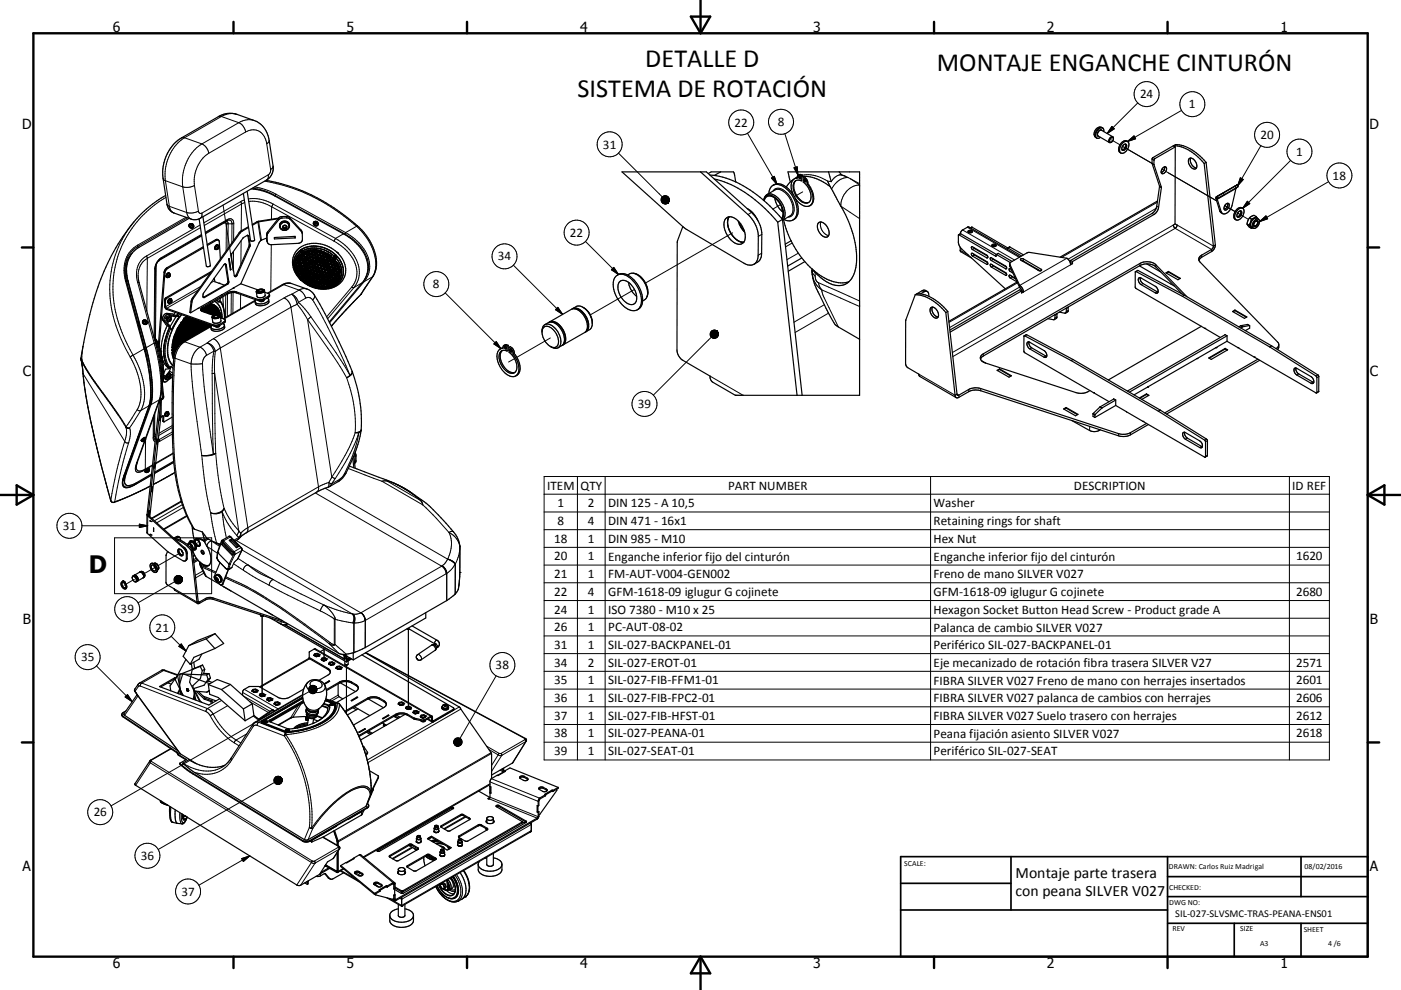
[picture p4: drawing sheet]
<svg xmlns="http://www.w3.org/2000/svg" width="420mm" height="297mm" viewBox="0 0 420 297" stroke-linecap="round" stroke-linejoin="round" font-family="sans-serif">
<defs><g id="words">
<g font-size="7.9">
<text x="193.5" y="20">DETALLE D</text>
<text x="280.8" y="21.4">MONTAJE ENGANCHE CINTURÓN</text>
<text x="173.1" y="29">SISTEMA DE ROTACIÓN</text>
</g>
<text font-size="7.2" x="26.6" y="171.9">D</text>
<g font-size="4.7">
<text x="304.5" y="263.4">Montaje parte trasera</text>
<text x="304.5" y="268.8">con peana SILVER V027</text>
</g>
<g font-size="4.2">
<text x="33.9" y="9.6">6</text>
<text x="103.9" y="9.6">5</text>
<text x="173.9" y="9.6">4</text>
<text x="243.8" y="9.6">3</text>
<text x="313.9" y="9.6">2</text>
<text x="383.9" y="9.6">1</text>
<text x="6.7" y="38.7">D</text>
<text x="410.5" y="38.7">D</text>
<text x="6.9" y="112.9">C</text>
<text x="410.7" y="112.9">C</text>
<text x="6.9" y="187.1">B</text>
<text x="410.7" y="187.1">B</text>
<text x="6.8" y="261.4">A</text>
<text x="410.7" y="261.4">A</text>
<text x="33.9" y="290.4">6</text>
<text x="103.9" y="290.4">5</text>
<text x="173.9" y="290.4">4</text>
<text x="243.8" y="290.4">3</text>
<text x="313.9" y="290.4">2</text>
<text x="383.9" y="290.4">1</text>
</g>
<g font-size="3.9">
<text x="341.8" y="29.5">24</text>
<text x="356.4" y="32.5">1</text>
<text x="220.2" y="38">22</text>
<text x="233.2" y="37.8">8</text>
<text x="377.9" y="41.7">20</text>
<text x="180.8" y="44.6">31</text>
<text x="388.6" y="46.7">1</text>
<text x="399.5" y="53.9">18</text>
<text x="170.9" y="71">22</text>
<text x="149.3" y="78.1">34</text>
<text x="129.8" y="86.5">8</text>
<text x="191.3" y="122.4">39</text>
<text x="164.1" y="146.9">ITEM</text>
<text x="174.1" y="146.9">QTY</text>
<text x="218.3" y="146.9">PART NUMBER</text>
<text x="322" y="146.9">DESCRIPTION</text>
<text x="387.4" y="146.9">ID REF</text>
<text x="167.1" y="152.1">1</text>
<text x="176.3" y="152.1">2</text>
<text x="182.4" y="152.1">DIN 125 - A 10,5</text>
<text x="279.9" y="152.2">Washer</text>
<text x="18.8" y="159">31</text>
<text x="167.1" y="157.5">8</text>
<text x="176.3" y="157.5">4</text>
<text x="182.4" y="157.5">DIN 471 - 16x1</text>
<text x="279.9" y="157.6">Retaining rings for shaft</text>
<text x="166.1" y="162.8">18</text>
<text x="176.3" y="162.8">1</text>
<text x="182.4" y="162.8">DIN 985 - M10</text>
<text x="279.9" y="162.8">Hex Nut</text>
<text x="166.1" y="168.1">20</text>
<text x="166.1" y="173.5">21</text>
<text x="176.3" y="168.1">1</text>
<text x="176.3" y="173.5">1</text>
<text x="182.4" y="168.2">Enganche inferior fijo del cinturón</text>
<text x="182.4" y="173.5">FM-AUT-V004-GEN002</text>
<text x="279.9" y="168.2">Enganche inferior fijo del cinturón</text>
<text x="279.9" y="173.5">Freno de mano SILVER V027</text>
<text x="388.6" y="168.1">1620</text>
<text x="166.1" y="178.7">22</text>
<text x="176.3" y="178.7">4</text>
<text x="182.4" y="178.8">GFM-1618-09 iglugur G cojinete</text>
<text x="279.9" y="178.8">GFM-1618-09 iglugur G cojinete</text>
<text x="388.6" y="178.7">2680</text>
<text x="36.2" y="184">39</text>
<text x="166.1" y="184.1">24</text>
<text x="176.3" y="184.1">1</text>
<text x="182.4" y="184.1">ISO 7380 - M10 x 25</text>
<text x="279.9" y="184.1">Hexagon Socket Button Head Screw - Product grade A</text>
<text x="46.7" y="189.5">21</text>
<text x="166.1" y="189.4">26</text>
<text x="176.3" y="189.4">1</text>
<text x="182.4" y="189.4">PC-AUT-08-02</text>
<text x="279.9" y="189.5">Palanca de cambio SILVER V027</text>
<text x="166.1" y="194.7">31</text>
<text x="176.3" y="194.7">1</text>
<text x="182.4" y="194.7">SIL-027-BACKPANEL-01</text>
<text x="279.9" y="194.8">Periférico SIL-027-BACKPANEL-01</text>
<text x="24.3" y="198.4">35</text>
<text x="148.6" y="200.7">38</text>
<text x="166.1" y="200">34</text>
<text x="176.3" y="200">2</text>
<text x="182.4" y="200">SIL-027-EROT-01</text>
<text x="279.9" y="200.1">Eje mecanizado de rotación fibra trasera SILVER V27</text>
<text x="388.6" y="200">2571</text>
<text x="166.1" y="205.3">35</text>
<text x="176.3" y="205.3">1</text>
<text x="182.4" y="205.3">SIL-027-FIB-FFM1-01</text>
<text x="279.9" y="205.4">FIBRA SILVER V027 Freno de mano con herrajes insertados</text>
<text x="388.6" y="205.3">2601</text>
<text x="166.1" y="210.7">36</text>
<text x="166.1" y="216">37</text>
<text x="176.3" y="210.7">1</text>
<text x="176.3" y="215.9">1</text>
<text x="182.4" y="210.7">SIL-027-FIB-FPC2-01</text>
<text x="182.4" y="216">SIL-027-FIB-HFST-01</text>
<text x="279.9" y="210.7">FIBRA SILVER V027 palanca de cambios con herrajes</text>
<text x="388.6" y="210.7">2606</text>
<text x="388.6" y="216">2612</text>
<text x="166.1" y="221.2">38</text>
<text x="176.3" y="221.2">1</text>
<text x="182.4" y="221.2">SIL-027-PEANA-01</text>
<text x="279.9" y="216.1">FIBRA SILVER V027 Suelo trasero con herrajes</text>
<text x="279.9" y="221.3">Peana fijación asiento SILVER V027</text>
<text x="388.6" y="221.2">2618</text>
<text x="166.1" y="226.6">39</text>
<text x="176.3" y="226.6">1</text>
<text x="182.4" y="226.6">SIL-027-SEAT-01</text>
<text x="279.9" y="226.7">Periférico SIL-027-SEAT</text>
<text x="28.1" y="244.9">26</text>
<text x="42.2" y="258">36</text>
<text x="54.4" y="268.7">37</text>
</g>
<text font-size="3.1" x="352.3" y="275.3">SIL-027-SLVSMC-TRAS-PEANA-ENS01</text>
<g font-size="2.4">
<text x="271.1" y="259.7">SCALE:</text>
<text x="350.4" y="260.8">DRAWN: Carlos Ruiz Madrigal</text>
<text x="391.1" y="260.6">08/02/2016</text>
<text x="350.5" y="267">CHECKED:</text>
<text x="350.5" y="271.4">DWG NO:</text>
<text x="351.5" y="279.3">REV</text>
<text x="371.9" y="279.4">SIZE</text>
<text x="390.9" y="279.6">SHEET</text>
<text x="377.8" y="283.9">A3</text>
<text x="398.2" y="283.8">4 /6</text>
</g>
</g></defs>
<g fill="none" stroke="#000" stroke-width=".3">
<path d="M66.4 35h-.9M66.4 35l-11.1 6.3M66.4 35l5.2 1.8M71.1 34.3a5.7 5.7 0 0 0-4.7 .7M71.6 36.8l-11.1 6.4M71.6 36.8a3.7 3.7 0 0 1 2 2.8M73.6 39.6l-11 6.4M73.6 39.6a4 4 0 0 1 6.3 3l.1 .5M76.3 36.2a5.4 5.4 0 0 0-4.7 .6M224.1 40l8.9 15.3M330.3 39.1a1.13 1.13 0 0 0-1 1.7M330.4 38.3a2.02 2.02 0 0 0-1.8 3"/>
<path d="M330.4 39.2a1.07 1.07 0 0 0-1.2 .2 1.07 1.07 0 0 0-.2 1.2l.4 .3M333.4 37.9l.7 .7-2.2 1.5zM341.1 30.9l-9.2 9.2M354.2 33.1l-16.1 9.3M48.9 53.6l.7 .6M49.6 54.2l1.2 7.7M49.6 54.2l5.2 1.9M49.8 59.2a31.7 31.7 0 0 0-13.2 40.6l3.3 6.8M54.8 56.1l1.2 7.7M55.3 41.3l-.9 .1M55.3 41.3a13.5 13.5 0 0 0-5.7 12.9M55.3 41.3l5.2 1.9"/>
<path d="M58.3 55.7a4.9 4.9 0 0 1-3.5 .4M58.3 55.7l1.2 7.7M60.5 43.2a13.5 13.5 0 0 0-5.7 12.9M60.5 43.2a3.7 3.7 0 0 1 2.1 2.8M62.6 46a10.1 10.1 0 0 0-4.3 9.7M73.3 60l-1.2 .5M74.5 59.7a11.4 11.4 0 0 1 7.4 1.5M75.7 56.4a17.8 17.8 0 0 1 6.8 2.3M76.3 56.1a18.3 18.3 0 0 1 6.4 2.1M79.3 54.4a54.9 54.9 0 0 1 27.6 13.5M80 43.1l1.1 7.7M80.4 52.5v.8l-.5 .7"/>
<path d="M80.4 52.5l-19.9 11.4M80.7 42.1l-.2 .6-.5 .4M81.1 50.8a1.65 1.65 0 0 1-.7 1.7M81.9 49.8l-.2 .5-.6 .5M82.5 58.7l20.9 11.5M82.5 58.7v.2M82.7 58.2l-.2 .5M82.7 58.2l20.9 11.6M185.4 45.9l13.1 13.2M231.3 53.4l.9-.5 .8 2.4zM231.7 57.3a2.36 2.36 0 0 1 3.8 .2 6.5 6.5 0 0 1 2.3 6.7l-.7 .7-.9 .2M232.3 57a3.6 3.6 0 0 1 4.1 1.9 4.7 4.7 0 0 1 .7 5.7l-.3 .2"/>
<path d="M235.3 40.1l4 12.5M238 50.3l1-.3 .3 2.6zM238.7 54.1a4 4 0 0 0 .6 5.2 2.95 2.95 0 0 0 3.2 1.4M238.9 53.3h.1M239 53.2h.1M239.8 53l-.1 .2 .3 .3M240.1 52.4l-.4 .2M240.6 52.9l-.2 1.2M240.7 57.6l-2.5 1.4M241 53l.5 .3M241.2 53.8l.4 .6M241.5 53.3l-.2 .2"/>
<path d="M241.5 53.3l.7 1.1a1.53 1.53 0 0 0 .6 1.5 4.6 4.6 0 0 1 .5 5.5l-.3 .2M242.2 54.8l-.2 .1M251.8 52.5l1.7 .4M251.8 52.5a4.2 4.2 0 0 0-2.6 2l-1.1-.2a10.5 10.5 0 0 0-7.5-1.7M251.8 52.5l.4-.1 1.3 .5M253.5 52.9l.8 .4M254.3 53.3a5.6 5.6 0 0 0-5 3.4M254.3 53.3l.7 .3M255 53.6l2.7 1.9M255 53.6l2.7 1.5M257.7 55.6a6.1 6.1 0 0 0-5.6 6.3l5.6 3.7M333.2 42l2.6 1.4"/>
<path d="M336.5 43.9l8.9 5.1M336.9 44.1l8.5 4.9M338.1 42.4l1.9-1.6 .5 .8zM345.4 49l.6 .3M345.4 47.8l.6 .3M345.4 49.1l.6 .3M345.7 47.3l.6 .3M347.6 55.8l.6 .4M347.6 56l.6 .3M348.4 50.8l.7 .4M349.5 51.4l15.3 8.9M364.8 59l.3 .5"/>
<path d="M366.8 57.9l.3 .5M370.3 55.8l.3 .5M370.5 55.7l-5.8 3.4M370.5 56.6l-5.6 3.2M371.9 53.3l.8 .6-1.6 1.9zM378 43.7l-6.9 12.1M387 48.1l-14.4 14.4M398.3 54.5l-20.7 12M38.2 78.8a9.9 9.9 0 0 0-.1 6.3M39.7 75.9a8 8 0 0 0-2.3 5.5M40.1 66.6a32.4 32.4 0 0 0-4.3 33.9l3.2 6.6M41.2 73.6l.2 .3"/>
<path d="M41.2 73.6a9 9 0 0 0-3.6 10.7M41.4 73.9a8.1 8.1 0 0 0-4 7.2M41.4 73.9v.5M43.9 76.8l.3 .7M43.9 76.8a6.5 6.5 0 0 0-2.6 7.9M44.2 77.5a5.7 5.7 0 0 0-2.8 5.1M44.2 77.5l-.2 15.8M46.8 79.4h.1M46.8 79.4l-.2 22.3M47.5 78.3h.1M48.4 77.3l-.2 .3M48.4 77.3a4.5 4.5 0 0 0-2 3.4"/>
<path d="M50.1 61.3l.7 .6M50.8 61.9a2.33 2.33 0 0 0 1.4 2M50.8 61.9l5.2 1.9M55.8 65.2l-14.6 8.4M56 63.8a2.41 2.41 0 0 0 1.4 2M56.2 65.3l-14.8 8.6M56.9 67.3a.67 .67 0 0 0 .2 .8 .67 .67 0 0 0 .9-.1M59.5 63.4a4.9 4.9 0 0 1-3.5 .4M59.5 63.4a.69 .69 0 0 0 1 .5M60 67.5l-16.1 9.3M60.1 68.3l-15.9 9.2M60.4 70.3l-12 7"/>
<path d="M60.5 70.8l-13 7.5M60.5 63.9v.9l-.5 .7M64.6 71.9l.3 .2M65.2 74.2h.3l-.3 .5zM65.4 73.7a.76 .76 0 0 0-.7 1.1M66.9 61.5l3 19.8M67.2 66.9l.4-.1 .3 .5M67.2 66.9l-5.6 3.2M67.3 66.6l-.1 .3M67.5 66.5h.6l.3 .6M67.6 79.4l.2 .1M67.9 67.3l-.1 8"/>
<path d="M68.1 65.9l-.1 .3a.98 .98 0 0 1 1.1-.1 .98 .98 0 0 1 .4 1.1M68.1 65.9l-6.6 3.8M68.1 65.9a1.19 1.19 0 0 1 1.4-.2 1.19 1.19 0 0 1 .6 1.3M68.4 67.1l-.1 7.4M68.4 67.1l-.5 .2M68.4 67.1l1.1 .1M69.5 76.1l-.1 1.4M69.5 67.2v5.7M70 75.4v5.4M70.1 67l-.6 .2M70.1 67l-.1 5.2M71.7 69.9l.2 .1"/>
<path d="M72.1 60.5l.3 .7M72.1 60.5l-11 6.4M72.3 69.3l.2 .1M72.3 72.2l-.1 7.1M72.4 61.2l-11.2 6.4M72.4 61.2l-.1 8.1M73.4 60.8l-1 .4M74.4 70.8l.2 .1M74.6 60.5a10.8 10.8 0 0 1 6.8 1.5M74.7 73.8l.2 .1M74.7 73.4l.3 .1M77 66.5l.3 .1 .9 5.6"/>
<path d="M77.5 66.4l.9 5.6M80 70.3v.4M80 71.9l.1 .5M80.2 69.6l.1 .4M81.3 73.4l-.1 14M81.4 62l18.7 10.3M81.4 62v3.8M81.9 61.2l-.5 .8M81.9 61.2l18.7 10.3M83.5 65.5l.1 .4M84.5 65v.4M85.9 64.9v.5"/>
<path d="M86.6 67.6a1.32 1.32 0 0 0-1.5-.9 1.32 1.32 0 0 0-1.1 1.4M86.8 65.3l.1 .5M88.7 78.8l-.1 .8M89.2 77.5l-.3 .7M89.6 76.8l-.1 .2M90.1 75.3l.1 .4M90.2 75.2h.5M90.2 75.2l-.1 .1M90.2 75.7h.5M90.3 75l-.1 .2M90.3 75h.1M90.3 69.1l.1 .4"/>
<path d="M90.3 76.2l-.3 .2M90.3 75l.4 .2M90.7 75.2h.1M90.8 75.3l-.4-.1-.3 .1M90.8 75.2v.1M90.8 75.3h-.1M90.8 75.3h.1M91 75.7l-.4 .3M91.7 75.4l-.3 .1M92.6 75.1l-.3 .1M93 78.6l-.1 .2M93.5 75h-.4"/>
<path d="M93.7 75h.4M94.2 66.7a.66 .66 0 0 0 .2 .8 .66 .66 0 0 0 .9-.1M94.7 75h.3M95.6 75.1l.5 .1M96.5 75.3l1.5 .7M97.9 79.2l-.1 .3M98.5 76.2l.3 .2M99.3 76.8l.8 .7M100.1 77l.1 .3 .4 .1M100.1 76.8l.1 .1M100.1 72.3a12.1 12.1 0 0 1 6.9 9.3 6.6 6.6 0 0 1-1.6 4.5M100.2 76.8h-.1"/>
<path d="M100.2 76.8a.37 .37 0 0 1 .5 .1 .37 .37 0 0 1-.1 .5M100.2 76.7l-.1 .1M100.5 78l.6 .8M100.6 71.5a12.6 12.6 0 0 1 7.1 10.6l-.3 1.9-1.3 2.3M100.6 71.5l-.5 .8M100.7 77.4h.1M100.7 77.3h.1M100.8 76.7v.5l-.1-.3-.5-.2M100.8 76.7h-.6M100.8 76.7h.1M101.4 79.3l.1 .3M103 70.2l-2.4 1.3"/>
<path d="M103.4 70.2a12.5 12.5 0 0 1 7.1 9.4l-.2 1.8-.9 2.3M103.6 69.8l-.2 .4M103.6 69.8a12.3 12.3 0 0 1 7.2 10.7l-.4 1.8-1.2 2.2M106.9 67.9l-3.3 1.9M106.9 67.9a15.4 15.4 0 0 1 5.7 12.9l-.9 2.3M107.1 67.7l-.2 .2M107.1 67.7h.1M153.9 79.6l14.8 14.7M175.5 72.4l9.9 9.9M219.7 69.9l-26.2 15M225.3 63.7l-1 .7M228.3 76l-1 .6"/>
<path d="M228.4 70.3l-1 .6M234 61.4l-2.3 1.3M237.5 72.9l-2 1.2M239.3 76l-3.4 1.9M246.1 66.6a3.4 3.4 0 0 0 2.3 4.1M287.9 75.1l2.4 1.4M288 70.1l-.5 .3M288.6 69l15.6 9M290 68.2l15.6 9M291.4 68.2l-.4 .2M292.1 74.6l-.5 .3M292.1 76.5l-.5 .3"/>
<path d="M296.2 77.1l-.4 .2M296.2 79.1l-.4 .2M297.8 77.8l-.6 .4M297.8 79.8l-.6 .3M298.6 76.8l-.1 .1M299.3 76.1l-.5 .3M302.7 79.3v.6M302.7 74.1l-.5 .3M306.8 77.6v.7M319.9 77.5l-14.2 8.1M321 79.4l-14.2 8.2M341.8 79v.7"/>
<path d="M345.4 64l.6 .4M346.5 79.4v.7M346.6 62.5l-26.4 15.3M346.8 61.9l.6 .3M347 60.7l-28.7 16.5M351.8 67.5l-66.3 38.3M352.9 67.5l10.9 6.3M360.3 76.5v.7M363.2 75.5v-.7l-10.9-6.3-66.7 38.5M365.7 63.3l.4 .2M367.2 61.7l3.1 1.8M371.4 64.1l-.3-.2 3.2 1.9"/>
<path d="M374 60.4l.7 .7-2.1 1.4zM377.6 66.5l1.9-1.7 .5 .8zM37.6 84.3l.3 .1M37.6 84.3l5.6 20.4M38.1 85.1h.1M38.1 85.1l5.4 19.8M38.4 84.2v.3M41.3 84.7l.4 .2M41.3 84.7l4.9 18.2M43 96.2a.67 .67 0 0 0 .2 .8 .67 .67 0 0 0 .8-.1M46.4 80.7l-.2 20.6M46.6 80.4l-.2 .3"/>
<path d="M48.8 96.1l.5 .2M49.2 81.8l.2 .1M49.4 90l.2 .2M49.8 95.7h.1M49.8 89.3l.2 .1M49.9 95.7l.1 .1M50 94l.4 .3M50.1 80.3l.2 .2M50.6 82.7l.2-.2a.26 .26 0 0 1 .1 .4 .26 .26 0 0 1-.4 0zM50.8 82.1a.76 .76 0 0 0-.7 1.1M50.8 98.3h.1M50.9 98.3a12.7 12.7 0 0 0-.8 11.3l.7 .8"/>
<path d="M50.9 98.3l.3 .3M51.1 95.3a.76 .76 0 0 0-.7 1.1M51.2 98.6a12.5 12.5 0 0 0-.8 10.9l.7 .8M51.2 98.6l.1 .2M51.3 89.8a.78 .78 0 0 0-.6 1.1M53 94.7h.1M53 94.7l.4 .1M53.4 94.8h.2M53.5 94.1l-.5 .6M53.9 94.2l-.5 .6M54.4 94.4a16.4 16.4 0 0 0-4 12.7l.6 1.6 .9 1.2M54.5 94.4a15.8 15.8 0 0 0-3.9 13.1l.4 1 .9 1.2"/>
<path d="M57.3 90.6l.2 .1M57.8 89.3l.2 .1M59.4 87.1l-9.4 5.4v.3M60.2 86l-10.6 6-.2-.1M60.7 92.2v.3M61.1 89.2h.2M63.2 98l-7.8 4.5M64.1 97.5v.3M64.3 83.6l-.3 .1M64.4 84.2l-1.1 .6M64.4 90.4a5.6 5.6 0 0 1 2.2 5.1M64.5 90.3a5.8 5.8 0 0 1 2.1 5.2"/>
<path d="M65 90.1l.6 .5M65.8 90.3a7.1 7.1 0 0 1 1.5 5.1M65.8 97.3l.1 .3M67.2 96.5v.4M67.7 88.5l-.1 6.7M68 85.2l.2 .1M68.2 88.2v6.7M68.2 87.9l.1 .3M68.3 84.4l.3 .1M69.3 87.8v6.5M69.9 87.8l-.1 6.2M70.8 82.5l.3 .1"/>
<path d="M70.8 87.6l.1 .3M72.1 88.3v4.3M76.5 90.3l-9.3 5.4M77.3 89.8l.1 .4M79.1 89.6l.1 .4M80.4 88.9l.1 .3M85.1 85.4h-.5M85.1 85.4l-4.7 2.7M85.1 85.4l4.6 1.6M85.2 89.4l-21.2 12.2M85.2 89.4a3.7 3.7 0 0 1 2 2.8M87.2 92.2l-21.2 12.2"/>
<path d="M87.2 92.2l8.3 53.9M87.4 85.1a2.82 2.82 0 0 0-2.3 .3M87.5 88.3l-2.3 1.1M87.5 88.3a3.6 3.6 0 0 1 2 2.4M87.5 88.3l.9 1.1 .7 1.9M88.7 80.1v.2M88.8 80.9l.1 .2M89.1 91.3l-1.9 .9M89.1 91.3l3.1 4.6M89.1 81.7l.1 .3M89.5 90.7l-.4 .6M89.5 90.7l1.4 1.5 2.3 2.8"/>
<path d="M89.5 82.5l.5 .8M89.7 87l-2.2 1.3M89.7 87a3.6 3.6 0 0 1 2 2.4M90 83.6h.1a.39 .39 0 0 0 .1 .4 .39 .39 0 0 0 .4 .1M90 83.6h.1M90.5 83.4l.2 .2M90.5 83.8l.7 .7M90.6 83.5l.1 .1M90.6 84v.1M91.7 89.4l-2.2 1.3M91.7 89.4a1.54 1.54 0 0 1 2.1 .6M91.8 84.9l.3 .2"/>
<path d="M92.1 86.7a2.75 2.75 0 0 0-2.4 .3M92.2 95.9l7.6 10.7 4.1 6.7M92.2 95.9l7.3 47.3M92.6 85.3l1.5 .7M93.2 95l-1 .9M93.2 95l7.5 10.8 4.2 6.8M93.8 90l.4 .7a192.1 192.1 0 0 1 10.7 21.9M94.2 88.5v.8l-.4 .7M94.5 86.1l.5 .1M95.6 86.3h.3M96.5 86.4h.4M97.5 86.3h-.4"/>
<path d="M98.3 86.1l-.3 .1M99.2 85.8l-.3 .1M99.6 97.6l-.3 .2M99.7 97.5l-.1 .1M99.7 97.5h.1M100.6 84.9l-.3 .3M100.7 85.3l-.1-.1a.32 .32 0 0 1-.2 .6 .32 .32 0 0 1-.4-.5l-.4 .3M100.7 85.3v.2M100.7 85.3h.1M100.7 85.5v.1M100.7 85.3l.1 .1M100.8 85.4h.1"/>
<path d="M101.1 84.3l-.2 .2M101.7 80.2l.1 .2M101.7 83.1l-.3 .8M101.9 81v.3M102 81.7l-.1 .9M105.4 86.1l.7 .2M105.4 86.1l-7.5 9M106.1 86.3l-7.9 9.3M108.4 88.1l-8.8 9.5M108.6 84.8l-2.5 1.5M108.9 84.5h.3M109.2 84.5l-10.4 12.3"/>
<path d="M111.7 83.1l-2.5 1.4M111.7 83.1l-3.5 5.2M111.8 82.9l-.1 .2M133.5 87.9l16.7 16.7M167.2 92.2l1.5 2.1-2.1-1.4zM184 80.2l1.4 2.1-2.1-1.4zM190.2 86.8l-13.2 7.7M243.5 81.1l.2 .9 .7 .8M243.5 81.2a6.9 6.9 0 0 0 2.9 5.8M244.4 81.7v1.1M244.4 82.8l.2 1.2 .8 .8M245.4 84.8l12.3 5.5"/>
<path d="M245.4 84.8l.3 1.2 .7 1M246.4 87l11.3 5M246.4 87l.4 1.7 4.6 9.4M247.1 91.4l-9.1 5.3M248.4 94l-10 5.8M276.5 87.2l.5 .4M301.8 80.4l-.3 .2M301.8 82.4l-.3 .2M303.4 81.2l-.5 .2M303.4 83.1l-.5 .3M305.1 84.9l-20.6 11.8M305.6 86.2l-20.9 12.1"/>
<path d="M311.6 81.1l-.2 .1M312.1 80.8v.4M316.9 94.2l-.6 .3M316.9 95.1l-.6 .3M320.2 92.3l-.5 .3M320.2 93.1l-.5 .4M341.2 81.2l-.6 .3M342.7 85.1l-.6 .3M346.9 87.5l-.5 .4M371.9 97.7l.6 .4M372 97.7l.6 .3M374 97.3l.6 .4"/>
<path d="M24.3 107.4h.1M24.3 107.5l.2 .5M24.4 108.1l.5 4M24.5 108l.1 .4M24.5 108a78.3 78.3 0 0 0 8.6 12.9l4.7 7.1M24.9 112v.1M24.9 103.9l-.4 4.1M24.9 112.1a210.4 210.4 0 0 0 7.2 34.2l1.1 3.9M24.9 112.1l12.5 20.3M39 107.1a20 20 0 0 1 2.8 14.4l-.7 1.4M39.9 106.6a20.5 20.5 0 0 1 3 15.1l-.7 1.5M39.9 106.6l-.9 .5"/>
<path d="M43.2 104.7l.2 .1M43.2 104.7a40.9 40.9 0 0 1 1.7 16.3l-.2 .7M43.2 104.7l-3.3 1.9M43.4 104.9h.1M43.5 104.9l.7 3.4M43.8 104.7l-.3 .2M46.2 102.9l.5 .2M46.2 102.9a38.7 38.7 0 0 1 1.7 16.7l-.1 .4M46.2 102.9l-2.4 1.4M47.8 120l-4.2 11.6M47.8 120l-2.6 1.4M48 107.1l.3 .5"/>
<path d="M48 119.7l-.2 .3M48 107.1h.1M48.1 119.8l.2 .2v5M48.2 106.8h.1M48.2 106.8l-.2 .3M48.2 106.8l.1 .8M48.3 107.6h.1M48.4 119.7l.2 .1M48.8 118.8l.3 .2M49 113.4h.1M49.6 113.5l.4 .2M50.6 111.9l.3 .1"/>
<path d="M50.7 112.7l.2-.2a.26 .26 0 0 1 .1 .4 .26 .26 0 0 1-.4 0zM50.7 110.4h.1M50.9 112.1a.76 .76 0 0 0-.6 1.2M51.1 110.3l-.3 .1M51.2 109.9l-.1 .4M52.1 107.2l.4 .3M52.5 107.5a229.6 229.6 0 0 0 .2 33.9 44.4 44.4 0 0 0 5.6 17.4M52.5 107.5l4.8 1.7M55.4 102.5a6.8 6.8 0 0 0-2.9 5M55.4 102.5l-.5 .1M55.4 102.5l4.5 1.7M57.3 109.2a264.2 264.2 0 0 0 3.2 27.5"/>
<path d="M59.9 104.2a5.9 5.9 0 0 0-2.6 5M59.9 104.2a3.6 3.6 0 0 1 2.1 2.4M60.7 109.1a179.5 179.5 0 0 0 2.5 22l.8 5.1M60.7 109.1l-3.4 .1M62 106.6l-.9 .8-.4 1.7M62.1 102.9l-2.2 1.3M62.1 102.9a3.1 3.1 0 0 1 2.5 2.6M62.1 102.9a3.5 3.5 0 0 1 2 2.4M63.6 112.1l.4 24.1M64 101.6l-1.9 1.3M64 101.6a3.7 3.7 0 0 1 2 2.8M64.1 105.3l-2.1 1.3"/>
<path d="M64.1 105.3l.5 .2M64.1 105.3l-.3 2.5-.2 4.3M64.3 112l-.7 .1M64.3 112l.4 24M64.3 112l7.3 47.3M64.6 105.5l-.3 6.5M66 104.4l-1.4 1.1M66 104.4l8.3 53.9M103.9 113.3a40.7 40.7 0 0 1 2.6 16.5M104.9 112.6l-1 .7M105.6 111.4l-.1 .5-.6 .7M105.6 111.5a2.04 2.04 0 0 1-1.7 1.8"/>
<path d="M148.1 103.2l.7-.7 1.4 2.1zM151.9 103.4l-.3 .2M153.4 104.3l-.3 .2M154.2 105.8l-.4 .2M154.3 107.6l-1.8 1M165 101.4l-10 5.8M212.9 112.8l9.9 5.8M213.3 101.2l-17.4 17.3M275.5 112.2l10.8 6.4M286.9 118.2l.6 .3v.7M290.4 116.8v.7M294 116.6v.6"/>
<path d="M294.8 106.2v.6M307.8 100.4l-.6 .4M309.3 104.3l-.6 .4M313.5 106.8l-.5 .3M389.4 112.2l-.6 .3M393.6 114.6l-.6 .4M395.1 112.5l-.5 .3M395.4 117.4l-.6 .3M395.4 113l-.6 .3M35.5 124.6l2.2 3.6M37.4 132.4l-2.2 8.1-2 9.7M37.4 132.4l.4 .4h.8"/>
<path d="M37.7 128.2l.5 .3 .7-.2M37.7 128.2a6.8 6.8 0 0 1-.3 4.2M37.8 128l-.1 .2M37.8 128l.6 .4 .5-.1M38.6 132.8l-2.3 8-1.9 9.8M38.9 128.3a7.1 7.1 0 0 1-.3 4.5M40.9 138.9l-.1 .4a1.68 1.68 0 0 0 .4 2.4l1-.1 1.3-.6M41.1 122.9l.5 .3h.6M41.1 122.9l-3.3 5.1M41.2 138.6l-.3 .3M42.2 123.2l-3.3 5.1M43 132.3v.1"/>
<path d="M43.4 132.2l-2.5 6.7M43.5 132l-.5 .3M43.5 132h.1M43.5 132l-.5 .4M43.6 131.5l-.5 .3-.5 .6M43.6 131.8v8.9M44.7 121.7l-2.5 1.5M44.7 121.7l-7.5 20.9M44.8 121.6l-.1 .1M45.4 120.1l-.3 .1M45.7 139.7l-2.2 1.3M45.7 139.5l-2.1 1.2"/>
<path d="M45.9 131.3l.2-.3 .5 1M45.9 131.3l.2 .8 .4 .4M46 125.3l-.1 6M46.1 130.4l.3 .5 .3 .1M46.4 130l.3 .5M46.4 130l-.2 .2M46.4 124.1v5.9M47.5 131.5l.2 .4M47.7 131.9l.2 .5M47.7 131.9l-.2 .1M47.9 132.4l-.5 .2M48.2 120.2v5.1"/>
<path d="M48.8 124.9l.3 .2M48.8 126.3l.3 .1M50.3 124.2l.1-.1a.26 .26 0 0 1 .1 .4 .26 .26 0 0 1-.4 0zM50.4 123.7a.75 .75 0 0 0-.6 1.1M51.6 127.7l-3.9 2.3M51.6 128.3l-4 2.3M51.7 129.6l-4 2.3M51.7 130.2l-3.8 2.2M51.9 136.1l-5.2 3M51.9 135.9l-5.2 3M52.1 138.7l-5.8 3.4M52.1 138.6l-5.7 3.4"/>
<path d="M60.5 136.7h.3M60.5 136.7l.1 1.1a101.9 101.9 0 0 0 2.6 16M64 136.2l-1.4 .4-1.8 .1M64.7 136l-.7 .2M64.7 136l-1.5 .6-2.4 .1M64.7 136l1.1 9.7 1.4 6.8M106.5 129.8l1.1 .1M106.5 129.8a54.5 54.5 0 0 1-7 13.4M106.7 138.2l-.2 .2M106.7 136.8l-.2 .2M107.6 129.9l-.5 2.4a47.1 47.1 0 0 1-3.9 9.9M107.6 129.9l-1 2.7-1.6 3.5-4.5 7.5"/>
<path d="M108.3 129.2l-.3 .4-.4 .3M108.3 128.9l-.6 .7-1.2 .2M326.7 127.9v1.3M327.7 124.2l.5 .3M327.8 124l.6 .3M329.5 128.8v.4M329.9 122.1l.5 .3-.6-.3M335.3 130.1v.6M338.9 129.8v.7M356 131.5l-.6 .3M360.2 133.9l-.6 .3M361.7 131.7l-.5 .4"/>
<path d="M362 136.6l-.6 .4M362 132.2l-.6 .3M24.6 157.7h19.7M33.2 150.2h.1M33.2 150.2l.4 .5 .8-.1M34.4 150.6l-.2 .1M36.8 144.6a1.47 1.47 0 0 0 .7 1.5 1.47 1.47 0 0 0 1.7-.1l1.5-.8M36.9 143.8l.4 .5M37 143.4l.3 .6M37.2 142.6a3.4 3.4 0 0 0 0 3.6 3.6 3.6 0 0 0 3.4-.9M37.3 142.4l-.1 .2M37.8 141.5v.7"/>
<path d="M40.7 145.2v.1M40.7 145.3h-.1M40.7 145v.2M40.9 140.1a1.17 1.17 0 0 0 .6 1.2 1.17 1.17 0 0 0 1.4-.2l.7-.4M41.8 157.3l2.5 .4-2.5 .5zM43.6 140.7l-.1 .3M44.1 141.7h.1M44.3 154.8l-.1 5.3M44.4 154.3v.1M44.7 141.3l-.6 .4M44.7 141.3h.1M44.7 140.8l-1 .8"/>
<path d="M45 145.8l-6.2 3-4.4 1.8M45.4 142.6l-4.8 2.7M45.4 142.5l-4.7 2.7M52.4 141.7l-6.4 3.6M54.4 150.5l-8.8 5.1M54.7 151.4l-8.4 4.8M55 152.3l-8 4.6M56 154.7l-7 4M63.2 153.8l.8 5 .9 4M63.2 153.8l.2 .1M66.6 153.5l1.3 7.8M66.6 153.5l1.5 3.2 2.8 3.9"/>
<path d="M66.6 153.5a3.4 3.4 0 0 1-3.2 .5M67.1 152.7a3.6 3.6 0 0 1-3.7 1.2M67.1 152.8l-.5 .7M67.2 152.5l-.1 .2M67.2 152.5l1.5 3 2.9 3.8M71.6 159.3l-.7 1.3M71.6 159.3l.6 .7M72.2 160l-.5 1.2M72.2 160v.6l-.4 .8M74.3 158.3v.8l-.5 .8M74.3 158.3l-2.1 1.7M94.5 147.9l37.9 22"/>
<path d="M95.5 146.1v.8l-.5 .7M95.5 146.1l-21.2 12.2M97.5 146.5l36.7 21.3M98.6 144.7l-3.1 1.4M98.6 144.7l.7 .5M98.6 144.7v1.1l-.2 .4M99.3 145.2l-.4 .8M99.5 143.2l1 .4M99.5 143.2l-.9 1.5M100.5 143.6l-1.2 1.6M101.8 143.8l-.4 .7M101.8 143.8l-2.5 1.4"/>
<path d="M103.2 142.2l-1.4 1.6M103.7 141.9l-.5 .3M104.4 140.5l10.1 3.9 12.3 7.1 4 4 3.8 4.2M115.9 144.3l10.3 5.9M118.3 145l4.2 2.4M122.5 147.4l1.3 .9M122.6 147.4h-.1M134.6 159.7a9.1 9.1 0 0 1-.4 8M134.6 159.7a5.8 5.8 0 0 1 3.3 4.4M136 159.6l-.5-.2-.9 .3M163.1 143h235.5v85h-235.5zM163.1 148.3h235.5"/>
<path d="M163.1 153.6h235.5M163.1 158.9h235.5M173.1 143v85M181.4 143v85M279 143v85M386.6 143v85M34.3 161.3h29.2v16.8h-29.2zM37 174.3l-.1 .1M37.4 174.5l-.1 .1M37.6 174.9l-.1 .1M37.6 175.3l-.5 .3M40.3 173.8l-2.5 1.4"/>
<path d="M46.6 170.2l-3.3 1.9M52.2 176.7l6.9 3.9M52.4 174.5l-11 6.4M52.9 161l.3 .2M54 165.9l-6.6 3.8M55.4 164.4l-.3 .1M56.1 167.4l-.2 .2M56.1 166l-.2 .2M57 162.8a1.19 1.19 0 0 1 1.3 .3 1.19 1.19 0 0 1 .2 1.2l-.3 .4M57.1 162.7a1.31 1.31 0 0 1 1.1 2M57.5 163.8l-.5 .3M58.2 164.7l-.1 .1"/>
<path d="M58.4 166.7l-.5 .3M58.7 162a1.13 1.13 0 0 0 .9 1.6M58.8 161.8h.1M58.9 167.4l-.9 .5M59 161.7v.1M59.1 161.5l-.1 .1M59.2 162.8l-.6 .4M59.2 161.7l-.1 .3M59.3 161.7l.1 .1M59.3 161.9l.1 .2M59.4 161.8h-.1M59.4 161.8l.2 .4"/>
<path d="M59.6 162.2a1.27 1.27 0 0 1 .2 1.7M59.6 162.2h-.1M60.1 169.2l-.2-.5 .1 .6 .5 .8M60.1 169.2l.3 .5M60.1 168.9v.3M60.4 169.7l.1 .3M60.4 169.7l4.4 1.9M60.5 170l.1 .2M60.6 165.1v.6l.5 .4M60.6 170.2l1.3 2.8M60.6 170.2l4 1.8M60.8 171.3l-2.3 1.3"/>
<path d="M61.1 171.9l-2.5 1.5M61.6 179.6v.4M62 161.6l.4 .1M62 161.6l-.7 .5-1.2-.5h-.9M62.4 161.7l.2 .1M62.6 161.8l-.8 .3-.4 .5M62.6 161.8l.2 .1M62.8 161.9l.7 .4M62.8 161.9l1.3 .6M63.5 162.3l2.3 1.6M63.5 162.3a1.52 1.52 0 0 0-1.4 1.6l3.1 2.1M63.9 179.4v.4"/>
<path d="M64.1 162.5l.8 .3M64.1 162.5l.9 .5M64.7 173.4a.56 .56 0 0 1 .7 .3 .56 .56 0 0 1-.2 .7 .74 .74 0 0 1-.5-1zM64.8 172.7a1.27 1.27 0 0 1 1.1 1.9M64.9 162.8l.1 .2M64.9 162.8l1.2 .4M65 163l1 .4M65.7 168.5h.1M65.7 168.5l1.8 1.8M66.4 162.4h.1M66.4 162.3v.1M66.4 162.4l.1 .1"/>
<path d="M66.5 162.5h.3M66.5 162.5l-1.2 3.3-.2 1.6 .6 1.1M66.6 162.1l.4 .2M66.8 162.5l3.2 3.3M66.9 175.2l-.3 .1M67 162.3l3.2 3.2M67 162.3l-.2 .2M67.5 170.3v.1M67.6 173.4a95.4 95.4 0 0 1 18.3 10.3l12.7 9.4M67.7 173a75.6 75.6 0 0 1 11.2 5.8l6.7 4.3 13.4 9.7M67.7 173l-.1 .3M68.5 170.8l-.8 2.2"/>
<path d="M68.6 160.9l.5 .2M69.1 161.1l3.1 3.2M69.1 161.1l-2.1 1.2M69.1 161.1h.1M70 165.8l.1 .4M70 169.1l3 2M70 169.1l-.5 1.2M70.1 166.2l-1.4 3-.4 1.5-.8-.4M70.1 166.2l.3 .1M70.2 165.5l.2 .8M70.2 165.5l-.2 .3M70.4 166.3l-1.4 3-.4 1.5"/>
<path d="M70.8 162.1l37.4 21.8M70.9 160.6l.8 .6M71.2 167.9l-1.2 1.2M71.2 167.8v.1M71.2 167.8h.1M71.4 167.5l3 2M71.7 161.2l-1.5 .9M71.7 161.2l-.5 .7M72.2 164.3l.3 .9M72.2 164.3l-2 1.2M72.3 164.3h-.1M72.3 164.3h.1"/>
<path d="M72.5 165.2l-1.3 2.7M72.5 165.2l-2.1 1.1M72.5 165.1v.1M72.6 165l33 19.2M73 171.1l7.7 4.5M74.4 169.5l7.5 4.4M74.4 169.5a1.53 1.53 0 0 0-1.4 1.6M74.4 169.5l3.7 2.6 3.8 1.8M80.7 175.6l15.3 7.7M81.9 173.9a1.83 1.83 0 0 0-1.2 1.7M81.9 173.9l15.2 7.6M132.4 169.9a2.94 2.94 0 0 1 1.3 2.2"/>
<path d="M132.4 169.9l-24.2 13.9M132.6 169.8l.4 .3M132.6 169.8l-.2 .1M133 170.1l.7 1.1 .2 .8M133 170.1l.6 .8 .4 1.1M133.7 172.1l-24.1 14M133.9 172v8.2M133.9 172l-.2 .1M134 172v8.2M134 172h-.1M134.2 167.8l.3 .1M134.2 167.8l-.9 1.4-.7 .6"/>
<path d="M134.2 167.7v.1M134.2 167.7l.9 .3M134.5 167.9l1.1 .5M134.5 167.8l.5 .3M135 168.1l.6 .3M135.1 168l1.4 1.2M135.6 168.4l.7 .7M135.6 168.4l.8 .7M136.3 169.1l.1 .2M136.4 169.1l.1 .1M136.4 169.3l-1.1 1.5-1.3 1.2M136.5 169.2l-.1 .1"/>
<path d="M136.5 169.2l-.1 9M136.5 169.2v9M136.5 169.2h.1M137.9 171.8h.1M137.9 171.8l-.5 5.1M137.9 164.1a11.5 11.5 0 0 1-1.4 5.1M137.9 164.1v7.7M137.9 164v.1M163.1 164.2h235.5M163.1 169.5h235.5M163.1 174.8h235.5M28.9 199.8l10.8 10.7"/>
<path d="M51.3 190.9l4.5 4.4M53.6 193.9l.7-.7 1.5 2.1zM59.4 180.4l.4 .2v.4M78.6 184.9v23.9M84.3 186.5v.7M85.5 187.4l17.6 10.2M86 187.1v.1M92.8 197.3v.3M92.8 197.6l-14.7 8.6M94.2 194.7l34.9 20.2 .3 .4 .3-.1M96 183.3l3.6 1.9 .6 .6M97.1 181.5l4.4 1.6 4.1 1.1"/>
<path d="M97.1 181.5a7.6 7.6 0 0 1 3.3 4.3M97.1 181.5l-.6 .6-.5 1.2M97.2 194.7v3.4M98.6 193.1l2.9 2.9M98.6 193.1a1.33 1.33 0 0 0 1.8 .3M99 192.8l-.4 .3M99 192.8l1.1 .6M100.1 193.4h.1M100.2 193.4h.1M100.2 193.4h.2M100.2 185.8h.2M100.2 185.8v7.6"/>
<path d="M100.4 185.8l5.4 1.1M100.4 193.4l3.4 2.9M100.4 185.8v7.6M102.5 196.3l.6 .4M103.3 197.5h.1M103.9 199.5v14.6M104.2 197h-.2M104.7 197.3l-.7 .3M104.9 197.4l-.3 .3-.6 .2M105.6 184.2a2.5 2.5 0 0 1 .2 2.7M105.6 184.2h.2M105.8 186.9h.3"/>
<path d="M105.8 184.2l.2 .2M106 184.4l.4 1M106 184.4l.3 1M106.1 186.9l-.1 8.9M106.1 195.8l-.2 .1M106.2 186.9v8.8M106.2 186.9h-.1M106.3 185.4l-.2 1.5M106.4 185.4l-.2 1.5M108.2 183.9l.6 .6M108.2 183.9l-1.2 .3h-1.2M108.2 183.8l.5 .4"/>
<path d="M108.2 183.8v.1M108.7 184.2l.1 .2M108.7 184.2l.4 .5M108.8 184.5l.6 1.4M108.8 184.4l.2 .3M109 184.7l.5 1.2M109.1 184.7l.5 1.4M109.4 185.9v.3M109.4 186.2l-1.6 .5-1.6 .2M109.5 185.9v.3M109.5 186.2v8.1M109.5 186.2h-.1"/>
<path d="M109.6 186.1l-.1 8.2M109.6 186.1l-.1 .1M109.6 195.8l47.7 25.8M122.4 188.8v23.8M125.1 197.5v.1M125.1 197.5h.1M125.1 197.6h.1M125.2 196.4a1.13 1.13 0 0 1 1 1.6M129.4 193.6a1.13 1.13 0 0 1 1 1.5M131.1 192.1a.7 .7 0 0 0-.8 .7 .7 .7 0 0 0 .7 .7l.1 .8M163.1 180.2h235.5M163.1 185.5h235.5"/>
<path d="M163.1 190.8h235.5M163.1 196.1h235.5M36.9 214.9v.2M37.5 209.1l.7-.7 1.5 2.1zM40.4 206.7l.1 .7M40.5 207.4v.1M40.5 207.4l.4 .5M40.5 207.4h.1M40.8 208h.1M40.9 207.9l.4 .6M40.9 207.9l-.1 .1M41.3 208.5l12.8 17.7"/>
<path d="M41.3 208.5v.1M41.4 208.8l-4 5.8M41.4 205.3l.1 .7M41.5 206l-1 1.4M42.1 205.8l19.6 7.7M42.1 205.8l-.6 .2M42.5 204.9l19.7 7.7M42.5 204.9l-.7 .1M42.5 204.9l-.3 .4-.1 .5M48.4 201.2h.7M49.1 201.2l4.1 1.4M49.1 201.2l-6.6 3.7"/>
<path d="M49.4 201.1l-.3 .1M53.6 208.1h-.1M58.3 200.5l-.7 .4M58.6 207.5l1.5 2.9M58.6 207.5l-.2 .2M58.7 207.3l-.1 .2M61.1 202l-.7 .4M61.7 213.5l.7 .5 .6 .7M62.2 212.6l.8 .5 .9 1.1M62.2 212.6l-.5 .9M62.5 204.3l-.7 .4M63 214.7a21.4 21.4 0 0 0 7.2 8.2"/>
<path d="M63.9 214.2a20.2 20.2 0 0 0 6.9 7.8M63.9 214.2l-.9 .5M66.4 210.1l-4.2 2.5M68.3 211.7l-4.4 2.5M72.7 207.7l9 5.2M73 208.8l8 4.6M73.3 206.8l10.1 5.9M74.9 210.6l5.6 3.2M75.9 217.3v.6M75.9 217.9l-6.5 10.2M75.9 214.8l1.7 1.2M77.1 217.6h-.7l-.5 .3"/>
<path d="M77.1 217.6l8.1 3.2M77.5 216.7l8.2 3.1M77.5 216.7l-.3 .4-.1 .5M77.5 216.7h-1.1M78.5 216.9h.1M78.5 216.9l6.9 2.7M78.5 216.3h.1M78.5 216.3l-.2 .3 .2 .3M78.5 216.8v.1M78.6 216.3v.1M78.6 216.4v.1M78.6 216.5h.1"/>
<path d="M78.6 216.4l-.2 .4M78.6 216.6l-.1 .2M78.8 216.7v.2M80.9 216v.2M81.2 216.3v.2M81.9 213l.5 .3M85.4 219.6h.4M85.5 219.6h-.1M85.7 219.8v.6M85.7 219.8l-.5 1M85.7 219.4l.1 .2M85.8 219.6h.2"/>
<path d="M86 219.6h.1M86 219.5v.1M87.3 215.4l-3.5 2.1M89.3 211.8l-2.2 3.6M90.2 211.3l-2.4 3.9M90.7 209.3l-12.2 7M90.7 209.1l-13.2 7.6M90.8 209.4l-12.2 7.1M91.9 214.2a1.68 1.68 0 0 0 1.4 1.2 1.68 1.68 0 0 0 1.7-.7M91.9 212.1a2.13 2.13 0 0 0 3.7 .5M91.9 212.7a1.66 1.66 0 0 0 2.4 1.6l.8-.3 .3-.8M92 214a2.21 2.21 0 0 0 2.8 .5"/>
<path d="M92.1 212.3a2.79 2.79 0 0 0 3.2 .5M92.3 204.7a1.81 1.81 0 0 0 1.3 2.8 2.62 2.62 0 0 0 3.9-1.5l-.2-.5M92.4 213.2l1.1 .6 1.2-.2M92.7 207.5l-59.4 34.3M93.2 204.6a2.21 2.21 0 0 1 3.4 .9 1.97 1.97 0 0 1-3.5 .3l-.2-.6zM94 214.7a2.49 2.49 0 0 1-2.1-.8 1.72 1.72 0 0 0 1.4 1.2 1.72 1.72 0 0 0 1.7-.7l-.8 .3M94.9 214.9l1.7 .6M97.5 210.1l2.8 1M97.6 210l2.8 1M97.6 209.8l3.5 1.2M98.1 212.2v.2M98.3 200.5v.3"/>
<path d="M98.6 211.6v.2M100.3 211.1v.1M100.3 211.1l.2 .1M100.4 211v.4M100.4 211h.1M100.4 211l.2 .2M100.4 211.4v1.5l-.6 1.2M100.5 211.2v.1M100.5 211.3l-.1 .1M100.5 211.3l.1 .6M100.6 211.2a5 5 0 0 1-2.9 4.9 23.3 23.3 0 0 1-11.7 3.5M100.6 211.2h-.1"/>
<path d="M101.1 211a6.6 6.6 0 0 1-4.1 5.8 28.3 28.3 0 0 1-11.3 3M101.1 211l.6 .2M101.4 208.5l-2.6 1.6M101.4 211h-.3M101.6 209l-2.2 1.3M101.7 211.2a6.9 6.9 0 0 1-4.3 6 30 30 0 0 1-11.7 3.2M101.7 211.2h.1M101.7 211.2a43.2 43.2 0 0 1 9.6 26.8M101.8 204.6v.3M105.4 204.6v.3M106.7 205.4v.3M110.2 209.4v.3"/>
<path d="M113.8 209.4v.3M115.1 210.2v.3M115.1 217.3v.3M118.6 214.3v.3M122.2 214.3v.3M124.1 215.4v.3M124.2 215.5v.3M126.9 216v.3M127.2 216v.3M128.3 215.6l1.1 .7 .3-.2 .2 .5M132.6 212a1.01 1.01 0 0 0 1.8 0M133.1 211.5a.39 .39 0 0 1 .5-.2 .39 .39 0 0 1 .2 .5 .41 .41 0 0 1-.5 .1 .41 .41 0 0 1-.2-.4z"/>
<path d="M135.9 212.8v.3M137.7 212.1l-27.6 15.9M138.2 212.7l-27.9 16.1M148.8 202.8l-10.9 18.7M163.1 201.4h235.5M163.1 206.7h235.5M163.1 212h235.5M163.1 217.4h235.5M44.9 228.3l.2 .6M45.1 228.9l48.3 29.9M45.1 228.9l-4.4 6.7M45.1 228.1h.2"/>
<path d="M45.3 228.1v.3M45.3 228.4l-.2 .5M45.3 228.4l48.4 29.9M51.3 224.7l-6 3.4M53 225.6v.2M53.3 226.1v.2M53.6 226.5v.2M53.9 229v.2M54.8 229a11.8 11.8 0 0 0 11.1 1.5l.6-.3M55.8 227.8v.1M57.9 232v.2M69.3 227.5l.1 .6"/>
<path d="M69.4 228.1a9.1 9.1 0 0 1-11.1 3.6M70.2 222.9l1.5 .9M70.8 222l1.4 .9M70.8 222l-.6 .9M74 220.2l-3.2 1.8M82.3 234.8l-34.8 20M85.2 220.8a43.8 43.8 0 0 1 7.5 27.5M85.7 220.4a44.4 44.4 0 0 1 7.7 28M85.7 220.4l-.5 .4M110.1 225.8v.3M111 238.4a2.55 2.55 0 0 0-3.9-1.9 29.4 29.4 0 0 0-12.2 10.5l-1.1 1.5M111 238.4l-1.3 3.5"/>
<path d="M111.3 238h.1M111.3 238l-.3 .4M111.3 238a2.55 2.55 0 0 0-3.8-2 28.8 28.8 0 0 0-11.4 9l-2.7 3.4M113.4 233.1v.3M145.9 223.9l3.7 2.1M146.6 224.9l2.8 1.6M146.7 239.7l14.3 5.7M146.9 239.2l14.5 5.8M146.9 234.6l14.5 5.8 .2-.2M146.9 235.1l-38 22M147.2 225.8l-46.1 26.5M147.3 226.1l-45.9 26.5-.2-.2"/>
<path d="M147.3 233.6l14.5 5.9M149.4 226.5l.5 .2 .5-.1M149.4 226.5l-2 3.1M149.6 226l-.2 .5M149.6 226h.6M150.2 226l.2 .6M150.4 226.6l-3 4.8M150.5 230.7l.2 .2M157.2 232.9v.3M157.3 221.6l.1 .3M157.4 221.9l.2 .6M157.4 221.9l-7.2 4.1"/>
<path d="M157.5 221.5l-.2 .1M157.6 222.5l-7.2 4.1M157.6 222.5l-4 6.4M157.8 222.3l-.2 .2M158.1 233.4v.3M162.9 236.2v.3M163.1 222.7h235.5M163.8 236.7v.3M51.2 242.1a8.5 8.5 0 0 0 .3 4.5l.3 .1M53.9 243.8v1.5a1.93 1.93 0 0 0 .7 1.9M54.3 244.1v.9a1.63 1.63 0 0 0 .8 1.9l.4-.4 .6-1.3M54.8 244.4l.2 1 .3 .5"/>
<path d="M55 244.5a.99 .99 0 0 0 .6 1.3l.5-.7M55.3 244.7l.2 .3 .2-.1M55.5 244.8h.1M72.5 257.6l2.4-.8-1.9 1.7zM74.9 256.8l-15.3 8.8M90.8 252.2v.2M92.7 248.3l.7 .1M92.7 248.3l.5 .2h.6M92.7 248.3l-1.5 3.6M92.8 252.2v.2M93.1 252.4l.3 .1M93.4 258.8l.5 .2 .6-.1"/>
<path d="M93.4 258.8l-4.4 6.7M93.4 248.4l.4 .1M93.5 252.1h.1M93.7 258.3l-.3 .5M93.7 258.3l.5 .1M93.8 248.5l-1.4 3.4M94.2 258.4l.3 .5M94.5 258.9l-4.3 6.7M96.7 251.2l4.7 2.7M97.7 259.6v.3M101.1 252.2l-.1 .1M101.2 252.5h-.1"/>
<path d="M101.4 253.9v.3M101.4 254.2l.3 .6M101.4 254.2l-7.2 4.2M101.6 253.9h-.2M101.7 254.8l-7.2 4.1M101.7 254.8l-1.8 2.8M101.8 254.6l-.1 .2M107.7 256.5l10.1 8.3M108.3 243.5v1M108.4 243.4v.1M108.5 243.4v.9M110.1 242.2v.2"/>
<path d="M113.2 255v.3M116.9 256.7v.3M122.2 259.7v.3M122.6 253.3v.3M122.9 253.6v.2M123.5 254.1l-5.9 3.5M123.5 253.3v.3M124.4 254.6v.1M124.7 254.9l.1 .2M125.3 254.3v.3M125.3 254.7v.1M127.6 256.9l1.2 .9 1.3 .4"/>
<path d="M127.9 256.4v.3M128.8 256.4v.3M129.5 257.1v.3M129.8 257.3v.4M130 252.3l-.4 .1M130.1 257.5v.5M130.3 252.5l-.4 .1M130.5 252.2l-.9 .2M130.6 257.4v.3M130.9 253.2l2.2 .1M131 252.4l-.7 .1M131 252.4l-.8 .1"/>
<path d="M131 252.1l-.5 .1M131 252.2h-.5M131.4 252.4h-.4M131.9 253.8a1.38 1.38 0 0 1 1.4 .8M132.3 254h.1M132.3 247.7v.3M132.6 253l-1.9 .1M133 254.4h.1M134.1 253.9l.3 1M134.4 254.1l.2 .5M135.3 242.2v.4M137.7 250.8v.3"/>
<path d="M138.1 244.4v.3M139 244.4v.3M139.4 245l-6.3 3.6M140.7 245.4v.3M143.4 247.5v.3M144.3 247.5v.3M145.9 246.7v.1M146 248.5v.3M147.9 246.7v.1M149.6 241.6v.3M156.5 246.6v.3M157.7 246.3v.3"/>
<path d="M159.3 249.2l-38.9 22.4-3.6-2M159.3 247.4l-38.9 22.4-.5-.3M161.1 241.7v1.8M91.9 264.6l.2 .1M96.1 262.1v.6M97.5 262.1h.1M98.4 263.3l.4 .3M102.2 261.2l4.5 2.6M102.9 260.6l-1.5 .8-.2-.2-.3 .5M106.5 261.8l1.7 1M107.7 261.5v.3M108.6 262v.3"/>
<path d="M112.3 265.1l1.3 1M113.4 264.8v.3M114.3 265.3v.3M117.9 269.7l.2 .2M117.9 265.1l.2 .2 .3-.1M118.4 269.7l.3 .2M119.4 262.1h.1M120.4 267.3v.3M120.8 267.3v.3M121.4 262.1h.1M131.6 265.4a4 4 0 0 0 3.9 3.1l.3-.1M133.8 267.1a2.81 2.81 0 0 0 2.3 1"/>
<path d="M134.5 266.2l-.3 .2M134.8 267l.8 .4h.8M134.9 263.5a2.21 2.21 0 0 1 .6 3.1M135.1 266.8l.8 .2 .6-.1M135.2 263.4a4 4 0 0 1 .7 5.1 3 3 0 0 1-3.8-1.7l-.6-1.3M135.6 263.1a5.4 5.4 0 0 1 1 5.8 2.6 2.6 0 0 1-3.8-.6l-1-1.2-.8-1.3M135.8 263a5.4 5.4 0 0 1 1 5.9l-.5 .5M136.5 262.6a6.6 6.6 0 0 1 1 7.1 3.1 3.1 0 0 1-4.4-.5l-1.2-1.2-1.2-2M136.9 262.4a7.2 7.2 0 0 1 1.2 7.3l-.8 .7M138.9 261.2a7.1 7.1 0 0 1 1.1 7.4l-.5 .5"/>
<circle cx="222.2" cy="36.7" r="3.8"/>
<circle cx="234.2" cy="36.6" r="3.7"/>
<circle cx="343.8" cy="28.2" r="3.7"/>
<circle cx="357.5" cy="31.2" r="3.8"/>
<circle cx="182.8" cy="43.3" r="3.8"/>
<circle cx="379.9" cy="40.5" r="3.8"/>
<circle cx="389.6" cy="45.5" r="3.7"/>
<circle cx="401.6" cy="52.6" r="3.7"/>
<circle cx="57.5" cy="67.5" r=".31"/>
<circle cx="85.4" cy="68.1" r=".66"/>
<circle cx="94.9" cy="66.8" r=".31"/>
<circle cx="151.3" cy="76.9" r="3.7"/>
<circle cx="172.9" cy="69.8" r="3.8"/>
<circle cx="43.6" cy="96.4" r=".31"/>
<circle cx="51.1" cy="96" r=".28"/>
<circle cx="51.2" cy="90.4" r=".29"/>
<circle cx="130.8" cy="85.2" r="3.7"/>
<circle cx="193.2" cy="121.2" r="3.7"/>
<circle cx="20.8" cy="157.7" r="3.7"/>
<circle cx="26.3" cy="197.1" r="3.8"/>
<circle cx="38.1" cy="182.7" r="3.7"/>
<circle cx="48.7" cy="188.2" r="3.8"/>
<circle cx="150.6" cy="199.5" r="3.7"/>
<circle cx="30" cy="243.7" r="3.8"/>
<circle cx="44.2" cy="256.7" r="3.7"/>
<circle cx="56.4" cy="267.5" r="3.7"/>
</g>
<g fill="#000">
<circle cx="370.9" cy="55.5" r=".18"/>
<circle cx="98.5" cy="76.4" r=".18"/>
<circle cx="100.8" cy="77.2" r=".18"/>
<circle cx="101.3" cy="79.7" r=".18"/>
<circle cx="101.4" cy="80" r=".18"/>
<circle cx="59.4" cy="92.5" r=".18"/>
<circle cx="62.9" cy="90.5" r=".18"/>
<circle cx="65.7" cy="85" r=".18"/>
<circle cx="66.1" cy="94.9" r=".18"/>
<circle cx="66.5" cy="88.5" r=".18"/>
<circle cx="70" cy="86.4" r=".18"/>
<circle cx="90" cy="83.6" r=".18"/>
<circle cx="90.2" cy="83.7" r=".18"/>
<circle cx="90.3" cy="83.7" r=".18"/>
<circle cx="90.6" cy="84.1" r=".18"/>
<circle cx="99" cy="81.1" r=".18"/>
<circle cx="101.4" cy="82.8" r=".18"/>
<circle cx="306.3" cy="87.3" r=".18"/>
<circle cx="361.2" cy="98.5" r=".18"/>
<circle cx="24.3" cy="107.9" r=".18"/>
<circle cx="47.3" cy="102.7" r=".18"/>
<circle cx="48.2" cy="105.5" r=".18"/>
<circle cx="49" cy="112.9" r=".18"/>
<circle cx="49" cy="112.6" r=".18"/>
<circle cx="327.8" cy="117.8" r=".18"/>
<circle cx="344" cy="116.1" r=".18"/>
<circle cx="358.9" cy="107.6" r=".18"/>
<circle cx="364.5" cy="104.3" r=".18"/>
<circle cx="371.1" cy="104.3" r=".18"/>
<circle cx="376.1" cy="107.1" r=".18"/>
<circle cx="46.1" cy="131" r=".18"/>
<circle cx="342.7" cy="126.4" r=".18"/>
<circle cx="45.3" cy="156.5" r=".18"/>
<circle cx="45" cy="160.3" r=".18"/>
<circle cx="45.3" cy="160.5" r=".18"/>
<circle cx="59.9" cy="168.7" r=".18"/>
<circle cx="65.3" cy="165.8" r=".18"/>
<circle cx="68.6" cy="170.7" r=".18"/>
<circle cx="68.7" cy="169.2" r=".18"/>
<circle cx="137.9" cy="171.8" r=".18"/>
<circle cx="94.1" cy="196.6" r=".18"/>
<circle cx="94.2" cy="196.7" r=".18"/>
<circle cx="94.6" cy="196.9" r=".18"/>
<circle cx="94.7" cy="197" r=".18"/>
<circle cx="94.8" cy="197" r=".18"/>
<circle cx="95.5" cy="196.9" r=".18"/>
<circle cx="95.6" cy="196.8" r=".18"/>
<circle cx="95.8" cy="196.4" r=".18"/>
<circle cx="96.4" cy="198" r=".18"/>
<circle cx="96.9" cy="198.2" r=".18"/>
<circle cx="97" cy="198.3" r=".18"/>
<circle cx="97" cy="198.2" r=".18"/>
<circle cx="98" cy="197.7" r=".18"/>
<circle cx="98.5" cy="199.1" r=".18"/>
<circle cx="98.6" cy="199.2" r=".18"/>
<circle cx="99.2" cy="199.5" r=".18"/>
<circle cx="99.9" cy="199.4" r=".18"/>
<circle cx="100" cy="199.3" r=".18"/>
<circle cx="100.2" cy="199" r=".18"/>
<circle cx="130.5" cy="193.2" r=".18"/>
<circle cx="75.6" cy="207.3" r=".18"/>
<circle cx="75.6" cy="207.4" r=".18"/>
<circle cx="76.1" cy="207.7" r=".18"/>
<circle cx="76.2" cy="207.7" r=".18"/>
<circle cx="76.3" cy="207.7" r=".18"/>
<circle cx="76.9" cy="207.6" r=".18"/>
<circle cx="77" cy="207.5" r=".18"/>
<circle cx="77.2" cy="207.1" r=".18"/>
<circle cx="77.8" cy="208.5" r=".18"/>
<circle cx="78.3" cy="208.9" r=".18"/>
<circle cx="78.4" cy="209" r=".18"/>
<circle cx="78.5" cy="208.9" r=".18"/>
<circle cx="79.1" cy="208.8" r=".18"/>
<circle cx="79.3" cy="208.8" r=".18"/>
<circle cx="79.4" cy="208.4" r=".18"/>
<circle cx="80" cy="209.8" r=".18"/>
<circle cx="80" cy="209.9" r=".18"/>
<circle cx="80.1" cy="216.7" r=".18"/>
<circle cx="80.5" cy="210.2" r=".18"/>
<circle cx="80.6" cy="210.2" r=".18"/>
<circle cx="81.3" cy="210.1" r=".18"/>
<circle cx="81.5" cy="210.1" r=".18"/>
<circle cx="81.6" cy="209.7" r=".18"/>
<circle cx="81.9" cy="213.2" r=".18"/>
<circle cx="82.2" cy="211.1" r=".18"/>
<circle cx="82.3" cy="211.2" r=".18"/>
<circle cx="82.7" cy="211.5" r=".18"/>
<circle cx="82.8" cy="211.5" r=".18"/>
<circle cx="82.9" cy="211.5" r=".18"/>
<circle cx="83.5" cy="211.4" r=".18"/>
<circle cx="83.7" cy="211.3" r=".18"/>
<circle cx="83.8" cy="211" r=".18"/>
<circle cx="86.5" cy="219.2" r=".18"/>
<circle cx="92" cy="215.1" r=".18"/>
<circle cx="99.1" cy="211.6" r=".18"/>
<circle cx="100.7" cy="200.4" r=".18"/>
<circle cx="100.8" cy="200.5" r=".18"/>
<circle cx="101.3" cy="200.8" r=".18"/>
<circle cx="101.4" cy="200.8" r=".18"/>
<circle cx="101.5" cy="200.8" r=".18"/>
<circle cx="102.1" cy="200.7" r=".18"/>
<circle cx="102.2" cy="200.6" r=".18"/>
<circle cx="102.4" cy="200.2" r=".18"/>
<circle cx="119.4" cy="211.2" r=".18"/>
<circle cx="119.5" cy="211.3" r=".18"/>
<circle cx="119.9" cy="211.5" r=".18"/>
<circle cx="120" cy="211.6" r=".18"/>
<circle cx="120.1" cy="211.6" r=".18"/>
<circle cx="120.7" cy="211.5" r=".18"/>
<circle cx="120.9" cy="211.4" r=".18"/>
<circle cx="121" cy="211" r=".18"/>
<circle cx="121.6" cy="212.4" r=".18"/>
<circle cx="121.7" cy="212.5" r=".18"/>
<circle cx="122.1" cy="212.8" r=".18"/>
<circle cx="122.2" cy="212.8" r=".18"/>
<circle cx="122.3" cy="212.8" r=".18"/>
<circle cx="122.9" cy="212.7" r=".18"/>
<circle cx="123.1" cy="212.7" r=".18"/>
<circle cx="123.8" cy="213.7" r=".18"/>
<circle cx="124.3" cy="214.1" r=".18"/>
<circle cx="124.5" cy="214.1" r=".18"/>
<circle cx="125.2" cy="214" r=".18"/>
<circle cx="125.3" cy="213.9" r=".18"/>
<circle cx="125.5" cy="213.6" r=".18"/>
<circle cx="126.1" cy="215.1" r=".18"/>
<circle cx="126.6" cy="215.3" r=".18"/>
<circle cx="126.7" cy="215.4" r=".18"/>
<circle cx="127.7" cy="214.8" r=".18"/>
<circle cx="51.8" cy="246.7" r=".18"/>
<circle cx="54.6" cy="247.2" r=".18"/>
<circle cx="55.5" cy="244.8" r=".18"/>
<circle cx="120.4" cy="271.9" r=".18"/>
<circle cx="137.3" cy="270.4" r=".18"/>
<circle cx="139.5" cy="269.1" r=".18"/>
</g>
<g fill="none" stroke="#000" stroke-width=".36">
<path d="M330.3 39.1l3.3 1.9M330.6 38.4a1.75 1.75 0 0 0-2.3 .7 1.75 1.75 0 0 0 .5 2.3M330.9 39.5a.91 .91 0 0 0-.6-1.2 .91 .91 0 0 0-1.1 .6 1.59 1.59 0 0 0-.1 2.6l.8-.3M49.7 58.6a38.1 38.1 0 0 0-14.3 14.6 79.7 79.7 0 0 0-10.1 28.3l-1 5.9v.6M52.4 43l1.6-1.4 11.5-6.6a6.6 6.6 0 0 1 5.6-.7l5.2 1.9a7.1 7.1 0 0 1 4.4 5.9l1.2 7.7a4.2 4.2 0 0 1-2 4.2l-19.9 11.5a3.4 3.4 0 0 1-2.6 .3l-5.7-2.1-1-1-.6-1.4-1.2-7.7a13 13 0 0 1 3.5-10.6zM74.1 57.4l2.2 14.6-.5 .3-.7-.1-2.1-14.2M75.3 56.7a16.6 16.6 0 0 1 7.1 2.1l20.6 11.4a12.8 12.8 0 0 1 7.3 10 7.1 7.1 0 0 1-1.7 4.6l-9.9 11.8M79.8 54.1a54.7 54.7 0 0 1 29.8 16.3 12.3 12.3 0 0 1 2.7 11.8l-.5 .7a43.3 43.3 0 0 1-8.1 10.1l-4.3 4.9M210 51.6l14.3 12.8a9.5 9.5 0 0 1 3.1 6.5l-.1 5.7a2.59 2.59 0 0 1-1.3 2.7 2.59 2.59 0 0 1-3-.4l-17.5-10.3-19-17h25.3l13.5 12.1a9.4 9.4 0 0 1 3.1 6.6l-.1 5.7a2.94 2.94 0 0 1-1.2 2.7l-1 .6M212.3 52.1l.9-.5h6.7l.7 3M212.8 52.5a29.9 29.9 0 0 1 18 9.3l3.8 4M214.1 53.7a36.1 36.1 0 0 1 19.1 13"/>
<path d="M216 51.6l-1.8 1M229.1 59.6a1.96 1.96 0 0 1 3.3-.9 6.2 6.2 0 0 1 2.6 6.9l-.4 .5 2.2-1.3M230.5 58a2.55 2.55 0 0 1 1.4-2.5 2.55 2.55 0 0 1 2.8 .4 8.9 8.9 0 0 1 4.1 8.7 2.39 2.39 0 0 1-3.8 1.2M231.7 55.6a3.6 3.6 0 0 1 4.6 1 8.4 8.4 0 0 1 2.7 8.1l-.4 .7-.9 .6M232.3 59.4a6.4 6.4 0 0 0 2.4 4.2M232.3 57l-2.4 1.4M237 54.6l-.8-3h21.5v67h-37.2l-6.8-3.9-.7-.9-.1-1-8.2-4.7a3.9 3.9 0 0 1-1.7-3.1v-32.2l1.7-4.8M237.8 53.9l-1.1 .9-.9 1.3M238.1 53.6a3.6 3.6 0 0 0-.3 4.8M238.9 53.3l-.8 .3M239 53.2l-.2 .1M239.5 52.9a.37 .37 0 0 1 .4 .2 .37 .37 0 0 1-.2 .5z"/>
<path d="M239.8 52.9v.1M239.9 53.1h-.2M240.2 52.7l-.5-.1a.62 .62 0 0 0-.6 .1 .62 .62 0 0 0-.1 .7l-.9 .2M240.2 52.7v1.6M240.4 54.1l-.2 .2M240.4 53a12.1 12.1 0 0 1 8.5 3M240.6 52.5l-.8-.2-.5 .3M240.6 52.5v.4M240.6 52.5l-.4 .2M240.8 53.1a2.23 2.23 0 0 1 1.2 2.1M240.8 53.1v1.5a5 5 0 0 1 1.9 5.9 2.48 2.48 0 0 1-3.6-1.1 4 4 0 0 1-.6-5.1l.7-.3 1 .3M241 53.8a.35 .35 0 0 1 .6 .2 .35 .35 0 0 1-.4 .5z"/>
<path d="M241 53l-.2 .1M242 55.2a5.7 5.7 0 0 1 1.3 6 2.49 2.49 0 0 1-3.9-.5l-.9-1.2M242.2 55.1l-.2 .1M248.1 54.3l.8 1.7M248.4 51.6l.8 2.9M248.9 56l1.1 1.9a53.6 53.6 0 0 1 6.2 14.2 15.4 15.4 0 0 1-1 11.6 5.2 5.2 0 0 1-7.3 .9l-1.7-1.2-1.8-1.7M251.6 51.6l.6 .8M329.3 40.8l3.3 2M333.2 42.7h-.7M333.8 41.6a.5 .5 0 0 0-.5-.4 .5 .5 0 0 0-.5 .5l-.1 .9a.89 .89 0 0 0 1-.6 .89 .89 0 0 0-.3-1 1.33 1.33 0 0 0-.9 1.7M335.8 45.7l.2 .2M336.6 42.9a1.04 1.04 0 0 1 1.5-.4 1.04 1.04 0 0 1 .3 1.5 2.14 2.14 0 0 1-2.4 1.9 2.22 2.22 0 0 1 .6-3z"/>
<path d="M336.8 43.5a.57 .57 0 0 1 .9-.1 .57 .57 0 0 1 0 .8 .84 .84 0 0 1-.4 .8 .84 .84 0 0 1-.9-.1v-.8zM337.4 43.2a1.39 1.39 0 0 1-1 1.8M338.1 42.4a1.9 1.9 0 0 0-2.6 1.7l-.1 .9 .4 .7M348.7 50.3l.6-.3a1.11 1.11 0 0 1 .4 1.1 1.11 1.11 0 0 1-.8 .9 .65 .65 0 0 1-.8-.2 .65 .65 0 0 1 .2-.9zM349.2 50.1a1.65 1.65 0 0 1-1.1 1.7M351.8 43.7a12.5 12.5 0 0 1 9.2 5.3M351.8 43.7a3.3 3.3 0 0 1 3 0 16 16 0 0 1 6.8 5M351.8 43.7v.1M352.4 44.1l-.6-.4-6.4 3.8v1.5l2.2 6.8-.8 6.1a3.1 3.1 0 0 1-1.4 2.1l-24.4 14.1M352.4 44.1l-6.1 3.5-.3 .4v1.4l2.2 6.8-.9 6.3-.7 1.3-25.1 14.7M352.4 44.1l-.1 23.1-.5 .5a.53 .53 0 0 0 .4 .7 .53 .53 0 0 0 .6-.5l.1-.4-.6-.3M356.5 47.6a1.76 1.76 0 0 1 2.3 1.7 .97 .97 0 0 1-.4 1.4 .97 .97 0 0 1-1.3-.6 2.12 2.12 0 0 1-.6-2.5z"/>
<path d="M357 47.4a2.37 2.37 0 0 0 1.7 3M361 49l2.8 24.8M361.6 48.7l-.6 .3M361.6 48.7l2.8 24.8M364.5 59.5l.4 .3M364.5 59.5l1.2 3.8 .8 .8M364.7 59.1l-.2 .4M364.7 59.1l.3 .5M365 59.6l1.1 3.9 .4 .6M366.8 57.9l-2.1 1.2M370.5 55.7l-5.8 3.4M370.5 55.7h.1"/>
<path d="M370.5 55.7l.4-.2 .3 .5M370.5 55.7l-.2 .1M370.7 56.3l-1.3 5.3a2.73 2.73 0 0 1-2.9 2.5M371.2 56l-6.2 3.6M371.2 56h.1M56.6 67.6a.76 .76 0 0 0 .5 .8 .76 .76 0 0 0 .9-.3M56.7 67.6a.78 .78 0 0 0 .5 .7 .78 .78 0 0 0 .8-.2M56.7 65.5l-15 8.7a7.9 7.9 0 0 0-3.8 7.8M56.8 67.3l-.1 .3M57.2 67.1a.64 .64 0 0 0-.3 1 .64 .64 0 0 0 1 0M57.2 67.1a.73 .73 0 0 1 .9 .7M57.2 67.1l-.6 .5"/>
<path d="M57.3 67.4h.2M57.5 67.4l.2 .3M57.6 67.3l-.3 .2 .4 .2M57.6 67.3l.2 .2M57.6 67.3l-.1 .1M57.7 67.7h.1M57.8 67.5l-.1 .2M58 68l-.1 .1M58 67.6l.1 .2M58.1 67.8l-.1 .2M58.1 67.8l-.1 .3M60.4 70.6l-12.2 7a3.9 3.9 0 0 0-1.6 2.8l-.2 21.1"/>
<path d="M60.8 65l2.3 14.6-.4 .4h-.6l-.2-.2-2.2-14.1M61 74l-10.9 6.3-.7 .8-1.9 22.1M61 74.3l-10.7 6.2-.8 1-1.8 22.4M64.5 74.8h.1M65.2 74.4l.2 .1M65.2 74.4l-.1 .1M65.3 74.1l-.1 .3M65.3 74.1l.2 .1M65.4 73.5h-.1a.78 .78 0 0 0-.9 .5 .78 .78 0 0 0 .3 .9h.2M65.5 72l-.7-.1-2.7 1.5M65.5 73.8a.63 .63 0 0 0-.8 .2 .63 .63 0 0 0 .2 .9M65.5 73.8v.7l-.6 .4"/>
<path d="M65.5 74.2l-.1-.1-.3 .4h.3M65.5 74.2l-.1 .3M65.5 72l.2 .5 .4 5.2M65.5 72l-.6 .1-2.7 1.6M65.5 73.8a.72 .72 0 0 0-.9 0 .72 .72 0 0 0-.1 1M67.5 79.2l.8 5.2-.2 .7-7.2 4.1M67.5 79.2l-.4 .2-6.1 8.5-.1 1.3M67.5 79.2l.3 .3 .8 5.1-.1 .5-7.2 4.1h-.4M68 66.2l-6.4 3.7M68 66.2h.1M68.7 77.6l.5 3.3M74.2 70.6l.4 .2 .4 3-3.9 8.8-.4 .4-.3-.1"/>
<path d="M74.2 70.6l-1.3 .7-3.6 5.1 1.1 6.5M74.2 70.6l.5 3.1-3.9 8.8-.4 .4M74.5 68l-2.6 1.6-14.3 19.9-.3 1.1-.4 3.1 .3 .1M74.5 68.3l-2.4 1.4-14.1 19.7-.4 1-.4 3.4M78.4 72v.1M78.4 72.1l-.7 .6-5.5 12.4M80 71.4l-1.6 .6M82.3 71.3l6.2-.4v.5l-6.2 .3zM83.4 65.6l-6 1-1.7 1M83.5 65.4l-6 1-1.9 1M83.7 65.8l.6-.3 1.6-.1 .9 .2 3.6 3.9 .2 .5 .1 1.8a1.22 1.22 0 0 1-1.3 1.2l-8.1 .4a1.14 1.14 0 0 1-1.2-1v-2.1zM83.8 67.6v.5"/>
<path d="M83.8 67.9v.1M83.8 68.1l.4 .6 1.1 .4M83.9 67.5a1.4 1.4 0 0 1 2.2-.9 1.4 1.4 0 0 1-.3 2.4l-.5 .1M84.9 68.1l.3 .3M85.2 68.4v.3M85.8 68.2l-.6 .2M85.8 68.2v.3M85.8 68.5l.1-.5-.4-.4-.6 .2-.1 .5 .4 .4M85.8 68.5l-.6 .2M85.8 67.9v.3M85.9 69l-.6 .1M86 68.9a1.25 1.25 0 0 0 .1-2 1.25 1.25 0 0 0-1.9 .5 1.25 1.25 0 0 0 1.1 1.7"/>
<path d="M86.8 67.5a1.5 1.5 0 0 0-1.6-1.2 1.5 1.5 0 0 0-1.4 1.5M88.4 70.9l.1 .5M88.7 78.8h.4M88.7 78.7l.4 .1M88.8 79.8l-.2-.3 .1 .6M88.8 79.8h.1M88.8 79.9l-.1 .1M88.8 79.4l.5 .2M88.8 79.4l.1 .1M88.8 79.8v.1M88.9 79.1h.3l.2 .5M88.9 79.1l-.1 .3"/>
<path d="M88.9 79.5l.4 .1M88.9 79v.5M89 77.7l-.1 .2zM89.1 78.3l-.3-.1-.1 .6M89.1 78.3l.1 .4M89.1 78.3l-.1 .5M89.1 78.8h.1M89.2 78l.4 .4M89.2 78.7l-.1 .1M89.2 78.7h.1M89.2 78.1l.3 .3 .4-.2M89.2 77.9v.1"/>
<path d="M89.3 77.8l.5 .1M89.3 77.8l-.1 .1M89.3 77.8l-.1 .2M89.4 78.8l.1 .3M89.4 78.8l.1 .2M89.4 79.6h-.1M89.4 79.5l-.1 .1M89.5 79.1l.1 .1M89.5 79l.1 .1M89.6 79.1l.2 .1M89.6 78.6v.5M89.6 79.2h.2"/>
<path d="M89.6 78.6l-.2 .2M89.6 77.4l-.1 .1M89.6 77.2l-.2-.3-.3 .5 .4 .1M89.6 78.6h.2M89.6 77.2l-.2 .3M89.6 76.7l.1 .2M89.6 77.2l-.1 .3M89.7 79.8l.6 .3M89.7 79.8l.1 .2M89.7 76.9l.1 .1M89.7 77.8l-.1 .6M89.8 79.5h.4l.2 .4"/>
<path d="M89.8 79.5l-.1 .3M89.8 77h.4M89.8 78.6l.1 .1M89.8 77.9l-.1 .5M89.8 77.9l.1 .4M89.8 79.5l.1 .5M89.8 78.6v.6M89.8 80l.3 .1M89.9 77.5v.2M89.9 78.3l-.2 .1M89.9 78.1l-.1 .2M89.9 78.7l.2 .2"/>
<path d="M89.9 77.6l.1 .2M89.9 77.7l.1 .1M89.9 78.7v.5M89.9 79.2h-.1M89.9 79.5l.2 .6M90 77.3l.4 .1M90 77.3l-.1 .2M90 77.3v.1M90 77.3l-.1 .3M90 77.8l.2-.5-.2 .5M90 76.8l-.2 .2M90 76.8v.2"/>
<path d="M90 77.8l.2 .1M90.1 78.8v.3M90.1 79.1l-.3 .1M90.1 78.9v.2M90.1 79.1l-.2 .1M90.1 78.5a.34 .34 0 0 1 .5-.3 .34 .34 0 0 1 .1 .6M90.1 78.5l.3 .3M90.1 78.5l.3 .2M90.1 79.5l.2 .5M90.2 75.2a1.45 1.45 0 0 1-.9 1.4 5.6 5.6 0 0 0 1 7.1M90.2 77.9h.1M90.2 75.6a4.9 4.9 0 0 0-1 6.6"/>
<path d="M90.2 76.5l-.3-.1-.3 .3M90.2 76.5l.1 .2M90.2 77l-.1 .1M90.2 76.6l-.2 .2M90.3 75.6l.2 .4M90.3 77h-.1M90.3 76.7v.1M90.3 76.7l-.2 .3M90.3 75.5l.2 .2M90.3 76.1l.2 .4M90.3 76.8v.2M90.4 79.9l-.3 .2"/>
<path d="M90.4 77.4l.1 .4h-.5M90.4 79.2a.37 .37 0 0 1 .5-.1 .37 .37 0 0 1 0 .5M90.4 79.4l.5 .2M90.4 79.2v.2M90.4 79.9l-.1 .2M90.4 75.3v.1M90.4 77.4l-.2 .5M90.4 75.4l.1 .1M90.4 75.4l-.1 .1M90.4 78.7l.1 .1M90.4 76.4l.1 .1M90.5 76.5h.1"/>
<path d="M90.5 76l.4 .1M90.5 76l-.1 .4M90.5 76.5l.4 .1M90.5 75.5v-.2l-.2 .2M90.5 77.1l.4 .4M90.5 75.5v.2M90.6 77.1a.35 .35 0 0 1 .5-.2 .35 .35 0 0 1 0 .5M90.6 77.1l.3 .4M90.6 70l-.3-.9-3.6-3.9-.6-.3-1.9 .1-.7 .5-3.4 4.3v2.7M90.7 76.3l.1-.2-.4 .3M90.7 76.3l-.2 .2M90.7 75.6l-.2 .1"/>
<path d="M90.7 78.8h-.3M90.7 75.3v.5l-.2 .2M90.8 78l.3-.3 .3 .3M90.8 78l.1 .2M90.8 78.6l-.1 .1M90.8 77.9v.1M90.8 75.3l1-.5 1.2-.3zM90.8 78.1l.1 .1M90.9 78.2l.2 .2 .4-.2M90.9 78.2l.4 .1M90.9 76.1l.1 .2M90.9 76.1l-.2 .2"/>
<path d="M91 76.5l-.1 .1M91 76.2l-.3 .4M91 75.6l.4 .6M91 76.3v.2M91 76.3l-.2 .3M91 78.9a.34 .34 0 0 1 .5-.3 .34 .34 0 0 1 .1 .6M91 78.9l.6 .3M91 78.9l.3 .3M91.1 75.9l.1 .2M91.1 77.4l-.1 .1M91.2 77.4l-.3 .1M91.2 76.6l.4 .4"/>
<path d="M91.2 75.8l-.1 .2M91.2 76.1h.2M91.2 76.6a.36 .36 0 0 1 .5-.2 .36 .36 0 0 1 .2 .5M91.3 79.6v.3M91.3 79.2h.1M91.3 78.6v.6M91.3 79.9l.5 .1M91.3 79.5l.6 .1v.3M91.3 79.5v.1M91.3 79.9l.4 .1M91.3 79.5l.2 .5M91.4 78.3h-.1"/>
<path d="M91.4 77.9l-.1 .4M91.4 78v.2M91.4 77.5l.2 .3M91.5 77.5l.1 .2M91.6 77.7l.3 .2M91.6 77.8l.2 .1M91.6 78.7v.5M91.6 75.6l-.5 .3M91.7 75.7v.4M91.7 75.7l-.6-.2-.1 .4M91.7 76.1l-.2 .1M91.7 76.1l-.3 .1"/>
<path d="M91.7 79.5l.1 .3M91.7 75.7l-.5 .4M91.7 78.4a.37 .37 0 0 1 .5-.2 .37 .37 0 0 1 .2 .4M91.7 75.3l.5-.2 .2 .2M91.7 75.3l.1 .2M91.7 75.3v.1M91.7 78.4v.1M91.7 78.4l.1 .2M91.7 75.4l.1 .2M91.7 78.5l.1 .1M91.7 77.3l-.2 .4M91.8 75.5l.1 .1"/>
<path d="M91.8 78.6l.1 .1M91.8 79.5l-.1 .5M91.8 75.6h.1M91.9 78.7h.2M91.9 75.6h.2M91.9 75.6h.4M91.9 78.7h.3M91.9 79.9l-.2 .2M91.9 79.2l.1 .3M91.9 79.2l.1 .1M91.9 76.9l-.3 .1M91.9 79.9l-.1 .1"/>
<path d="M91.9 77.3l-.2 .5M92 76.3l.4 .2M92 77.3h-.3l-.3 .2M92 79.3v.1M92 79.1l-.1 .1M92 77.3l.1 .5M92 77.9h-.2M92 79.5l.1 .1M92.1 79l-.1 .2M92.1 77.8l-.1 .1M92.1 79.5l.2 .1M92.1 79.6h.3"/>
<path d="M92.1 77.8l-.2 .1M92.2 77.8h-.1M92.2 76.9v.3M92.2 76.9a.34 .34 0 0 1 .5-.1 .34 .34 0 0 1 .1 .5 .34 .34 0 0 1-.6 0M92.2 76.9v.4M92.2 80a.36 .36 0 0 1 .5-.1 .36 .36 0 0 1 .1 .5M92.2 80v.2M92.2 75.4l-.3 .2M92.2 77.2l.3 .2 .3-.1M92.2 75.6l-.1 .1M92.3 79l.3 .5M92.3 79l-.3 .1"/>
<path d="M92.3 75.6h-.1M92.3 79l-.3 .3M92.4 75.3l-.1 .3M92.4 76.6l.2-.2zM92.4 78.6l-.2 .2M92.4 78.6l-.2 .1M92.4 78l.6 .2M92.4 78.1l.6 .2M92.4 77.8a.36 .36 0 0 1 .5 0 .36 .36 0 0 1 .1 .4M92.4 75.4l-.5 .1M92.4 77.8v.3M92.4 77.8v.2"/>
<path d="M92.6 75.1l.1 .1M92.6 78.8v.1M92.6 79.5l-.2 .1M92.6 78.8a.33 .33 0 0 1 .5-.2 .33 .33 0 0 1 0 .6M92.6 78.8l.1 .2M92.6 75.6a.38 .38 0 0 1 .5-.1 .38 .38 0 0 1 .2 .5M92.6 75.6l.1 .4M92.6 75.6l.1 .3M92.6 78.9l.1 .1M92.7 75.9l.3 .2 .3-.2M92.7 76l.3 .1 .3-.1M92.7 79l.1 .1"/>
<path d="M92.8 79l.2 .1M92.8 79.1h.3M92.9 79.8l.3 .2 .4-.1M92.9 76.5a.35 .35 0 0 1 .4-.2 .35 .35 0 0 1 .2 .4 .35 .35 0 0 1-.5 .2M92.9 76.7l.1 .2M92.9 76.5v.2M92.9 79.7a.35 .35 0 0 1 .4-.3 .35 .35 0 0 1 .3 .5M92.9 79.7l.4 .3 .3-.1M93 75.1l-.3 .1M93 76.9h.2M93 75.1h.1M93.1 75l-.1 .1"/>
<path d="M93.1 77.5l.6 .3M93.1 77.6l.6 .2M93.1 77.6a.34 .34 0 0 1 .4-.4 .34 .34 0 0 1 .3 .5M93.1 75l-.4 .2M93.1 75l-.5 .1M93.2 79.1h-.1M93.3 78.7l-.7 .1M93.3 78.3a.35 .35 0 0 1 .5-.2 .35 .35 0 0 1 .1 .5M93.3 78.3v.1M93.3 78.3l.1 .3M93.3 75.1a.38 .38 0 0 1 .5-.1 .38 .38 0 0 1 .2 .4M93.3 75.1l.1 .3"/>
<path d="M93.3 75.2l.1 .1M93.3 78.4l.1 .1M93.4 75.4l.4 .2M93.4 75.1l-.1 .1M93.4 75.3l.3 .3M93.4 78.5l.3 .2M93.4 78.6l.3 .1M93.5 79.2l.1 .2 .5 .1M93.6 79.2a.33 .33 0 0 1 .5-.2 .33 .33 0 0 1-.1 .6M93.6 76v.2M93.6 76l.3 .5M93.6 79.2l.4 .3"/>
<path d="M93.6 74.4h.6M93.6 74.5h-.7M93.6 76.3l.3 .2M93.7 75.9a.35 .35 0 0 1 .5 .1 .35 .35 0 0 1-.2 .5M93.7 75.9l-.1 .1M93.8 77a.36 .36 0 0 1 .4-.2 .36 .36 0 0 1 .2 .4M93.8 77l.1 .2M93.8 77.7l-.1 .1M93.9 77.2l.2 .2M93.9 77.2l.1 .1M93.9 78.6l-.1 .1M93.9 78.6l-.2 .1"/>
<path d="M94 75.1l-.7 .1M94 75.9l-.4 .1M94 75.4l-.3 .2M94 66.8a.8 .8 0 0 0 .4 .8 .8 .8 0 0 0 .9-.1M94 66.8a.76 .76 0 0 0 .4 .9 .76 .76 0 0 0 .9-.2M94 78l.6 .2M94 77.9l.5 .3M94 78.4h-.7M94 77.7a.37 .37 0 0 1 .5 0 .37 .37 0 0 1 .1 .5M94 77.7v.3M94 75.4l-.1 .2M94 77.7v.2"/>
<path d="M94.1 77.3h.1M94.1 75l.4 .1M94.1 75l.6-.1-.1 .1M94.1 75l.3 .1M94.2 74.5l1.9 .2M94.2 74.4l1.9 .2M94.2 78.7l.3 .3 .4-.1M94.2 78.7l.4 .4 .3-.2M94.2 78.7a.36 .36 0 0 1 .5-.2 .36 .36 0 0 1 .2 .4M94.2 76.3l-.3 .2M94.2 75.6l.1 .1M94.2 75.6a.36 .36 0 0 1 .6-.2 .36 .36 0 0 1 .1 .6"/>
<path d="M94.2 75.6l.1 .2M94.2 79.4l-.1 .1M94.2 78.7l.8 .1M94.3 75.7l.1 .3M94.3 75.8l.1 .1M94.3 66.5l-.3 .3M94.3 66.5l.6-.1 .3 .3 .1 .7M94.4 66.5a.65 .65 0 0 0-.1 .9 .65 .65 0 0 0 1 0M94.4 75.9h.5M94.4 77.2l-.3 .2M94.4 76h.5M94.5 77.2l-.3 .1"/>
<path d="M94.5 76.6l.4 .3 .3-.2M94.5 79.7l.5 .2M94.5 79.7a.34 .34 0 0 1 .5-.4 .34 .34 0 0 1 .1 .6M94.5 76.4a.35 .35 0 0 1 .4-.2 .35 .35 0 0 1 .2 .5 .35 .35 0 0 1-.4 .1l-.2-.2M94.5 76.4v.2M94.6 66.8h.3M94.6 78.2h-.1M94.6 75l-.1 .1M94.7 77.8l-.2 .4M94.7 78.1l-.1 .1M94.7 77.4l.1 .2M94.7 77.3l.1 .2"/>
<path d="M94.7 74.9l-.1 .1M94.8 77.6l.4 .2M94.8 77.5l.1 .1M94.9 66.8l.1 .2M94.9 77.6l.3 .1M94.9 66.6l-.3 .2 .4 .3M94.9 66.6l.2 .3M94.9 66.6v.2M95 75.8h-.7M95 78.3l.1 .3M95 78.1v.4h.6M95 78.1l-.1 .1"/>
<path d="M95 75.2l.6 .1M95 75v.2M95 75.2v.1M95 67v.1M95 75.3l.2 .1M95 78.4l.1 .1M95.1 75.4l.1 .1M95.1 79.9h-.1M95.1 66.9l-.1 .2M95.1 66.9l-.1 .1M95.1 78.5h.5M95.1 78.6h.4"/>
<path d="M95.2 76l.1 .3M95.2 79l.1 .3M95.2 76l.1 .2M95.2 79a.35 .35 0 0 1 .5-.1 .35 .35 0 0 1 0 .6M95.2 79.8l-.1 .1M95.2 75.5h.3M95.3 76.3h.5M95.3 79.3l.4 .1M95.3 76.2l.3 .2M95.3 79.3l.3 .1M95.3 67.4h.1M95.3 75.8l-.1 .2"/>
<path d="M95.3 75.8l.5 .1M95.3 78l.3 .2-.1 .4M95.3 77.2l.1 .4M95.3 77.2l-.4-.1-.2 .3M95.3 78l-.3 .1M95.3 78.8l.4 .1M95.3 78l-.2 .4M95.4 67l-.1 .5M95.4 77.3l-.5 .3M95.4 77.6l-.2 .2M95.4 77.6l-.2 .1M95.4 76.8v.2"/>
<path d="M95.4 77l.6 .2M95.4 76.8a.37 .37 0 0 1 .5-.1 .37 .37 0 0 1 .1 .5M95.4 77l.2 .2M95.5 75.4l-.1 .1M95.6 75.4h-.1M95.6 75.4l-.1 .1M95.6 77.8l.1 .2M95.6 77.8a.37 .37 0 0 1 .5-.3 .37 .37 0 0 1 .2 .5M95.6 75.3v-.3l-.6-.1 .1 .5M95.6 75.3v.1M95.6 77.7l.1 .1M95.7 77.8v.1"/>
<path d="M95.7 77.9l.2 .2M95.7 78l.3 .1M95.8 76.3l-.1 .1M95.8 75.9v.4M95.9 78.7a.35 .35 0 0 1 .4-.3 .35 .35 0 0 1 .2 .5M95.9 78.7l.6 .2M95.9 78.6l.7 .1M95.9 75.4l.1 .3M95.9 75.4l.7 .1M95.9 75.3l.3-.1 .4 .3M95.9 75.3v.3l.2 .2M96 77.2h-.2"/>
<path d="M96.1 76.4l.3 .3h.3M96.1 76.4l.4 .4 .3-.2M96.1 76.4a.36 .36 0 0 1 .5-.3 .36 .36 0 0 1 .2 .5M96.1 77.1l-.1 .1M96.1 74.7l1.2 .4M96.1 74.6l1.3 .4M96.1 75.8l.2 .1M96.1 79.6l.1 .1M96.1 74.1a6.3 6.3 0 0 0-7.9 3.7 6.3 6.3 0 0 0 1.8 5.8M96.2 79.7l.4 .1M96.3 78l-.4 .1M96.3 77.2l.1 .2"/>
<path d="M96.3 78l-.3 .1M96.4 77.1v.2M96.4 77.3l.3 .3 .3-.2M96.4 77.1a.36 .36 0 0 1 .5 0 .36 .36 0 0 1 0 .5M96.4 77.4l.2 .2M96.4 77.1l-.1 .1M96.4 77.8h-.8M96.4 77.3l.6 .2M96.6 78.8l-.1 .1M96.6 78l.1 .4 .4 .1M96.6 78l.1 .4h.4M96.6 75.5l-.1 .3h-.4"/>
<path d="M96.6 77.6h.3M96.7 74.2l2.5 1.1M96.7 77.9l.5 .1 .1 .3M96.7 77.9l-.1 .1M96.7 77.9l.5 .5M96.8 79.7l-.2 .1M96.8 79.7a.34 .34 0 0 0-.3-.5 .34 .34 0 0 0-.3 .5M96.8 79.1l.6 .2M96.8 78.9v.2M96.8 79.1l.4 .2 .3-.1M96.8 78.9v.1M96.9 78.8l.6 .2"/>
<path d="M96.9 76.1l.4 .1M96.9 75.7l.6 .2M96.9 76.1a.32 .32 0 0 1 .1-.5 .32 .32 0 0 1 .5 .2 .32 .32 0 0 1-.2 .4M97.1 76.6a.37 .37 0 0 1 .5 0 .37 .37 0 0 1 0 .5M97.1 79.9a.34 .34 0 0 1 .4-.3 .34 .34 0 0 1 .1 .5M97.1 76.6v.3M97.1 79.9l.6 .2M97.1 79.9l.5 .2M97.1 76.6v.4M97.1 76.9l.6 .1M97.2 78.4h-.1M97.2 77l.2 .1"/>
<path d="M97.3 78.3l-.2 .2M97.3 78.3l-.1 .1M97.3 78.7v.3M97.3 77.7a.33 .33 0 0 1 .2-.3 .33 .33 0 0 1 .4 .2 .33 .33 0 0 1-.2 .4M97.3 77.7l.3 .3 .3-.1M97.3 77.7l.1 .2M97.3 78.8l-.5 .1M97.3 78.8l.2 .3M97.3 77.8l.2 .1M97.3 75.1l.6 .2M97.4 77.9l.3 .1M97.5 78.5a.36 .36 0 0 1 .5-.3 .36 .36 0 0 1 .1 .6"/>
<path d="M97.5 78.5l.1 .2M97.5 79.1v.1M97.6 78.7l.5 .1M97.6 78.7l.3 .1M97.6 77.1h-.1M97.7 78.2l.2 .6M97.7 79.3l.1 .3M97.7 79.3l.1 .2M97.8 76.1v.3M97.8 76.4l.3 .2M97.8 76.4l.5 .2M97.8 79.2h.1"/>
<path d="M97.8 76.1l.7 .3-.2 .2M97.8 79.5l.4 .2M97.8 76.1l.4-.1 .2 .5M97.8 76.1h.1M97.8 79.1h.5l.1 .4-.5-.3M97.8 79.1l-.1 .2M97.8 79.6l.5 .1M97.9 79.1v.1M97.9 75.3l2.2 1.5M98 77.2l.4 .2 .3-.1M98.1 78.8h-.2M98.2 76.8l-.2 .4"/>
<path d="M98.2 76.8l.5 .4M98.2 77.9a.34 .34 0 0 1 .6-.1 .34 .34 0 0 1-.2 .5h-.2M98.2 77.9l.1 .3M98.2 78.7l-.1 .1M98.3 78.2h.1M98.3 79.9l.4 .4M98.4 79.9l.3 .5M98.4 79.9l-.4 .2M98.4 76.5l-.1 .1M98.4 79.6l-.1 .1M98.4 78.2l.2 .1M98.5 78.9l.3 .3"/>
<path d="M98.5 79.5l-.3 .2M98.5 78.7v.2M98.5 78.7a.37 .37 0 0 1 .4-.1 .37 .37 0 0 1 .2 .4M98.5 78.9l.5 .3M98.7 79.7l.1 .2M98.7 79.7a.37 .37 0 0 1 .4-.3 .37 .37 0 0 1 .3 .5M98.7 76.6l.1-.2 .6 .4-.2 .1M98.7 76.6v.2M98.7 76.6l.5 .3M98.7 77.2l-.2 .3-.5-.3M98.7 76.5v.1M98.7 76.7l.2 .2"/>
<path d="M98.7 76.8l.1 .1M98.8 79.9l.3 .1 .3-.1M98.8 76.9h.1M98.9 76.9h.2M98.9 77.4l.1 .1M98.9 77.6l.4 .2M98.9 77.3v.1M98.9 77.4l.4 .4M99 77.5l.2 .3M99 77.3a.36 .36 0 0 1 .5-.1 .36 .36 0 0 1 .1 .6M99 76.9l.1 .1M99 77.3l-.1 .3"/>
<path d="M99.1 79l-.2 .2M99.2 79l-.2 .2M99.2 76.9h-.1M99.2 78.2v.3M99.2 75.3l2 1.7M99.2 78.2a.38 .38 0 0 1 .5-.1 .38 .38 0 0 1 .2 .4M99.2 75.4l2 1.7M99.2 75.4a7.6 7.6 0 0 0-10.3 .8 5.4 5.4 0 0 0 0 5.9M99.2 77.8h.2M99.2 78.5l.6 .1M99.2 76.9l-.1 .1M99.3 76.9h-.1"/>
<path d="M99.3 77.8h.1M99.4 79.9h-.6M99.4 79.2l.1 .2M99.5 78l.3 .6M99.5 79.4h.5M99.5 79.4l.5 .1M99.6 77.8h-.2M99.7 77.6l-.1 .1M99.7 79.9v.2M99.9 78.5l-.1 .1M99.9 77.9l.1 .1M99.9 77.7v.2"/>
<path d="M99.9 77.8v.1M99.9 77.6v.2M99.9 77.6l.5 .5M100 78l.1 .1M100 79l.1 .4M100 79l-.4-.1-.2 .3M100 79l.1 .3M100.1 78.1h.3M100.1 79.4l-.1 .1M100.1 77.5l-.2 .1M100.1 78.8l.6 .1M100.1 77.5h.1"/>
<path d="M100.1 77.5h.2M100.2 76.9l-.2 .3 .1 .3M100.2 78.8l.5 .1M100.2 79.8v.5M100.2 77.2l.2-.3 .2 .1-.2 .3M100.2 77.2l.2 .1M100.3 79.9h-.6M100.3 79.9v.4M100.3 77.5l.2 .5M100.3 77h.1M100.3 77l.1 .1M100.3 77l-.1 .2"/>
<path d="M100.3 79.9v.3M100.4 79.4a.35 .35 0 0 1 .5-.1 .35 .35 0 0 1-.1 .5M100.4 79.6l.5 .2M100.4 79.4v.2M100.4 79.6l.4 .2M100.4 77.1v.2M100.5 78.1h-.1M100.5 78l-.1 .1M100.5 78v.1M100.6 77.1h-.2M100.6 78.4l.2 .4M100.6 78.4h-.4l-.1 .4"/>
<path d="M100.6 78.4l.2 .3M100.6 77.3l-.3 .2M100.7 77.3v.1a5.1 5.1 0 0 1-.3 7.9M100.7 77.3a5.2 5.2 0 0 1-.1 7.9M100.8 77.2l-.1 .1M100.8 78.7l-.1 .2M101 75.7l.5 .5M101.1 78.9v.2M101.1 79.7l-.2 .1M101.1 79l.1 .2M101.1 79.1l.3 .2M101.1 78.8v.2"/>
<path d="M101.1 78.8l.4 .5M101.2 79.2v.1M101.2 77.1a5.6 5.6 0 0 1 .4 7.7M101.2 79.3h.1M101.2 77l1.1 1.6 .6 1.7M101.3 79.3h.2M101.3 79.7v.2M101.3 79.7l.3-.1 .2 .6-.5-.3M101.3 79.7l.2 .4M101.3 79.9l.1 .1M101.3 79.8l.1 .2M101.4 79.3h.1"/>
<path d="M101.4 80l.1 .1M101.5 76.1a9.2 9.2 0 0 0-12-1.5 6.3 6.3 0 0 0 .5 9.3M101.5 76.1a6 6 0 0 1-.2 9.4 9.2 9.2 0 0 1-11-1.4M218.2 66.3a6.7 6.7 0 0 0 4.1 6.3M218.6 65.1l-.4 .9M218.6 65.1a5.7 5.7 0 0 0 2.2 6.8M218.6 65.1a2.22 2.22 0 0 0-1.5 3.1 6.1 6.1 0 0 0 4.6 5.1l.6-.1 .7-.6M218.6 65.1a5.5 5.5 0 0 1 4.6 4.4 3.7 3.7 0 0 1-.2 3.1M220.9 72l1.4 .6M221.3 66.3l.8 1.8 1.2 1.6M221.6 66.6l.7 1.6 .9 1.1M222.3 72.6l.4 .1"/>
<path d="M222.7 72.7h.3M223 72.6l-.3 .1M224 62.6a7.2 7.2 0 0 1 3.2 3.6M228.9 60.1a1.78 1.78 0 0 1 1.2-1.5 1.78 1.78 0 0 1 1.8 .4 5.7 5.7 0 0 1 2.6 6.7M229.1 60.3a1.71 1.71 0 0 1 1.2-1.5 1.71 1.71 0 0 1 1.8 .5 5.6 5.6 0 0 1 2.4 6l-.2 .2M233.2 66.7l5.8 51.9M234.5 62.5v1M234.6 65.8l5.9 52.8M234.6 65.8l-1.4 .9M234.9 65.9a29.2 29.2 0 0 0 8.6 14.9M237.2 72.2l-1.8 1.1M240.4 77.4l-4.3 2.4"/>
<path d="M241.3 78.5l-5 2.9M243 61.6l-.2 .1M245.4 66.8a2.18 2.18 0 0 1 2.8 1.7 1.74 1.74 0 0 1-.5 2.7 3.2 3.2 0 0 1-2.3-4.4zM287.4 70.5l-.1 2.3 .8 1.7 13.3 12.1M287.4 70.4l11.1 6.5 .2-.5M287.4 70.4v.1M287.9 74.2l.1 1.3 3.3 1.9M287.9 70.1l.5-1 2-1 15.5 8.9M287.9 70.1h.1M287.9 70.1l-.5 .3M288 70.1l10.7 6.2M290.3 69.3l.1-.1a.53 .53 0 0 1 .7-.1 .53 .53 0 0 1 .3 .6 .59 .59 0 0 1-.7 .2 .59 .59 0 0 1-.4-.6z"/>
<path d="M290.3 69.7l.5-.2 .6 .2M290.4 69.6v.1M291 68.4l.4-.2 10.7 6.2M291.3 76h.3l4.2 2.5 .3 .3v.5h-.3l-4.2-2.5-.3-.3zM291.3 74.1l.3-.1 4.2 2.5a.42 .42 0 0 1 .4 .4 .42 .42 0 0 1-.4 .4l-4.2-2.4zM291.8 74.2l4.3 2.6M291.8 76.2l4.3 2.6M296.9 77.4l.3-.1 4.3 2.5a.41 .41 0 0 1 .3 .4 .41 .41 0 0 1-.3 .4l-4.3-2.4zM297 79.3l4.5 2.5a.41 .41 0 0 1 .3 .4 .41 .41 0 0 1-.3 .4l-4.3-2.5-.3-.4zM297.5 73.4a.64 .64 0 0 1 .6-.2 .64 .64 0 0 1 .5 .6 .63 .63 0 0 1-.7 .2 .63 .63 0 0 1-.4-.6zM297.5 73.8l.6-.1 .5 .1M297.5 79.5l4.2 2.6"/>
<path d="M297.5 77.5l4.3 2.6M298.7 76.4l.6-.4 4.2 2.4M298.7 76.4l4.2 2.4M298.7 76.4h.1M302.1 74.4l4.2 2.4M302.1 74.4l-.1 .4M302.1 74.4l.6-.3 4.1 2.4M302.7 79.1l3 6.5M302.9 78.8l5.5-3.1 11.5 1.8a2.43 2.43 0 0 1 1.1 1.9l.5-.3M302.9 78.8l-.2 1.1 3 6.4M305.9 77.8l.9-.2 5.4 3.3a.47 .47 0 0 1-.2 .4 .47 .47 0 0 1-.6-.1l-5.3-3.1zM306.4 78.2l5.5 3.1"/>
<path d="M321 78.8h-.1M321 78.1v.7M321 78.1l.5 .4M321 78.8l.5 .3M321.5 78.5v.6M341.6 79.8l10.5 6M343.8 79.2l4.2 2.4M347 60.3l-29.2 16.8M363.8 73.8l-.4 .9-3.1 1.8a1.25 1.25 0 0 0-.5 2.1l23.4 24.2 .2 1.3-.4 .8M364.4 73.5l-.6 .3M364.4 73.5a2.43 2.43 0 0 1-1.2 2l-3.2 1.8-.6 .8M367.3 61.4a.64 .64 0 0 1 1-.4 .64 .64 0 0 1 .2 1 .88 .88 0 0 1-.5 .9 .88 .88 0 0 1-1-.2z"/>
<path d="M368.1 61a1.58 1.58 0 0 1-1.1 1.8M371.1 63a1.05 1.05 0 0 1 1.5-.5 1.05 1.05 0 0 1 .3 1.5 2.03 2.03 0 0 1-2.4 1.9 2.4 2.4 0 0 1 .6-2.9zM371.4 63.5l.5-.2a1.02 1.02 0 0 1 .4 1 1.02 1.02 0 0 1-.8 .8 .57 .57 0 0 1-.7-.2 .57 .57 0 0 1 .2-.8zM371.9 63.3a1.39 1.39 0 0 1-1 1.7M372.6 62.5a1.89 1.89 0 0 0-2.6 1.6 1.28 1.28 0 0 0 .6 1.9M373.9 67.2l.7 1 .6 .3M373.9 67.2l.6 .3M374.5 67.5l.7 1M374.6 65.4l-.7 1.8M374.6 65.4l.6 .3M375.2 65.7l-.7 1.8M375.6 68.4l-.4 .1"/>
<path d="M375.6 68.3l.1 .2M376.3 66.5a.46 .46 0 0 1 .7-.1 .46 .46 0 0 1 0 .7 .65 .65 0 0 1-.4 .6 .65 .65 0 0 1-.7-.1v-.6zM376.4 66.3a.52 .52 0 0 1 .8 .1 .52 .52 0 0 1-.1 .7 .74 .74 0 0 1-.4 .8 .74 .74 0 0 1-.9-.2l.1-.6 .4-.6M376.6 64.9l-.6-.3-1.4 .8M376.6 64.9l.5 .7M376.6 64.9l-1.4 .8M377.3 65.8a1.84 1.84 0 0 0-1.7 2.5M377.3 65.8a1.8 1.8 0 0 1-1.6 2.7M377.3 65.8a1.6 1.6 0 0 0-1.7 0 1.6 1.6 0 0 0-.7 1.6l.2 .7 .6 .4M37.4 81.1l.3 2.9 5.7 20.8a39.5 39.5 0 0 1 1.5 16.5l-7.7 21.5-.4 1.8M37.9 82l.3 1.9 5.6 20.6a41.2 41.2 0 0 1 1.4 16.2l-7.4 20.8-.5 2.8M37.9 81.3l.1 .7"/>
<path d="M38 82l.4 2.2 5.8 21.6 .8 4.1a27.5 27.5 0 0 1 .2 11.5l-7.6 21.2-.3 1.8M41.4 82.6l.3 2.3 5.1 18.8a34.5 34.5 0 0 1 1.2 16l-6.8 18.9-.3 1.5M41.4 96.5l.5 1.7M41.5 96.5h.1M41.5 96.5h-.1M41.9 98.2h.2M41.9 98.2h.1M42.9 96.2a.74 .74 0 0 0 .2 1 .74 .74 0 0 0 1-.2M42.9 96.2v.7M42.9 96.9l.5 .4 .7-.3M42.9 96.3l.1 .6M43 96.2l-.1 .1"/>
<path d="M43.1 96l-.2 .2M43.1 96a.74 .74 0 0 1 .9 .2 .74 .74 0 0 1 .1 .8M43.1 96l-.1 .2M43.3 96h-.2M43.4 96.3h.2M43.6 96.3l.2 .3M43.7 96.2l-.4 .2 .5 .2M43.7 96.2l.1 .4M43.7 96.2l-.1 .1M43.8 96.6h.1M44.1 96.5a.6 .6 0 0 1-.4 .7 .6 .6 0 0 1-.7-.3M49.3 96.3l1.6 1.8"/>
<path d="M49.3 96.3l.1-.2 1.7 1.8M49.7 95.6l.1 .1M49.8 95.7l.2 .1M50.1 83.3h.2M50.1 97.7a16 16 0 0 0-1.7 8.9M50.2 95.1l-.4 .5M50.4 95.2l-.4-.1-.3 .5M50.4 95.5a.55 .55 0 0 1 1 .2 .55 .55 0 0 1-.6 .7 .5 .5 0 0 1-.6-.3 .5 .5 0 0 1 .2-.6zM50.4 94.3a1.66 1.66 0 0 0-1.1 2M50.4 94.3v.2l2.3 .6M50.4 94.3l2.4 .5M50.6 82.8l.2 .1"/>
<path d="M50.6 82.8l-.1 .1M50.7 81.9a.81 .81 0 0 0-.8 .5 .81 .81 0 0 0 .1 .9M50.7 81.9a.9 .9 0 0 0-.6 1.4M50.7 81.9l.3 .3M50.7 82.6l-.1 .2M50.8 82.6l.1 .1M50.8 98.3l-.9 2.3M50.9 98.1l.5 .8M50.9 96l.2 .1M50.9 96h-.1M50.9 82.7l-.3-.1-.1 .3h.3M50.9 82.7l-.1 .2"/>
<path d="M51 95.8l-.1 .2M51 95.7l.2 .1M51.1 97.9l-.2 .2M51.1 95.1a.78 .78 0 0 0-.9 .4 .78 .78 0 0 0 .1 .9M51.2 95.8l-.1-.1-.3 .4h.3M51.2 95.8l-.1 .3M51.2 90.3v.2M51.2 90.5l.2 .1M51.2 90.5l-.2 .1M51.2 95.4l-.1-.2a.85 .85 0 0 0-.8 1.3h.3l-.4 .5M51.3 90.2l.1 .1-.2 .4zM51.3 89.7l.1 .2"/>
<path d="M51.3 98.8l.1 .1M51.3 89.7a.78 .78 0 0 0-.8 .4 .78 .78 0 0 0 .2 .9h.1M51.3 89.7a.77 .77 0 0 0-.9 .3 .77 .77 0 0 0 .2 1M51.4 89.9v.7l-.6 .4M51.4 89.9a.63 .63 0 0 0-.8 .2 .63 .63 0 0 0 .2 .9M51.5 94.8l-.3 .6M52.5 93.7l-.4 .6M52.7 99.7l-.2 .7M52.7 99.7l.1 .2M52.7 99.7v.2M52.7 95.1l-1.6 2.8M52.7 99.9l-.1 .3"/>
<path d="M52.8 99.9l-.2 .4M52.8 94.8l.9 .1M52.8 94.8l-.1 .3M52.9 99.5v.1M52.9 99.6l-.1 .3M53 94.7a5.3 5.3 0 0 0-3.3-.6 1.7 1.7 0 0 0-.9 2l.9 1.3 1.1 .9M53.1 99.9h.3a.34 .34 0 0 1-.1 .4 .34 .34 0 0 1-.4 0zM53.1 99l-.2 .5M53.2 99h-.1M53.3 99a.36 .36 0 0 1 .1 .4 .36 .36 0 0 1-.5 .2M53.3 99.8v.3l-.4 .3M53.3 99h-.1"/>
<path d="M53.3 99l-.4 .6M53.3 98.2l.1 .4-.3 .2M53.3 98.2l-.2 .6M53.4 94l-.5 .7M53.6 98l.1 .1M53.6 94.8l.1 .1M53.7 98.1l-.5 .9M53.7 94.9l-2.3 4M53.9 97.4l-.3 .6M53.9 97.4h.1M53.9 99.9l-.4 .5M53.9 99.9a.34 .34 0 0 1 .1 .4 .34 .34 0 0 1-.5 .1"/>
<path d="M53.9 99.9v.4l-.4 .2M53.9 99v.4l-.3 .2M54 98.2l-.3 .6M54 97.4l-.1 .4-.4 .2M54 97.4l-.4 .6M54 98.2a.38 .38 0 0 0-.4 .3 .38 .38 0 0 0 .1 .4M54 98.2l.1 .3-.4 .4M54 97.4v.4l-.3 .3M54.1 97.1l.1 .1M54.2 97.2l-.2 .2M54.2 97.2v.1M54.2 98.1h.1"/>
<path d="M54.3 97.6l.2-.1a.3 .3 0 0 1 .1 .4 .3 .3 0 0 1-.4 0zM54.5 96.6l-.4 .5M54.5 98.3v.3l-.3 .3M54.5 96.7h-.2l-.2 .4M54.5 96.7a.37 .37 0 0 1 .1 .4 .37 .37 0 0 1-.4 .2M54.5 99.9v.5l-.3 .1M54.5 99.1v.3l-.3 .3M54.6 97.5l-.3 .6M54.6 96.7v.3l-.4 .3M54.6 99.1v.1a.37 .37 0 0 1 0 .4 .37 .37 0 0 1-.4 .1M54.6 99.1l-.4 .2v.4M54.6 99.9v.1a.38 .38 0 0 1 0 .4 .38 .38 0 0 1-.4 .1"/>
<path d="M54.6 98.3l-.3 .1-.1 .5M54.6 99.9l-.3 .1-.1 .5M54.6 98.3l-.1 .5-.3 .1M54.8 96.3l-.3 .4M54.8 96.3v.2M54.9 99.2l.2-.1 .2 .2-.5 .5zM54.9 96l-.1 .1M55 95.9l-.2 .4M55.1 97.5l-.3 .6M55.1 95.5l-.1 .1zM55.1 96.7l-.3 .6M55.1 96.7a.35 .35 0 0 1 .1 .4 .35 .35 0 0 1-.4 .2"/>
<path d="M55.1 99.9l-.2 .7M55.1 97.5l.2 .1M55.2 99.1l-.1 .4-.3 .3M55.2 95.9h-.2M55.2 95.9l.1 .1a.4 .4 0 0 1-.1 .4 .4 .4 0 0 1-.4 .1M55.2 98.3l-.1 .5-.3 .1M55.2 97.5v.1M55.2 96.7v.3l-.4 .3M55.2 95.9l-.1 .4-.3 .2M55.2 97.6l-.4 .5M55.3 97.6a.37 .37 0 0 1-.1 .4 .37 .37 0 0 1-.4 .1M55.4 99.8l.1 .1"/>
<path d="M55.4 99h.1M55.5 95.4l-.4 .5M55.7 99.2l-.3 .3 .1 .4M55.7 99.2l.2 .3-.4 .4M55.7 98.4a.36 .36 0 0 1 .2 .4 .36 .36 0 0 1-.4 .2M55.7 98.4l-.2 .2v.4M55.7 100l-.3 .6M55.7 100l.2 .1M55.8 97.6h.1a.37 .37 0 0 1-.1 .5 .37 .37 0 0 1-.4 0M55.8 96.8v.5h-.4M55.8 96.8l-.4 .5M55.8 97.6l-.4 .5"/>
<path d="M55.8 97.6v.3l-.4 .3M55.8 96.8v.3l-.4 .3M55.8 98.4l-.3 .6M55.8 99.2l-.3 .6M55.8 95.9l-.1 .5-.3 .2M55.8 95.1v.1M55.8 95.2l-.3 .5M55.9 95.2l-.4 .2M55.9 95.2l-.1 .5-.3 .1v-.4M55.9 95.9l-.3 .1-.2 .5M55.9 95.9v.1a.38 .38 0 0 1-.1 .4 .38 .38 0 0 1-.4 .1M55.9 94.9l-.2 .3"/>
<path d="M56.1 95h.1M56.2 98.5h.3a.33 .33 0 0 1-.1 .4 .33 .33 0 0 1-.4 0zM56.2 96.1h.3a.32 .32 0 0 1 0 .4 .32 .32 0 0 1-.5 0zM56.2 96.9l.2-.1a.31 .31 0 0 1 .1 .4 .31 .31 0 0 1-.5 .1zM56.4 99.2l-.3 .2-.1 .4M56.4 99.2a.36 .36 0 0 1 0 .5 .36 .36 0 0 1-.4 .1M56.4 99.2v.3l-.4 .4M56.4 98.4v.3l-.4 .3M56.4 97.6l-.3 .6M56.4 96.8l-.3 .6M56.4 96v.3l-.3 .3M56.4 95.2v.3l-.3 .3"/>
<path d="M56.5 95.2l-.1 .5-.4 .1M56.5 97.6l-.5 .4 .1 .2M56.5 97.6v.3l-.3 .4M56.5 95.2l-.3 .1-.2 .5M56.8 99.4l.2-.1a.32 .32 0 0 1 .1 .4 .32 .32 0 0 1-.5 .1zM56.8 98.6h.3a.33 .33 0 0 1-.1 .4 .33 .33 0 0 1-.4 0zM56.8 96.1h.1a.28 .28 0 0 1 .2 .4 .28 .28 0 0 1-.5 0zM56.9 95.3l-.2 .5M57 98.5v.3l-.4 .3M57 99.3v.3l-.4 .3M57 96h.1M57 96.8l-.1 .5-.3 .2"/>
<path d="M57 97.6v.4l-.4 .3M57 96l-.3 .7M57.1 96.9a.38 .38 0 0 1 0 .4 .38 .38 0 0 1-.5 .1M57.1 95.3l-.4 .5M57.1 96.9l-.3 .1-.2 .4M57.2 95.4l-.2 .3-.3 .1M57.4 95.4l-.1 .5M57.4 98.6l.2-.1 .2 .2-.4 .5-.2-.2zM57.6 99.3v.3l-.3 .4M57.6 96.1l-.3 .6M57.6 97.7l-.3 .2v.5M57.6 96.9l-.3 .4v.2"/>
<path d="M57.6 96.1a.36 .36 0 0 1 .1 .4 .36 .36 0 0 1-.4 .2M57.6 96.9l.1 .1M57.6 97.7h.1M57.6 97.7l-.2 .6M57.6 98.5l-.1 .5-.2 .1M57.7 95.6l-.4 .3M57.7 99.3l-.4 .2v.5M57.7 96.1l-.4 .6M57.7 99.3v.5l-.4 .2M57.7 97l-.3 .5M57.7 97.7v.1M57.7 98.5v.1"/>
<path d="M57.7 97.8v.3l-.4 .3M57.7 97l-.1 .4-.3 .1M57.8 95.6l-.5 .3M57.9 95.6v.3M58 97.9l.2-.2a.32 .32 0 0 1 .1 .5 .32 .32 0 0 1-.5 .1zM58.2 96.1a.36 .36 0 0 1 .1 .5 .36 .36 0 0 1-.4 .1M58.2 99.4v.3l-.3 .3M58.2 96.9a.34 .34 0 0 0-.3 .3 .34 .34 0 0 0 .2 .4l.2-.6M58.2 96.1l-.3 .6M58.2 95.7l-.3 .2M58.2 96.9l.1 .1M58.2 97.7v.5l-.3 .2"/>
<path d="M58.2 98.6l-.3 .6M58.3 99.4a.41 .41 0 0 1 0 .5 .41 .41 0 0 1-.5 .1M58.3 96.1l-.1 .5-.3 .2M58.3 99.4l-.3 .1-.2 .5M58.3 97l-.4 .6M58.3 95.8l-.4 .1M58.5 95.8l.1 .2M58.7 95.9l-.2 .1M58.8 99.4a.35 .35 0 0 1 .1 .5 .35 .35 0 0 1-.4 .1M58.8 99.4l-.3 .6M58.8 95.9l-.2 .1M58.8 98.6l-.3 .6"/>
<path d="M58.8 97.8l-.3 .6M58.8 97.8a.36 .36 0 0 1 .1 .4 .36 .36 0 0 1-.4 .2M58.8 98.6l.2 .1a.39 .39 0 0 1-.1 .4 .39 .39 0 0 1-.4 .1M58.9 99.4l-.1 .5-.3 .2M58.9 97.8v.3l-.4 .3M58.9 98.6v.3l-.4 .3M58.9 96.2v.3l-.4 .3M58.9 97l-.1 .4-.3 .2M58.9 96.2l-.3 .2v.4M58.9 97l-.3 .1-.1 .5M58.9 96.2v.4l-.3 .2M58.9 97v.4l-.4 .2"/>
<path d="M59.2 96.1h.1M59.4 92.5h.1M59.4 92.5l-2.2 1.3M59.4 98.7a.38 .38 0 0 1 .1 .4 .38 .38 0 0 1-.4 .2M59.4 97.8l-.3 .4v.3M59.4 98.7l-.3 .2v.4M59.4 97.8l.1 .5-.4 .2M59.5 97.8v.4l-.4 .3M59.5 98.7v.3l-.4 .3M59.5 99.6l-.4 .5M59.5 96.2l-.1 .5-.3 .2M59.5 97v.4l-.4 .3"/>
<path d="M59.5 99.5l-.4 .2v.4M59.5 99.5v.4M59.5 97.1l-.3 .2v.4M59.5 96.2l-.3 .3-.1 .3M59.5 96.2v.5l-.4 .1M59.5 97.1l.1 .3-.4 .3M59.8 98l.2-.1a.3 .3 0 0 1 .1 .4 .3 .3 0 0 1-.4 .1zM59.8 98.8l.1-.1a.31 .31 0 0 1 .2 .5 .31 .31 0 0 1-.4 .1zM59.9 96.3l-.1 .6M60.1 99.5l-.4 .3M60.1 99.5h.1M60.1 97.1l-.3 .2v.4"/>
<path d="M60.1 97.1h.1M60.1 99.5v.1M60.1 98.7l-.4 .6M60.1 97.9l-.1 .5-.3 .1M60.1 97.1v.3l-.4 .3M60.2 97.1v.1M60.2 96.4l-.4 .5M60.2 97.2l-.1 .4-.3 .1M60.2 93.1l3.9 1.5M60.2 96.5l-.4 .4M60.2 93l.1 .2M60.4 92.8v.1"/>
<path d="M60.4 96.5l.1 .5 .3-.3M60.5 98.9l.2-.1v.2l-.3 .4zM60.6 98l.1-.1a.3 .3 0 0 1 .1 .5 .3 .3 0 0 1-.5 0zM60.7 97.1a.36 .36 0 0 1 .1 .5 .36 .36 0 0 1-.5 .1M60.7 97.1l-.3 .3-.1 .3M60.7 97.9l-.1 .5-.3 .2M60.7 96.6l-.3 .4M60.7 97.1v.4l-.3 .3M60.7 98.8l.1 .4M60.8 93.1l-.1 .3M60.8 93.1v.4M60.8 93.1l-.4 .2"/>
<path d="M60.8 92.5l-.4 .4M60.9 92.4l-.2 .5h-.3M61 96.7l-.1 .3M61.1 97.3l.1-.1a.31 .31 0 0 1 .2 .4 .31 .31 0 0 1-.5 .2zM61.3 96.8l-.3 .2M61.3 98l-.3 .2v.5l.4-.6M61.3 98l.1 .1M61.3 98.8l-.3 .3M61.3 98.8h.1M61.3 98.8v.1M61.3 97.2l-.1 .4-.2 .2M61.4 96.9l-.5 .1"/>
<path d="M61.4 93.1l-.2 .5M61.4 92.3v.3l-.4 .3M61.4 93.1l-.4 .4M61.4 93.1l-.1 .6M61.4 92.3l-.3 .2-.1 .5M61.4 92.3v.5l-.4 .2M61.4 98.1l-.1 .5h-.3M61.5 96.9l.1 .2M61.6 98.7h.1M61.8 97l-.2 .1M61.9 97l-.3 .1M61.9 98l-.4 .4 .1 .3"/>
<path d="M61.9 98l.1 .5M61.9 98l-.3 .7M62 97.2l-.1 .5-.3 .2M62 92.4v.4l-.4 .2M62 92.4l-.4 .3v.3M62 93.2l.1 .3-.3 .3M62 93.2l-.3 .6M62 97.2l.1 .3-.5 .4M62 93.2l-.4 .5M62 97.2l-.5 .4 .1 .3M62 92.4v.3l-.4 .3M62 91.8l-.4 .4"/>
<path d="M62.1 91.7l-.2 .5-.3-.2M62.6 93.2l-.4 .6M62.6 92.4l-.4 .6M62.6 92.4a.34 .34 0 0 1 .1 .4 .34 .34 0 0 1-.5 .2M62.6 97.3l-.3 .1-.1 .5M62.6 93.2a.34 .34 0 0 1 0 .5 .34 .34 0 0 1-.4 .1M62.6 94h.1M62.6 94l-.1 .1M62.6 97.3l-.1 .4-.3 .2M62.6 98.1h.1M62.6 91.6a.38 .38 0 0 1 .1 .4 .38 .38 0 0 1-.4 .3M62.6 91.6l-.3 .2v.5"/>
<path d="M62.6 94v.1M62.6 98.1l-.4 .3M62.6 93.2l-.1 .5-.3 .1M62.6 91.6v.3l-.3 .3M62.6 97.3l-.1 .5-.3 .1M62.6 94l.1 .1M62.6 92.4l-.1 .5-.3 .1M62.8 91.3l.2 .2 .3-.2M62.9 90.5h.1M62.9 91.9l.3-.3a.31 .31 0 0 1 .1 .5 .31 .31 0 0 1-.5 0zM62.9 91.3h.3M62.9 90.5l-3.5 2"/>
<path d="M63 93.4l.1-.1a.31 .31 0 0 1 .1 .4 .31 .31 0 0 1-.4 .2zM63 92.6l.2-.1a.3 .3 0 0 1 .1 .4 .3 .3 0 0 1-.5 0zM63 97.4l-.2 .5 .4-.4M63 81.9l-13.1 7.6-.3 .7 .1 2 .3 .3 14.3 5h1.1l1.8-1a.41 .41 0 0 0 .3-.4 .41 .41 0 0 0-.3-.4l-1.1-.4M63.2 94.1l-.3 .1M63.2 94.1l.1 .2M63.2 91.3l-.3 .2M63.2 93.3v.3l-.4 .3M63.2 91.1h.1M63.2 94.1v.2M63.2 91.6v.4l-.3 .3M63.2 92.5l-.4 .6"/>
<path d="M63.3 91.1v.2M63.3 91.3l.2 .1M63.3 91.1l-.1 .2M63.3 97.5l-.1 .3M63.4 81.4l-13.7 8-.3 .5v2.2l.6 .7 14.3 5.1 1.6-.3 1.5-.8 .1-.8M63.4 97.6l-8.5 5-1.5 1.3M63.5 91.4l.3 .1M63.5 91.4l.2 .1M63.5 97.6h.1M63.6 91.8l.3-.1-.4 .7zM63.7 94.9l-.1 .2M63.7 91.5h-.1"/>
<path d="M63.8 94.8l-.1 .1M63.8 91.5l.5 .3M63.8 94.8l-.2 .2M63.8 91.3l-.4-.2 .1 .3M63.8 91.3v.2M63.8 95.1l.7 .3M63.8 91.3l-.1 .2M63.8 95.1l.3 .3h.6M63.8 93.3v.5l-.3 .1M63.8 92.5v.3l-.3 .3M63.8 94.1v.4M63.9 94.1l-.4 .3"/>
<path d="M63.9 94.1v.4M63.9 92.5l-.4 .2v.4M63.9 91.7l-.1 .6h-.3M63.9 92.5v.1a.37 .37 0 0 1 0 .4 .37 .37 0 0 1-.4 .1M63.9 93.3v.1a.38 .38 0 0 1 0 .4 .38 .38 0 0 1-.4 .1M63.9 93.3l-.4 .3v.3M64.1 91.5l.1 .1M64.2 91.6h.1M64.2 91.5v.1M64.2 91.5l-.2-.1 .1 .1M64.2 91.5h-.1M64.2 83.4l.2 1.1 1.3 .5"/>
<path d="M64.3 94.8l.3-.2a.5 .5 0 0 1 .5-.1 .5 .5 0 0 1 .3 .4 .7 .7 0 0 1-.6 .4 .7 .7 0 0 1-.6-.4zM64.3 91.8l.2 .1M64.3 91.8l-.2 .5M64.4 93.4v.4l-.3 .2M64.4 92.6v.4l-.3 .2M64.4 91.7l.1 .1M64.4 94.2v.3M64.5 91.7l-.2 .1M64.5 94.2l-.5 .4M64.5 94.2v.3M64.5 91.8v.1M64.5 93.4v.1a.38 .38 0 0 1 0 .4 .38 .38 0 0 1-.4 .1"/>
<path d="M64.5 92.6l-.4 .2v.3M64.5 91.8l.1 .2M64.5 92.6a.37 .37 0 0 1 0 .5 .37 .37 0 0 1-.4 0M64.5 91.9l-.4 .5M64.5 93.4l-.3 .1-.1 .5M64.6 92l.1 .1M64.6 92l-.2 .3h-.3M64.6 94.4l-.8 .4M64.7 93.2l.1 .1M64.7 92.1l.2 .2M64.7 92.1v.3M64.7 92.1v-.2l.4 .3"/>
<path d="M64.8 93.5h.1a.27 .27 0 0 1 .1 .3 .27 .27 0 0 1-.4 .1zM64.8 94.4h-.2M64.9 94.4l.6 .1 .3 .3M64.9 92.3l-.2 .1M65 90.1l.7 .5M65 92.6l-.3 .4v.3M65 92.4l.4 .4M65 93.4h.1a.4 .4 0 0 1 0 .5 .4 .4 0 0 1-.4 .1M65 92.6a.38 .38 0 0 1 .2 .4 .38 .38 0 0 1-.4 .3M65 92.4h-.3M65 94.2l.2 .2M65 94.2l-.3 .2"/>
<path d="M65.1 92.2l-.1 .2M65.1 94.2v.2M65.1 92.2l-.2 .1M65.1 92.6l-.3 .6M65.2 92.3l.1 .2zM65.3 92.5h.1M65.4 92.9l.1 .3M65.4 92.8v-.2l.3 .4M65.4 92.8l-.1 .5M65.6 93.5v.4M65.6 90.6h.1M65.6 93.9l-.3 .2"/>
<path d="M65.6 93.5l.1 .2M65.6 93.2l.3 .7M65.6 93.5l-.3 .6M65.6 93.5l.2 .1a.37 .37 0 0 1-.1 .4 .37 .37 0 0 1-.4 .1M65.6 93.2l-.3 .1M65.6 94.3l.1 .2M65.7 93l-.4 .3M65.7 93l-.1 .2M65.7 94.3v.1M65.7 93.5v.1M65.7 94.3l-.3 .1M65.7 94.3l.1 .2"/>
<path d="M65.7 93.6l-.1 .3M65.7 85l1.6 .6M65.7 94.5a1.57 1.57 0 0 0-1.9 .6M65.7 94.5l.2 .1M65.7 85h.1M65.8 94.5a.49 .49 0 0 1 .2 .7 .49 .49 0 0 1-.6 .3h-.2a.97 .97 0 0 1-1.6-.5M65.8 97.7a.66 .66 0 0 1-1.2 .2M65.8 94.8l-.4 .4-.7 .2M65.8 94.7l-.4 .6-.7 .1M65.9 94.6a1.01 1.01 0 0 1-1.4 .9l-.6-.1-.3-.3M65.9 90.1l.8 1.3a8.3 8.3 0 0 1 .6 4M65.9 93.9v-.3l.2 .5"/>
<path d="M65.9 93.9v.3M65.9 94.1h.1M65.9 94.2h.1M66 94.5l-.1 .1M66 94.5l.1 .3M66 94.2l.1 .2M66 94.8l.2 1.4a1.63 1.63 0 0 1-2.4 .4l-.2-1.4M66.1 94.1l-.1 .1M66.1 94.4l-.1 .1M66.1 94.1h-.1M66.1 94.3v.1M66.1 94.3l.1 .5"/>
<path d="M66.1 95h.1M66.2 94.9v.2M66.2 94.8v.1M66.2 94.9l-.1 .1M66.2 89.4l-.5 1.2M66.2 95.1l-.1 .3M66.2 95.1h.1M66.3 95.1v.3M66.5 88.4l-3.6 2.1M66.5 88.4v.1M66.8 89l.2 3.3M66.8 97.1a.66 .66 0 0 1 .5 .7 .66 .66 0 0 1-.7 .6 2.75 2.75 0 0 1-3.4-.1l.3-.7"/>
<path d="M67.3 97.5a1.47 1.47 0 0 1-1.7 1.8 2.04 2.04 0 0 1-2.3-.6l-.1-.5M69.2 80.9h.1M69.2 80.9h-.2M69.2 80.9l-.5-3.3-.2 .1 .5 3.3M69.2 80.9l-.2 .1M70 86.4h.1M70 86.4l-3.5 2.1M72.2 85.1l5.1 1.9M72.2 85.1l-2.2 1.3M76.7 90l-9.8 5.6M77 87.2h.1M77.1 87.4v.1"/>
<path d="M77.1 87.5l.2 .2M77.1 87.6l.3 .1M77.2 87l-.2 .3M77.3 87l-.2 .6M77.5 87.1l.3-.1a.51 .51 0 0 1 .6-.1 .51 .51 0 0 1 .3 .4l-.4 .2a.45 .45 0 0 1-.6 .2 .45 .45 0 0 1-.2-.6zM77.7 86.8l-.5 .2M77.7 86.8h.9l.5 .3M78.1 86.8l-.4 .1M78.2 86.7l.9 .2M78.8 87.5l-1.5 .2M78.8 87.5l-.5 .2h-.9M79 86.9h.1"/>
<path d="M79.1 90a.65 .65 0 0 1-.5 .5 .65 .65 0 0 1-.7-.3M79.1 87.1l-.3 .4M79.1 86.9a.58 .58 0 0 1 0 .7 .58 .58 0 0 1-.7 .2 1.16 1.16 0 0 1-1.5-.4l.1-.1M79.1 86.9a.52 .52 0 0 1 .1 .6 .52 .52 0 0 1-.6 .3l-.2 .1a.94 .94 0 0 1-1.5-.5l.1-.2M79.3 87.2l.2 1.4a1.64 1.64 0 0 1-2.5 .3l-.2-1.3M79.4 87.7l1 .4a.41 .41 0 0 1 .4 .4 .41 .41 0 0 1-.4 .4l-1.7 .9-1.2 .1-6.7-2.3a3.4 3.4 0 0 0-2.6 .3l-7.5 4.3-.5 .4v.5M80.1 89.4a.68 .68 0 0 1 .5 .8 .68 .68 0 0 1-.7 .5l-1.2 .4a1.73 1.73 0 0 1-2.2-.7l.2-.5M80.2 88l4.4-2.6a3.4 3.4 0 0 1 2.8-.3l4.7 1.6a4.3 4.3 0 0 1 2.1 1.8 165.1 165.1 0 0 1 12.1 25 37.6 37.6 0 0 1 1.7 17.4 41.7 41.7 0 0 1-5.2 12.4l-1 1-2.9 1.7-3.5 1.4-21.6 12.5-3.4 2.5M80.5 89.9a1.45 1.45 0 0 1-1.6 1.7 1.69 1.69 0 0 1-2.4-1.1M80.8 88.4v.4l-.3 .4-1.5 .9-1.2 .1-6.9-2.3a3.4 3.4 0 0 0-2.6 .3l-7.6 4.3-.5 .6M88.7 80v.1M88.9 80.9a.34 .34 0 0 0 .1-.4 .34 .34 0 0 0-.4-.2l.1 .6"/>
<path d="M88.9 80.9h-.2M89 80.5v.3M89 80.8l-.1 .1M89 80a.4 .4 0 0 1 .5 0 .4 .4 0 0 1 .2 .4M89 80l.1 .4M89 80l.1 .3M89.1 80.4h.1M89.1 82l.3 .1 .1 .4zM89.2 81.3l.1 .3M89.2 81.3l-.4-.2 .2 .6M89.2 80.4l.2 .1M89.2 81.7h-.2"/>
<path d="M89.2 81.3l.1 .2M89.2 80.4l.3 .1M89.2 81l.2 .3M89.2 81a.36 .36 0 0 1 .5-.2 .36 .36 0 0 1 .2 .4M89.2 81l.2 .2M89.3 81.5l-.1 .2M89.4 81.2l.2 .1M89.4 81.3h.3M89.5 81.8l.1 .2M89.5 81.8v.1M89.6 82l.2 .2M89.6 80.4l-.1 .1"/>
<path d="M89.6 82l.3 .1M89.7 80.4l-.2 .1M89.7 82.5h.1M89.7 82.6l.1 .2M89.7 82.5l.3 .4M89.7 82.5v.1M89.8 82.5l-.1 .1M89.8 82.8l.5 .2M89.8 81.3h-.1M89.9 81.2l-.2 .1M89.9 82.9h.1M89.9 80.6l.2 .3"/>
<path d="M89.9 80.4v.3M89.9 80.4v.2M89.9 81.2l-.1 .1M89.9 81.6l.2 .5 .1-.3-.4-.2-.3 .2M89.9 82.4l.5 .2-.1 .3M89.9 82.4l-.1 .1M89.9 82.4v.4M90 80.4l.1 .5M90 80.7l.4 .2M90 83.7l.5 .5M90 83.3l.4 .4M90 83.6v.1"/>
<path d="M90 83.7l.5 .4M90 82.9l.2 .1M90 83.3h.1M90.1 80.9h.4M90.2 80.3l.2 .6M90.2 82l-.4 .2M90.2 81.3l.3 .5M90.2 81.3l.2 .4zM90.2 83.2l.5 .2v.3M90.2 83.2l-.2 .1M90.2 83.7v.2M90.2 83.9l.2 .1"/>
<path d="M90.3 83.7h.1M90.3 83.2l.4 .5M90.3 83.2h.1M90.3 81.2l.5 .5M90.3 83.7l.2 .2M90.3 83.7l-.1 .2M90.3 82.9l-.1 .1M90.4 82.9l-.1 .1M90.4 83.7l.1 .1M90.4 80.3l.2 .5M90.4 80.4h-.5M90.4 80.4l.1 .5"/>
<path d="M90.4 82.3l.2 .2h.4M90.4 82.1v.2M90.5 83.8h.1M90.5 81.7h.1M90.5 83.8l.1 .1M90.5 83.9l-.1 .1M90.5 82.4l.5 .1M90.5 81.2l-.3 .1M90.5 81.2l.3 .4M90.5 80.9h-.1M90.5 84.2a9.3 9.3 0 0 0 7.8 2.3M90.5 83.8v.1"/>
<path d="M90.6 83.8h-.1M90.6 81.2l.2 .4M90.6 83.7l-.1 .1M90.6 83.9v.2M90.6 83.9l-.2 .1M90.6 82l-.2 .1M90.6 82h.2M90.6 80a.37 .37 0 0 1 .5-.1 .37 .37 0 0 1 .1 .5M90.6 80l.2 .4M90.6 83.9v.1M90.6 82l.4 .5M90.6 83.7v.1"/>
<path d="M90.6 84.1a8.8 8.8 0 0 0 7.5 2.3M90.6 84.1l-.1 .1M90.7 83.1a.33 .33 0 0 1 .4-.3 .33 .33 0 0 1 .2 .5M90.7 83.1l.6 .2M90.7 83.7h-.1M90.7 83.1l.4 .3M90.7 82.9l.3 .4M90.7 83.6l-.1 .1M90.8 82l.3 .2-.1 .3M90.8 81.7l-.3 .1M90.8 80.4l.2 .1M90.8 80.4l.3 .1"/>
<path d="M90.8 82l.3 .4M90.8 81a.37 .37 0 0 1 .5-.3 .37 .37 0 0 1 .2 .5M90.8 81l.4 .3 .3-.1M90.8 81l.4 .3M90.8 81.6v.1M90.9 83.8a.37 .37 0 0 1 .4-.2 .37 .37 0 0 1 .3 .4M90.9 83.8l.1 .3M90.9 83.8l.1 .2M90.9 83.9l.7 .1M91 84.1h.1M91 83.3v.1M91.1 81.7a.34 .34 0 0 1 .5-.1 .34 .34 0 0 1 0 .5"/>
<path d="M91.1 81.7l.1 .3M91.1 81.9l.1 .1M91.1 81.7l.3 .4M91.1 84.1l.2 .1M91.2 82l.2 .1M91.2 82l.3 .1M91.2 80.4l-.1 .1M91.3 80.3l-.2 .2M91.3 83.3l-.2 .1M91.3 82.5l.1 .2M91.3 82.5l.1 .3 .6 .1M91.3 84.4h.1"/>
<path d="M91.3 84.4l-.1 .1 .6 .4 .1-.2M91.4 82.7l.2 .2zM91.4 84.2h-.1M91.5 84.4l.4 .3M91.5 84.4h-.1M91.5 82.4l.5 .5M91.5 81.2l-.2 .1M91.5 80.7l.5 .2M91.6 83.5a.34 .34 0 0 1 .4-.3 .34 .34 0 0 1 .3 .4M91.6 83.5l.6 .2M91.6 80.3l-.1 .3M91.6 80.3l.3 .6-.4-.3"/>
<path d="M91.6 84l-.2 .2M91.7 82.4l.3 .3M91.7 82.4l-.4 .1M91.7 82.4l.3 .4M91.7 80.3l.4 .1 .1 .4M91.7 80.3h-.1M91.7 83.2l.6 .4M91.8 82l-.4 .1M91.8 81.5l.5 .2M91.8 81.5a.35 .35 0 0 1 .4-.4 .35 .35 0 0 1 .2 .5M91.8 80.3l.2 .6M91.8 81.4l.4 .3"/>
<path d="M91.9 84.3l.6 .2M91.9 83.2l.4 .3M92 84a.34 .34 0 0 1 .4 .1 .34 .34 0 0 1-.1 .5l-.4-.3M92 84l-.1 .3M92 84l.4 .1M92 82.9l-.3 .1M92 82.8v.1M92.1 81.1l.3 .5M92.1 82.4a.3 .3 0 0 1 .1-.5 .3 .3 0 0 1 .4 .2l.1 .3-.2 .2M92.1 82.4l.3 .1M92.1 82.4l.4 .1M92.1 80.8l-.1 .1"/>
<path d="M92.2 84.9a.38 .38 0 0 0 .1 .4 .38 .38 0 0 0 .4 0M92.2 84.9l.6 .3M92.2 80.8l-.2 .1M92.2 80.2l.6 .2M92.2 84.8h.4l.2 .4M92.2 84.8v.1M92.2 83a.32 .32 0 0 1 .6-.2 .32 .32 0 0 1-.2 .5M92.2 83l.2 .2M92.3 83v.2M92.3 83.6l-.1 .1M92.3 82.9l.5 .4M92.3 83.2l.4 .1"/>
<path d="M92.3 83.2l.2 .1M92.4 83.2l.2 .1M92.4 81.6l-.1 .1M92.4 80.8v.2M92.4 81l.4 .3M92.4 80.8a.34 .34 0 0 1 .6 0 .34 .34 0 0 1-.1 .5M92.4 81.6v.1M92.5 83.8l.5 .3M92.5 83.7l.7 .4M92.7 81.6v.1M92.7 81.9l.3 .2 .3-.1M92.7 81.6v.3"/>
<path d="M92.7 82.4l-.2 .1M92.7 81.8l.3 .3M92.7 85.3h-.1M92.7 81.9l.2 .1M92.8 84.7a.31 .31 0 0 1 .4-.3 .31 .31 0 0 1 .1 .5M92.8 84.7l.3 .2M92.8 85.2l-.1 .1M92.8 85.2h.1M92.8 81.5l.1 .1M92.9 81.5l.5 .3M92.9 81.5l-.2 .1M92.9 81.6l.5 .3"/>
<path d="M92.9 81.6l.5 .1M92.9 83.2l-.2 .1M93 82.1h.2M93 82.8a.3 .3 0 0 1 .1-.5 .3 .3 0 0 1 .4 .2l.1 .3M93 82.8l.3 .1 .3-.1M93 82.7l.6 .2M93.1 85.3a.4 .4 0 0 1 .4-.1 .4 .4 0 0 1 .2 .4M93.1 85.3l.6 .3M93.1 85.3v.3M93.1 84.9h.1M93.1 85.5v.1M93.1 80.6a.34 .34 0 0 1 .5-.3 .34 .34 0 0 1 .1 .5"/>
<path d="M93.1 80.6l.6 .2M93.1 81.1l-.3 .2M93.1 85.6l.1 .1M93.1 84.1h-.1M93.2 83.3l.2 .4h.3M93.2 83.3a.35 .35 0 0 1 .5-.1 .35 .35 0 0 1 0 .5M93.2 83.3l.1 .3M93.2 84l-.1 .1M93.2 85.7h.3M93.3 85.7h.3M93.3 82.3l.3 .2M93.4 81.3l.3 .3h.3"/>
<path d="M93.4 81.3a.34 .34 0 0 1 .4-.2 .34 .34 0 0 1 .2 .5M93.4 81.3l.2 .3h.4M93.4 81.8v.1M93.4 81.9v.1M93.4 83.6l.3 .1M93.4 82l-.1 .1M93.4 84.2l.2 .2M93.5 84.2l.3-.2 .3 .2M93.5 84.2l.5 .3M93.5 84.8l-.4 .1M93.5 84.4l.6 .1M93.6 84.4l.5 .1"/>
<path d="M93.6 82.1v.1M93.6 82.1l.6 .4M93.6 82.2l.6 .3M93.6 82.2l.5 .3M93.6 84l.5 .2M93.7 85.6l-.2 .1M93.7 85.6l-.1 .1M93.7 84.9l.1 .1M93.7 84.9a.34 .34 0 0 1 .6-.1 .34 .34 0 0 1-.1 .5M93.7 85.1l.5 .2M93.7 84.9v.2M93.8 85l.3 .3"/>
<path d="M93.8 85.6h-.1M93.8 80.1l.6 .2M93.8 81.9l.4 .1M93.8 80.1a.33 .33 0 0 1 .5-.3 .33 .33 0 0 1 .1 .5M93.8 81.9l-.2 .2M93.9 83.6l-.2 .1M94 83.1l.6 .1M94 82.8h.3l.3 .3M94 82.8a.34 .34 0 0 0 .1 .5 .34 .34 0 0 0 .5-.2M94 82.8l.6 .2M94 85.7l.4-.2 .3 .4M94 85.7l.2 .3"/>
<path d="M94 85.7l.7 .2M94.1 81l.5 .2M94.1 81a.34 .34 0 0 1 .4-.4 .34 .34 0 0 1 .1 .6M94.1 83.7a.34 .34 0 0 1 .5-.1 .34 .34 0 0 1 .1 .5M94.1 83.7l.1 .3M94.1 83.7l.1 .2M94.1 84.2v.3M94.2 83.9l.5 .1M94.2 82v.5M94.2 84l.1 .1M94.2 86h.4M94.2 86l.2 .1"/>
<path d="M94.2 82.4l-.1 .1M94.3 82.3l-.1 .1M94.3 81.8l.5 .2M94.4 84.5l.1 .3M94.4 84.5v.1M94.4 84.6l.5 .3M94.4 85.2l-.2 .1M94.4 84.1h.1M94.4 84.6l.7 .2M94.5 84.8l.5 .1M94.5 84.8l.4 .1M94.5 84.3l.5 .2"/>
<path d="M94.6 82.6l.5 .2M94.6 82.6a.31 .31 0 0 1 .4-.3 .31 .31 0 0 1 0 .6M94.6 86.1h-.1M94.6 82.6v.1M94.6 82.7l.4 .1M94.6 82.7l.5 .1M94.6 85.3a.32 .32 0 0 1 .4-.3 .32 .32 0 0 1 .3 .3 .32 .32 0 0 1-.3 .4l-.1-.1M94.6 85.3l.1 .3M94.6 85.3l.1 .2M94.7 85.9l-.1 .2M94.7 85.9l-.1 .1M94.7 84.1h-.1"/>
<path d="M94.7 80.5a.34 .34 0 0 1 .5-.3 .34 .34 0 0 1 .2 .5M94.7 85.6h.2M94.7 80.5l.3 .2M94.7 80.5l.2 .2M94.8 83.4l.4 .3M94.8 83.2v.2M94.8 83.4l.4 .2M94.9 85.6l.2 .1M94.9 83.1l.6 .2M94.9 83.1l-.1 .1M94.9 80.7h.4M94.9 86.1l.1 .2 .6 .1v-.3"/>
<path d="M95 86l-.1 .1M95 86l.6 .1M95 81.4l.6 .1M95 81.1a.36 .36 0 0 1 .5-.1 .36 .36 0 0 1 .1 .5M95 81.1v.2M95 81.1v.3M95 86h.1M95 84.5l-.4-.2-.2 .2M95 81.3l.6 .2M95 84.5v.4M95 84.8l-.1 .1M95.1 84a.4 .4 0 0 1 .4-.1 .4 .4 0 0 1 .3 .4"/>
<path d="M95.1 84l.1 .3 .4 .1M95.1 84l.3 .4M95.2 81.9a.4 .4 0 0 1 .5 0 .4 .4 0 0 1 .2 .4M95.2 81.9l.1 .2M95.2 82.7l-.1 .1M95.2 82.2l.1 .1M95.2 81.9v.3M95.3 82.1l.5 .2M95.3 84.4h.2M95.3 82.3l.5 .1M95.3 84.8l.7 .1M95.3 80.7h-.3"/>
<path d="M95.3 82.3h.6M95.4 85l.6 .1-.2 .1M95.4 85l.3 .2M95.4 85v.1M95.4 84.4h.1M95.4 80l.3 .3 .3-.1M95.4 80.1a.35 .35 0 0 1 .4-.4 .35 .35 0 0 1 .3 .5M95.4 80.6l-.1 .1M95.4 80.1l.4 .2M95.5 83a.35 .35 0 0 1 .4-.4 .35 .35 0 0 1 .3 .5M95.5 83.3v.2l-.3 .2M95.5 83.5l-.3 .1"/>
<path d="M95.5 83l.3 .2M95.5 83l.7 .1-.2 .1M95.5 85.1l.2 .1M95.5 83l.4 .2M95.6 85.6a.36 .36 0 0 1 .5-.1 .36 .36 0 0 1 .1 .5M95.6 85.6l.2 .4h.4M95.6 85.6l.2 .3 .4 .1M95.7 80.7a.35 .35 0 0 1 .5-.1 .35 .35 0 0 1-.1 .5M95.7 80.7v.3l.5 .1M95.7 80.7l-.1 .1M95.7 80.9l.4 .2M95.7 83.7a.36 .36 0 0 1 .5-.2 .36 .36 0 0 1 .2 .4"/>
<path d="M95.7 83.7l.1 .2M95.8 84.3l-.2 .2M95.8 84.3l-.2 .1M95.8 83.9l.2 .1M95.9 81.5v.2M95.9 82.2l-.1 .2M95.9 81.5a.35 .35 0 0 1 .6-.1 .35 .35 0 0 1-.1 .5M95.9 81.7l.5 .2M95.9 83.9l.2 .1M95.9 86.3l.7 .1zM95.9 85.2h-.2M96 84h.3"/>
<path d="M96 84.5a.37 .37 0 0 1 .5-.2 .37 .37 0 0 1 .2 .4M96 84.5l.1 .2M96 84.5l.3 .3 .3-.1M96 84.9a.33 .33 0 0 0-.4-.3 .33 .33 0 0 0-.2 .4M96 84.9v.2M96 84.5l.7 .1M96.1 84.7l.5 .1M96.1 83.1l-.3 .1M96.1 80.1l-.2 .2M96.1 84.7h.6M96.1 82.4l.3-.2 .5 .2M96.1 82.4l.2 .2"/>
<path d="M96.2 82.3l.6 .1M96.3 82.6l.2 .2M96.3 85.1h.5M96.4 81l-.2 .1M96.4 80.4a.33 .33 0 0 1 .4-.3 .33 .33 0 0 1 .2 .5M96.4 85.5a.32 .32 0 0 1 .3-.5 .32 .32 0 0 1 .2 .6M96.4 85.4l.5 .1M96.4 80.4l.6 .2M96.4 80.4l.3 .3M96.4 85.5l.5 .1M96.4 84h-.1M96.5 83.9l-.2 .1"/>
<path d="M96.5 83.3l.3 .2M96.5 83.3v.1M96.5 83.1v.2M96.5 83.1a.39 .39 0 0 1 .4-.1 .39 .39 0 0 1 .2 .4M96.5 86h.1a.4 .4 0 0 1 .4-.2 .4 .4 0 0 1 .3 .3M96.5 83.4l.6 .1M96.5 86l.1 .1M96.6 85.9v.1M96.6 86.1l.3 .3M96.6 81.1a.33 .33 0 0 1 .5-.2 .33 .33 0 0 1 0 .6M96.6 81.1l.1 .3M96.6 81.1l.1 .2"/>
<path d="M96.6 86.1l.2 .2M96.6 81.8l-.2 .1M96.7 81.3l.3 .2M96.7 84.1a.34 .34 0 0 1 .4-.3 .34 .34 0 0 1 .3 .4M96.7 84.1l.6 .2M96.7 81.4l.3 .1M96.7 84.1l.3 .3 .4-.2M96.7 84.7l-.1 .1M96.8 81.9a.34 .34 0 0 1 .4-.3 .34 .34 0 0 1 .3 .3 .34 .34 0 0 1-.3 .4l-.1-.1M96.8 81.9l.1 .3M96.9 82.4l-.2 .3-.4-.1M96.9 81.9v.2"/>
<path d="M96.9 86.4h.1M96.9 82.2h.2M97 80.6l-.2 .1M97 84.7l.4-.1 .3 .3M97 83.1h-.5M97 84.9l.3 .2M97 84.7v.2M97 84.9l.1 .1M97 83.5l-.1 .1M97 82.2l.3 .1M97.1 85l.2 .1M97.1 82.8a.36 .36 0 0 1 .5-.3 .36 .36 0 0 1 .2 .5"/>
<path d="M97.1 82.8l.1 .2M97.1 82.8l.1 .1M97.1 83.4h-.5M97.1 83.4l-.1 .1M97.2 86.3h-.1M97.2 85.6a.37 .37 0 0 1 .5-.2 .37 .37 0 0 1 .2 .4M97.2 83h.5M97.2 85.6l.5 .3M97.2 86.3h-.4M97.2 82.9l.1 .1M97.2 81.4l-.2 .1M97.3 86.1l-.1 .2"/>
<path d="M97.3 86.1h-.7M97.3 80.7l.1 .2M97.3 80.7v.1M97.3 80.7a.35 .35 0 0 1 .5-.3 .35 .35 0 0 1 .1 .6M97.3 83l.2 .1M97.4 80.9h.5M97.4 80.9l.5 .1M97.4 83.7a.34 .34 0 0 1 .4-.4 .34 .34 0 0 1 .2 .5l-.3 .1M97.4 83.7l.3 .2M97.4 83.6l.4 .3M97.5 84.7h-.5M97.5 81.5l.2 .3"/>
<path d="M97.5 81.5a.35 .35 0 0 1 .5-.3 .35 .35 0 0 1 .2 .6M97.5 81.5l.2 .2M97.5 86.2v.1M97.6 86.2l.5 .1-.6 .1zM97.6 85.1h-.3M97.6 85l-.4 .1M97.6 84.3v.1M97.6 85l-.3 .1M97.6 84.3l.4-.2 .4 .4M97.6 84.3v.2M97.6 84.5l.4 .2M97.7 84.9l-.1 .1"/>
<path d="M97.7 85l-.1 .1M97.7 84.5l.1 .1M97.7 83.3l-.2 .1M97.7 84.9l-.7 .1M97.7 81.7h.5M97.7 83.1h-.1M97.8 82.3l.2 .3h.4M97.8 83l-.1 .1M97.8 84.6l.2 .1M97.8 82.9l-.5 .1M97.8 85.9h-.1M97.9 85.1l.5 .3"/>
<path d="M97.9 85.1l.4 .4M97.9 85.8l-.2 .1M98 80.3l.4 .2M98 80.1v.2M98 80.3l.3 .2 .4-.2M98.1 83.7l-.1 .2M98.1 83.2l.3 .2M98.2 81.8h-.5M98.2 83.3l.4 .1M98.2 85.9v.1M98.2 85.8v.1M98.2 86l.2 .2"/>
<path d="M98.3 84.9l-.4 .2M98.3 81.1l.3 .3M98.3 80.9v.2M98.3 80.9l-.1 .1M98.3 80.9a.37 .37 0 0 1 .5-.1 .37 .37 0 0 1 .1 .5M98.3 84.9l.3 .3-.2 .3M98.3 81.1l.2 .2M98.3 85.7l.4 .1M98.3 85.7l-.1 .1M98.3 84.9l-.4 .1 .7 .1M98.3 84.3l-.6 .2M98.4 84.5l-.4 .2"/>
<path d="M98.4 84.5l-.6 .1M98.4 82.1l-.6 .2M98.4 82.2l-.4-.2-.2 .3M98.4 82.2v.4M98.4 84.1l.3 .1M98.4 84.1l.3 .2M98.5 81.8l.5 .3M98.5 81.8l.1 .2M98.5 82.5l-.1 .1M98.6 82l.3 .1M98.6 84.7v.1M98.6 84.7l.5 .3"/>
<path d="M98.6 85.3l-.2 .1M98.6 84.8l.3 .2M98.7 83l.1 .3-.2 .1M98.7 83l-.4-.1-.2 .3M98.7 83l-.6 .2M98.7 80.4l-.2 .1M98.7 85.8l-.5 .1M98.7 85.8l.2 .1M98.8 82.5a.34 .34 0 0 1 .5-.1 .34 .34 0 0 1-.1 .6M98.8 82.5v.4M98.8 82.5v.3M98.8 83.3l-.2 .1"/>
<path d="M98.8 82.9l.4 .1M98.8 82.8l.5 .1M98.9 81.3h-.4M98.9 81.6l.3 .2-.2 .4M98.9 81.6l-.4 .2M98.9 81.3l-.3 .1M98.9 85.9h.1M98.9 85.4v.3M98.9 81.6l-.3 .4M98.9 85.9l-.5 .3M98.9 85.4l.1 .3M98.9 81.6h.1"/>
<path d="M98.9 85.7l.2 .1M98.9 80.5l.1 .2M98.9 84.2l-.2 .1M99 85.7h.1M99 84.2h-.3M99 84.1a.32 .32 0 0 0-.3-.4 .32 .32 0 0 0-.3 .4M99 83.4a.37 .37 0 0 1 .5-.2 .37 .37 0 0 1 .2 .4M99 83.4l.1 .3M99 80.7l.1 .1M99 83.4v.2M99 84.1l-.3 .1M99 82.4l-.2 .2"/>
<path d="M99 80.7l.6 .1M99 80.3a.36 .36 0 0 1 .5 0 .36 .36 0 0 1 .1 .5M99 80.3l-.1 .2M99 84.1l-.1 .1M99 80.3l.1 .5M99.1 85.7l.2 .1M99.1 84.5l-.5 .2M99.1 84.5l.2 .3-.2 .2M99.1 85.8h.2M99.1 80.8h.5M99.1 83.6l.5 .1M99.2 84.6l-.6 .2"/>
<path d="M99.2 82l-.2 .1M99.3 84.2l.1 .3M99.3 81.6h.1M99.3 84.4l.2 .1M99.3 84.1v.3M99.3 84.1v.1M99.3 84.9l-.2 .1M99.3 82.5l-.4 .3M99.4 82.1l.6 .4M99.4 85.8h-.1M99.4 82.1l.1 .2M99.4 84.5h.2"/>
<path d="M99.5 81.6h.2M99.5 84.5l.1 .1M99.5 85.4h-.6M99.5 85.4l.1 .3M99.5 82.3l.5 .2M99.5 85.4l-.5 .3M99.6 85.1l.1 .1M99.6 85.7l-.2 .1M99.6 84l-.3 .1M99.6 84l.4 .2-.1 .3M99.6 84l-.3 .2M99.7 80.7l-.1 .1"/>
<path d="M99.7 80.1l.5 .2M99.7 85.2h.1M99.7 80.1l.4 .2M99.7 85.2l.3 .1M99.7 83a.37 .37 0 0 1 .5-.3 .37 .37 0 0 1 .2 .5M99.7 83l.5 .3M99.7 83v.1M99.7 83.6l-.6 .1M99.7 83.6l-.1 .1M99.7 85.2l.2 .1M99.8 83.1l.4 .2M99.8 81.9l-.4 .2"/>
<path d="M99.8 81.9l.4 .3-.2 .3M99.8 84.1l-.5 .3M99.9 81.9l-.4 .4M99.9 81l.4 .2M99.9 81.3a.34 .34 0 0 0-.5-.2 .34 .34 0 0 0-.1 .5M99.9 81.3l-.2 .4-.4-.2M99.9 84.5h-.3M99.9 84.5l-.1 .1M99.9 85.3h.1M99.9 85.6h.1M99.9 81.3l-.2 .3M99.9 80.7v.3"/>
<path d="M99.9 80.7v.2M99.9 80.9l.1 .1M99.9 84.2l-.5 .3M100 83.7l.1 .3M100 83.7a.35 .35 0 0 1 .4-.2 .35 .35 0 0 1 .2 .5M100 85.6h.1M100 81l.2 .2M100 85.1l-.3 .1M100 84.4l-.1 .1M100 85.4l-.1 .2M100 85.6l-1.9 .8M100 85.6l.3 .2"/>
<path d="M100.1 84l.2 .1M100.1 83.9l.1 .1M100.1 85.7l-2 .7M100.1 85.6h-.1M100.1 80.6l-.2 .1M100.1 84.8l-.1 .3M100.2 81.5v.4l.3 .1M100.2 84l.2 .1M100.2 82.3l-.2 .2M100.2 80.6l-.2 .5M100.2 84.9a.35 .35 0 0 0-.4-.1 .35 .35 0 0 0-.2 .3M100.2 84.9v.4"/>
<path d="M100.2 85.3l-.2 .1M100.2 85.3h-.2M100.2 85.6h.2M100.2 84.9l-.2 .2M100.2 85.3v.1M100.2 84.5l.2-.2 .4 .1 .2 .2-.3 .3M100.2 84.5l.1 .1M100.2 84.5l.1 .2M100.2 85.3h.2M100.2 85.3v.3M100.2 85.2v.1M100.2 85.4h.2"/>
<path d="M100.2 85.4v.2M100.3 84.6v.1M100.3 80.6h-.2M100.3 80.6l.3 .2-.1 .3M100.3 80.3h-.2M100.3 80.3h-.1M100.3 83.5l-.3 .2M100.3 84.7l.1 .1M100.3 80.6l-.1 .6M100.3 83.2l.1-.1-.2 .2M100.3 85.8l-2 .7M100.3 83.2l-.1 .1"/>
<path d="M100.4 85.8l-2 .7M100.4 84.8h.1M100.4 82.4l.1 .3M100.4 82.4l.4-.2 .3 .2M100.4 83.5l-.4 .4M100.4 85.3l.1 .2M100.4 85.4v.2M100.5 84.9h.2M100.5 84.8l.2 .1M100.5 85.4h-.1M100.5 81.1l-.1 .1M100.5 82.7l.1 .1"/>
<path d="M100.5 85.5l-.1 .1M100.5 81.1l-.3 .1M100.6 83.6l-.5 .4M100.6 80.3a.37 .37 0 0 1 .4-.2 .37 .37 0 0 1 .3 .4M100.6 80.3l.4 .4 .3-.2M100.6 84l-.1 .1M100.6 84l-.3 .1M100.6 82.7l.1 .1M100.6 80.3a.39 .39 0 0 0 .3 .4 .39 .39 0 0 0 .4-.2M100.6 83.3l.6 .3M100.6 84.5l-.3 .1M100.7 83.3v.1"/>
<path d="M100.7 82.8h.2M100.7 83.4l.5 .2M100.8 84.4l-.4 .4M100.8 83l-.1 .2M100.9 81.3l.5 .2M100.9 84.1l.2 .2M100.9 84v.1M101 84l.5-.1-.4 .4M101 84l.1 .3M101 82.3l-.3 .5M101 82.8h-.4M101 83l-.4 .3"/>
<path d="M101 83l.4 .3M101 83l-.3 .4M101 82.7l-.1 .1M101.1 81.9v.1M101.1 83.8l-.2 .3M101.1 82.1l.2 .2M101.1 82.4l-.1 .4M101.1 81.9v.2M101.1 82l.2 .2M101.1 82.6l-.1 .1M101.1 82.5l-.2 .3M101.2 81.8l-.1 .2"/>
<path d="M101.3 82.2l.1 .1M101.3 83.5l-.1 .1M101.3 82.3h.2M101.4 83.2v.2M101.4 83.5h-.1M101.4 82.7v.2M101.4 83.4v.1M101.4 81.7l-.1 .5M101.4 81l-.1 .5M101.4 83.3l-.1 .2M101.4 82.9v.1M101.4 83h.1"/>
<path d="M101.5 80.1l.2 .1M101.5 82.6v.4M101.5 81h-.6v.3M101.5 81l.1 .4M101.5 82.6l-.1 .1M101.5 82.6h.5l-.2 .5-.4-.2M101.5 81l-.1 .4M101.5 83l.2 .1M101.5 84.8l-1.2 1M101.6 81.4l-.2 .1M101.6 80.7v.1M101.6 80.6v.1"/>
<path d="M101.6 80.6l.3-.2 .1 .6M101.6 81.3l-.2 .2M101.6 80.5v.2M101.6 80.5l.1 .4M101.6 84.8l-.9 .7M101.6 81.7l-.2 .6M101.6 81.8h.1M101.6 81.8l-.5 .1M101.6 80.8l.2 .2M101.6 80.8l.1 .1M101.6 80.6v.2M101.6 82.5l-.1 .5"/>
<path d="M101.7 83.5h-.1M101.7 80.9h.1M101.7 81.8l-.2 .5M101.7 83.4l-.1 .1M101.7 82.3h-.1M101.7 83.4h.1M101.7 81.8l.1 .4-.3 .1M101.7 81.8v.5M101.8 80.9l.2 .1M101.8 81h.2M101.8 81.5l.2-.3 .1 .6M101.8 81.4l.1 .2"/>
<path d="M101.8 81.5l.1 .1M101.8 82.1l-.1 .2M101.9 81.6l.2 .2M102.9 80.8a4.8 4.8 0 0 1-1.4 4M162.5 99.6a1.86 1.86 0 0 1 .8-2.2 1.86 1.86 0 0 1 2.4 .4 5.4 5.4 0 0 1 2.1 6 1.86 1.86 0 0 1-2.8 .1M163.1 98.2a2.67 2.67 0 0 1 3.4 1.5 3.5 3.5 0 0 1 .4 4.3 2.66 2.66 0 0 1-3.5-1.6 3.5 3.5 0 0 1-.3-4.2zM163.3 97.4l1.1-.6a3.8 3.8 0 0 1 4.2 2.7 3.2 3.2 0 0 1-.2 4.2l-1.1 .6M164.6 96.7a2.84 2.84 0 0 1 3.7 1.4 4.4 4.4 0 0 1 .8 5.2l-.5 .3M165.2 96.6a4.5 4.5 0 0 1 4.1 3.8 2.79 2.79 0 0 1-.3 2.7M171.7 92.6l1-.6a3.7 3.7 0 0 1 4.2 2.2 3.7 3.7 0 0 1-.2 4.7l-1 .6M171.7 92.6a3.3 3.3 0 0 1 3.7 1.9 3.9 3.9 0 0 1 .3 5l-.2 .1M171.7 92.6l-.2 .1"/>
<path d="M172.1 92.6a4.8 4.8 0 0 1 4.2 4.6v1.1l-.4 .8M172.1 92.6l-.8 .2-6.5 3.8M172.1 92.6a5.4 5.4 0 0 1 3.8 6.5M174.9 92.3a6.3 6.3 0 0 1 2.7 4.6M175.9 99.1l-.6 .7-6.5 3.7M184.6 83a3.2 3.2 0 0 1 4.6 .2 8.3 8.3 0 0 1 3.1 8.5 3.1 3.1 0 0 1-5 .5 8.4 8.4 0 0 1-3.1-8.6zM185.4 82.4a5.1 5.1 0 0 1 5.1 2.8 6.9 6.9 0 0 1 1.2 7.2l-.5 .5M185.4 82.3l-.3 .3M185.7 84.6a2.43 2.43 0 0 1 3.6 1 4.6 4.6 0 0 1 1.1 5.4 2.23 2.23 0 0 1-3.1-.6 5.2 5.2 0 0 1-1.6-5.8zM188.2 82.5a3 3 0 0 1 4.3 1.2 5.4 5.4 0 0 1 1.2 5.9l-1.1 .7M188.5 84.7a6.6 6.6 0 0 0 2.4 4.2M189.8 82a5.8 5.8 0 0 1 4.1 7.1"/>
<path d="M243.5 80.7a14.6 14.6 0 0 0 2.1 7.5l3.7 7.4a3.9 3.9 0 0 0 1.8 2.3l6.6 3.9M243.5 80.8a12.5 12.5 0 0 0 10.4 3.9l.6-.2M243.5 80.8l.9 .9M243.9 81.1l.5 .6M274.4 88.4l-2.9 7.8v12.9l.3 .8 3.7 2.3 .2 .7 11 6.4h.6l3.1-1.8a4.9 4.9 0 0 1 3.6-.3l41.3 13.5a4.6 4.6 0 0 0 3.6-.2l5.4-3.1M274.4 88.4a3.3 3.3 0 0 1 2.9 .1 15.7 15.7 0 0 1 6.9 4.9M274.4 88.4a12.7 12.7 0 0 1 9.2 5.4M275 88.1h.1M278 87.5l-.6-.1-1.4 .8M278 87.5l-1.1-.5-1.9 1.1M278 87.5l.4 .4 .1 1M279.1 92.3a1.87 1.87 0 0 1 2.3 2 .92 .92 0 0 1-.6 1.2 .92 .92 0 0 1-1.2-.7 2.09 2.09 0 0 1-.5-2.5z"/>
<path d="M279.5 92.1a2.38 2.38 0 0 0 1.8 3M283.6 93.8l2.7 24.8M284.2 93.4l-.6 .4M284.2 93.4l2.7 24.8M303.2 82.8l1.3 .9M303.2 80.9l-.5-.3a.49 .49 0 0 0-.2 .4 .49 .49 0 0 0 .4 .4l.8 .5M304.4 83.5l-1.5-.9h-.3l.1 .7 2.2 1.3-20.4 11.8M305.7 85.6v.7M305.7 85.6l.9 1 .2 1M305.7 86.3l.6 1M306.3 87.3l-.6-.4-20.9 12.1M306.3 87.3l-21.5 12.3"/>
<path d="M306.3 87.3v.6l.5-.3M306.3 87.3l.5 .3M310.9 80.7l-.2 .1M311.2 80.9l-.1 .1M311.3 80.9l-.1 .1M314.2 95.6l1.9 .3M316.3 94.4v.1M316.3 94.5v1.1l-.2 .3M316.8 94.1v1.3l-.7 .5M319.7 92.4v1.1l-.2 .4-1.9-.3M320.2 92.1v1.3l-.7 .5M340.4 81.5l.8-.3 13.9 7.4"/>
<path d="M340.4 81.5l-.1 4.6 .3 .5 20.6 11.9M340.4 81.5l14.1 7.4M341.4 83.5l.4-.2 .3 .1 4.3 2.5a1.33 1.33 0 0 1 .5 2.1l-.5-.1-4.3-2.5a1.63 1.63 0 0 1-.7-1.9zM341.9 83.3a1.74 1.74 0 0 0 .8 1.8l4.5 2.5M349.6 81.9l.7-.5 3.6 2.1-.8 .4zM350.3 81.4v.2M350.3 81.6l3.4 2M350.3 81.6l-.6 .3M354.5 88.2l-8-8.1a4.4 4.4 0 0 0-4.7-.4l-47 27.1-.8 .9M354.5 88.9l26.2 15.2M355.1 88.6l-.6 .3M355.1 88.6l26.1 15.2"/>
<path d="M355.9 89l-9.4-9.6a4.4 4.4 0 0 0-4.7-.4l-47 27.2-.8 .8v.7M360.2 97.9l-27.9 16.1M361.2 98.5l4.7 2.8M361.2 98.5h.1M369.5 93.5l.7-.5 3.6 2.1-.7 .4zM370.2 93v.2M370.2 93.2l3.5 2M370.2 93.2l-.5 .3M374.6 97.7l-.6-.4-2 .4-.6 .3M374.6 97.7l-2 .3-.6 .4M374.6 97.7h.1M374.6 97.7l.1 .8-1.3 .7"/>
<path d="M24.3 108l.4 2.1a184.2 184.2 0 0 0 6.7 33.5l1.8 6.6 .6 .6 4.9-1.9 6.3-3M24.3 107.9l.1 .1M24.4 108l2.8 4.9 8.3 11.7M46.2 101.3a17.2 17.2 0 0 1 2.1 5.6M46.3 101.4l.6 .7 .6 1M46.3 101.7a27.7 27.7 0 0 1 2.1 12.3M47.5 103.1h.1M47.5 103.1v.2M47.5 103.3l.3 .7M47.5 103.3h.1M47.8 104l.2 .6M47.8 104h.1"/>
<path d="M48 104.6h.1M48 104.6v.3M48 104.8l.4 1.6M48 104.8v.1M48.3 106.9l.2 .1M48.3 106.9l.1 .6M48.3 107.6l.5 4.3-.3 3.2M48.3 120h.1M48.4 107.5l-.1 .1M48.4 106.5l.1 .5M48.4 106.4v.1M48.5 115.9l.3 3.1-.9 1.2"/>
<path d="M48.5 107l.1 .3M48.6 107.3a5.3 5.3 0 0 0 2.1 3.2M48.6 107.3h.1M48.6 107.3l.1 .8M48.6 107.3l-.2 .2M48.6 115l.5 4.1-.2 .5-.6 .4M48.7 108.2l.1 .7M48.7 108.1v.1M48.8 108.9h.1M48.8 108.9l.2 4.5M48.8 114.4l.4 .2M49 113.3v.1"/>
<path d="M49 113.4l-.5 1.9M49 105.2l.4 2.9M49 105.1l.1 .1M49.1 113.4l-.1 .7 .2 .5M49.2 103.6l-.1 2.1 .2 1.8M49.3 102.8l-.3 2.4M49.4 108.1l.4 1M49.4 108.1l.4 1.1M49.5 102.1l-.2 .8M49.8 109.2l.9 1.2-.1 .2-1 .2-.6 1.4M49.9 100.6l-.2 .8M49.9 113l-.3 .8h.3l.3-.5"/>
<path d="M49.9 113l.2 .3M49.9 112.7v.3M49.9 100.6l-.4 1.5M50.2 114l.1 .1M50.3 114.1l-.6 .5h-.5M50.6 111.9h.1M50.8 112.9l.1 .1M50.8 112.9h-.2M50.8 113.2l-.6 .8M50.8 111.4l-1.7 2M50.8 111.4h.1M50.8 112.6v.3"/>
<path d="M50.9 112.6l.1 .1M50.9 111.4l.9 .5M50.9 111.4l-1.8 2M51 112.1a.74 .74 0 0 0-.8 .3 .74 .74 0 0 0 .1 .9h.1M51 112.1l.1 .1M51 112.2a.61 .61 0 0 0-.8 .3 .61 .61 0 0 0 .3 .8l.3-.1M51 112.1l.5 .3M51 112.2l.1 .7M51 112.7l-.1-.1-.3 .3 .3 .1M51 112.7l-.1 .3M51.1 112.9l-.3 .3M51.2 109.9l.1 .1"/>
<path d="M51.3 110l.6 .4M51.3 110l-.5 1.4M51.5 112.4l-.4 .5M51.6 105l.1 .2M51.6 104.9v.1M51.6 106h.1M51.6 104.8v.1M51.6 104.4h.1M51.6 103.6h.1M51.6 105.2h.1M51.7 104.8v.4M51.7 105.2h.1"/>
<path d="M51.7 105.6v.4M51.7 104l-.1 .4M51.7 103.6h.1M51.7 104v.4M51.7 105.2v.3M51.7 104.4v.4M51.7 104.8h-.1M51.7 102.8h.2M51.7 104.4h.1M51.7 105.5l-.2 .2 .3 .4M51.8 106.3l.1 .4M51.8 103.9l-.1 .1"/>
<path d="M51.8 104.4h-.1M51.8 113.1l-1.5 1M51.8 112.9l-1.6 1.1M51.8 106.1v.2M51.8 103.6v.3M51.8 112.4h-.3M51.8 106.3l-.2 .1 .2 .4M51.8 103l-.1 .6M51.9 106.7l-.1 .1M51.9 102.7l-.2 .1M51.9 103l-.2 .1v.5M51.9 106.8h-.1"/>
<path d="M51.9 106.8l.1 .2M51.9 102.8v.2M51.9 107l.1 .2M52 107v.1M52 107h-.2l.1 .5M52 107l.1 .2M52 102.9a.38 .38 0 0 1 .1 .5 .38 .38 0 0 1-.3 .2M52 102.9l-.1 .1M52 104.6l-.3 .2M52 104.6l.1 .1M52 102.1l-.1 .6M52 101.7l-.1 .1"/>
<path d="M52 105.4l-.3 .6M52 107.2l-.1 .3M52 106.2l-.1 .6M52 107.1v.1M52 105.4l-.3 .1M52 105.4l.1 .3-.3 .4M52 106.2l-.1 .5M52 106.2l-.2 .1M52 102.9l-.3 .7M52.1 104.7l-.4 .5M52.1 103.8l-.3 .6M52.1 102.1h-.2l-.2 .7"/>
<path d="M52.1 102.1v.1M52.1 107.3l-.2 .2M52.1 101.4l-.1 .3M52.1 107.3v.1M52.1 101.4l-.2 .4M52.1 107.2a220.4 220.4 0 0 0 .4 35.3 39.5 39.5 0 0 0 5.7 16.2M52.1 107.2v.1M52.1 102.2l-.2 .6M52.1 103.8l-.3 .1M52.1 104.7v.3l-.4 .2M52.3 106.1h.1M52.3 101.2l-.2 .9"/>
<path d="M52.4 102.3l.1-.1a.31 .31 0 0 1 .2 .4 .31 .31 0 0 1-.4 .2zM52.4 103.1h.4a.33 .33 0 0 1-.1 .4 .33 .33 0 0 1-.5 0zM52.4 100.6l-.2 .3 .1 .3M52.4 101.5l.2-.1a.3 .3 0 0 1 .1 .4 .3 .3 0 0 1-.4 .1zM52.4 100.6l-.1 .5M52.5 100.6h-.1M52.6 105.4l-.3 .7M52.6 100.2l-.1 .1M52.6 100.3l-.1 .3M52.6 100.3l-.1 .1M52.7 103.8l-.1 .5-.3 .1M52.7 103v.3l-.4 .3"/>
<path d="M52.7 104.6l-.1 .4-.3 .2M52.7 100.6l-.1 .4-.3 .2M52.7 102.2l-.3 .6M52.7 101.4l-.3 .6M52.7 104.6l-.3 .1-.2 .5M52.7 103.8l.1 .1a.38 .38 0 0 1-.1 .4 .38 .38 0 0 1-.4 .1M52.7 100.6v.5l-.4 .1M52.7 100.6h-.2M52.7 103.8l-.4 .2v.4M52.7 104.6l.1 .1a.39 .39 0 0 1-.1 .4 .39 .39 0 0 1-.5 .1M52.9 104.5h.1M52.9 101.2h.1"/>
<path d="M53 104.5l-.9 2.7M53 101.5l.2-.1a.3 .3 0 0 1 .1 .5 .3 .3 0 0 1-.4 0zM53.1 104.4l-.2 .1M53.3 100.6a.38 .38 0 0 1 .1 .5 .38 .38 0 0 1-.4 .2M53.3 103.1v.3l-.4 .3M53.3 100.6l-.3 .2v.5M53.3 103.9h.1M53.3 102.2l-.1 .5-.3 .1M53.3 101.4l-.1 .5-.3 .1M53.3 100.6l-.3 .6M53.3 103.9v.2M53.3 102.2l-.1 .6h-.3"/>
<path d="M53.3 103.1l-.4 .2v.3M53.3 103.1h.1a.37 .37 0 0 1-.1 .5 .37 .37 0 0 1-.4 0M53.3 102.2l-.3 .1-.1 .5M53.4 104a.36 .36 0 0 0-.5 0 .36 .36 0 0 0 0 .5M53.4 103.9l-.4 .6M53.7 102.4l.2-.1a.32 .32 0 0 1 .1 .4 .32 .32 0 0 1-.5 .1zM53.9 103.1l-.3 .2v.4M53.9 103.1h.1M53.9 100.7a.35 .35 0 0 1 0 .4 .35 .35 0 0 1-.4 .2M53.9 100.7l-.4 .6M53.9 101.5l-.4 .6M53.9 101.5l.1 .1"/>
<path d="M53.9 102.3v.3l-.4 .3M53.9 103.1v.1M53.9 100.7v.3l-.4 .3M53.9 103.1l.1 .1M53.9 103.2v.2M54 101.6l-.5 .5M54 101.6a.37 .37 0 0 1-.1 .4 .37 .37 0 0 1-.4 .1M54.3 100.8l.3-.1v.3l-.4 .4zM54.5 101.5a.36 .36 0 0 0-.4 .3 .36 .36 0 0 0 .2 .4M54.5 101.5h.1M54.5 102.3l-.3 .3v.4M54.5 102.3v.5"/>
<path d="M54.5 101.5l.1 .3-.3 .4M54.5 102.3l-.1 .5-.3 .1M54.5 100.7l-.1 .5-.2 .1M54.6 101.6l-.4 .5M54.9 101.7l.2-.1a.31 .31 0 0 1 .1 .4 .31 .31 0 0 1-.5 .1zM54.9 100.1l.3-.1a.33 .33 0 0 1 0 .4 .33 .33 0 0 1-.5 0zM55.1 101.6v.3l-.3 .3M55.1 100.7l-.2 .7M55.2 100.8l-.1-.1a.39 .39 0 0 0-.3 .3 .39 .39 0 0 0 .1 .4M55.2 100.8v.4l-.3 .2M55.2 102.4l-.4 .2M55.5 101.7h.1a.26 .26 0 0 1 .1 .3 .26 .26 0 0 1-.3 .1z"/>
<path d="M55.7 100.8a.36 .36 0 0 1 .1 .4 .36 .36 0 0 1-.4 .2M55.7 100.8l-.3 .6M55.8 100.8l-.1 .5-.3 .1M55.8 100v.1M55.8 101.6v.5M55.8 100.1l-.4 .5M55.9 100.1a.37 .37 0 0 1-.1 .4 .37 .37 0 0 1-.4 .1M56.3 100a.36 .36 0 0 1 .1 .5 .36 .36 0 0 1-.4 .1M56.3 100.8l.2 .1a.41 .41 0 0 1-.1 .4 .41 .41 0 0 1-.4 .2M56.3 100.8l-.3 .7M56.3 100l-.3 .6M56.4 101.7l-.4 .2"/>
<path d="M56.4 100.8v.4l-.4 .3M56.4 101.7h.1M56.4 100l-.4 .7M56.7 100.2l.2-.1a.31 .31 0 0 1 .1 .4 .31 .31 0 0 1-.4 .1zM56.9 100.9l-.3 .4v.3M56.9 100.9l.2 .1M57 100.9v.1M57 100.1l-.4 .6M57 101l-.4 .5M57.1 101l-.1 .3M57.6 100.1v.4l-.3 .3M57.6 100.9l-.3 .3"/>
<path d="M57.6 100.9l.1 .1M57.7 100.2l-.4 .2-.1 .3M57.7 100.2v.4l-.5 .1M58 100.3l.2-.1v.3l-.3 .3zM58.3 100.2v.4M58.8 100.2l-.3 .3M58.8 100.2l.1 .1M58.9 100.2v.1M150.6 105.2a4 4 0 0 0 .7 5 3.1 3.1 0 0 0 3.1 1.5M150.8 104.3l-.9 .4M151.1 103.6l.9 .2M151.1 103.6l-.3 .9a2.35 2.35 0 0 0-1.7 3.4 6.2 6.2 0 0 0 4.8 5.1 2.46 2.46 0 0 0 1.5-3.5l-.4-1.5-1.2-1.7"/>
<path d="M151.3 104a.38 .38 0 0 1 .5 .2 .38 .38 0 0 1-.2 .5zM151.6 104l.2 .4M152 103.8v1.5M152.4 103.6l-.8-.2-.5 .2M152.4 103.6v1.5l-.4 .2M152.4 103.6l-.4 .2M152.6 104.2v1.5a4.9 4.9 0 0 1 1.9 5.8 2.2 2.2 0 0 1-3.2-.7 4.6 4.6 0 0 1-1.2-5.3l.7-.4 1.2 .2M152.6 104.2l.4-.2a2.22 2.22 0 0 1 1.2 2.1M152.6 104.2a2.21 2.21 0 0 1 1.2 2.1M152.8 104.9a.37 .37 0 0 1 .5 .2 .37 .37 0 0 1-.2 .5zM153.2 104.9l.1 .3M153.3 105.2l.1 .1"/>
<path d="M154.2 106.1l-.4 .2M154.2 106.1a5.6 5.6 0 0 1 1.2 6.1l-.8 .6M286.3 118.6l.3 .7M286.9 118.2l.1 .3 .3 .1 3.1-1.8a4.9 4.9 0 0 1 3.6-.2l41.3 13.5a4.6 4.6 0 0 0 3.6-.3l4.8-2.8M286.9 118.2l-.6 .4M294 107.7l.3 .5M294.3 108.2l1.1 .7M294.3 108.2l1.2 .7M295.4 108.9l27.2 8.9a4.7 4.7 0 0 0 4.2-.6M298.9 111.1l.8-.4 3.5 2-.7 .5zM299.7 110.7v.1M299.7 110.8l3.4 2"/>
<path d="M299.7 110.8l-.6 .4M307.1 100.7l.7-.3 13.9 7.5M307.1 100.7l-.1 4.6 .2 .5 25.3 14.7M307.1 100.7l14 7.5M308 102.7l.6-.1 4.4 2.6a1.36 1.36 0 0 1 .5 2l-.5-.1-4.4-2.5a1.67 1.67 0 0 1-.6-1.9zM308.5 102.6a1.74 1.74 0 0 0 .8 1.7l4.5 2.6M321.1 108.2l26.2 15.2M321.7 107.9l-.6 .3M321.7 107.9l26.2 15.1M333.9 119.7h.1M333.9 119.7l.6 .3M333.9 119.7l-4.1 2.4-2 1.9"/>
<path d="M334.5 120v1.6M343.7 118.2l.8 .4-2.2 1.2M343.7 118.2l-2.1 1.2M343.7 118.2v.1M343.7 118.3l.6 .4M343.7 118.3l-2 1.2M358.9 107.6h.1M358.9 107.6l-18.9 10.9M362.4 107.4l4.9-2.9 .8 .5-5 2.8zM367.3 100.4l.6 .3M367.3 104.5v.2M367.3 100.4l-29.3 16.9"/>
<path d="M367.3 104.7l-4.8 2.8M367.3 104.7l.6 .4M367.9 102.4l-9 5.2M367.9 100.7v1.7M367.9 102.4l3.2 1.9M367.9 100.7l-29.3 17M371.1 104.3l5 2.8M371.1 104.2v.1M376.1 107.1h.1M376.1 107.1l18.6 10.8M377.1 107.8l-27.9 16.1M377.7 108.1l-28 16.1"/>
<path d="M380.7 104.1l14 8.8 .1 4.9M381.2 103.8l14 8.8 .2 .4v4.5l-.7 .4M381.2 103.8l-.5 .3M383.4 103.5l-.2 .5-.6 .6M388 110.6l.8-.1 4.3 2.5a1.31 1.31 0 0 1 .4 2.1h-.3l-4.4-2.6a1.65 1.65 0 0 1-.8-1.9zM388.5 110.4a1.7 1.7 0 0 0 .9 1.8l4.5 2.6M394.8 117.9h-.1M394.8 117.8v.1M41.3 131.9l-.3 .2M41.5 131.1l-.2 .1M41.6 131l-.2 .2M42.4 132.3l.1 .1"/>
<path d="M42.5 132.2l.1 .2M42.5 132.1v.1M42.5 132.2h.1M42.6 132.4h.4M42.6 132.1l-.2 .2M43.1 132.4h-.1M43.1 131.6l-.6 .5M43.2 132.2l.1 .1M43.4 132l.1 .1M43.5 132.1l-.4 .2h.2M43.5 132.1l-.2 .2M43.6 131.5l-.5 .1"/>
<path d="M43.6 131.5l.1 .3M43.6 131.4l-1 .7M43.6 131.4h.1M43.6 131.4v.1M43.6 131.4a.98 .98 0 0 0-1.3 .7l.1 .2M43.6 132l-.5 .4M43.6 131.8v.1M46.2 124.7l-.1 6.3M46.4 139l-.2 1.1M46.4 139.2l-.1 1.1M47.1 131.8h.1M47.2 131.8l-.1 1.5 .1-1.2"/>
<path d="M47.2 131.8l-.2 1.2M47.2 132.1h.1M47.2 132v.1M47.9 120.2h.3M47.9 120.2l-3.8 34.1M47.9 124.7h.1M48 124.7l-.2 1.1M48 125h.1M48 124.9l-.1 1.3zM48.2 120.2l-3.8 34.1M48.3 120l-.1 .2M48.8 124.8l-.6 .5-3.3 29.7"/>
<path d="M48.8 124.8l.3 .2v1.5M48.8 124.8v1.5l.3 .3M49.1 126.5v.1M49.7 124.9h.2M50.1 124.5h.3M50.2 124.4l-.1 .1M50.2 124.4l.2 .1M50.3 123.5a.8 .8 0 0 0-.8 .5 .8 .8 0 0 0 .2 .9M50.3 124.2l-.1 .2M50.3 123.5a.9 .9 0 0 0-.6 1.4M50.3 123.5l.3 .3M50.3 124.2l.2 .1"/>
<path d="M50.5 124.3l-.1-.2-.3 .4M50.5 124.3l-.1 .2M50.6 123.8l-.1 .8-.6 .3M50.6 123.8a.63 .63 0 0 0-.9 .2 .63 .63 0 0 0 .2 .9M51.6 125.2l-2.5 1.4M52.1 138.4l-5.7 3.3M104.7 139.8l8.9 3.4a47.7 47.7 0 0 1 22.4 16.4 7.5 7.5 0 0 1 1.9 4.4l-.3 11.4-.2 1.5-.9 1.3-2.5 2-24.5 14.1-3.5 1.5M105.8 137.5l.3 2.8M106 136.9l.1 .1M106.1 137h-.1M106.1 137l.4 3.5M106.5 135.8l.2 .8v1.6l-.4 .7 .2-1.9-.2-.8"/>
<path d="M318.9 122.7l.7-.4 3.6 2-.7 .4zM319.6 122.3v.1M319.6 122.4l3.4 2M319.6 122.4l-.6 .4M321.3 126.2l5.4 3a3.2 3.2 0 0 0 3.2-.2M327.7 124.1v.8l.5 .4M327.8 124l-.1 .1M330.4 122.4l-2.1 2-.1 .9M330.4 122.4h.1M334.5 121.6l8.2 4.8M334.5 120l-4.1 2.4M334.5 121.6l-6.3 3.7"/>
<path d="M337.7 123.5h.1M342.7 126.4h.1M347.3 123.4l13.9 8.7 .2 .4v4.6l-18.7-10.7M347.9 123l13.9 8.8 .2 .4v4.6M347.9 123l-.6 .4M354.8 129.7l.6 .1 4.3 2.5a1.31 1.31 0 0 1 .5 2l-.6-.1-4.2-2.4a1.55 1.55 0 0 1-.6-2.1zM355.2 129.7a1.73 1.73 0 0 0 .8 1.8l4.5 2.5M361.9 136.8l-.6 .3M362 136.8h-.1M43.6 141.6h.1M43.6 141.5v.1M43.6 141.5l.1 .1"/>
<path d="M43.9 141.1l-.3 .4M44.1 154.4v5.6l6.3 5.6 4.4 2.6 .7 .1M44.1 154.3h.3M44.1 154.3l.2 .5M44.3 154.8l11.2 10.2a3.3 3.3 0 0 1 .4 2.6l-.4 .7M44.3 141.5h.1M44.4 154.3l.1 .3 11.1 10 .5 1.4v1.7l-.5 .6M44.6 154.7l-.3 .1M44.6 141.3v.1M44.6 141.4l-.4 .3 .2-.2M44.6 141.4l-.2 .1M44.7 140.7l-1.1 .8"/>
<path d="M44.7 140.7h.1M44.7 141.3l-.6 .4-.4-.1M44.7 140.7v.1M44.7 140.7a1.15 1.15 0 0 0-1.3 .7l.2 .2M44.7 140.8l-.7 .3M44.7 140.8v.5M44.7 141.3h.1M44.8 153.1l-.1 1.3zM44.8 153.2h.1M44.8 153.5h.1M44.9 153.4l-.2 1.3zM45 156.2l.3 .3"/>
<path d="M45 156.2v.1M45 156.3h.1M45.4 142.2l-4.4 2.6a3.4 3.4 0 0 1-3.3 .6l-.4-1M45.6 146l-.1 1.3zM45.6 146.1h.1M45.6 146.4h.1M45.7 146.4l-.2 1.1M46 159.4h.1M46.1 158.4v1M52.5 141.8l-6.5 3.6M54.3 150.3l-8.9 5.2M56 154.9l-6.8 3.9"/>
<path d="M57.6 157.9l.7 4.2M58.2 158.7l.1 .1M58.3 158.8l2.4 .8M60.7 159.6l1.4 1.9M60.7 159.6l.6 2.5M114.5 144.4a8.1 8.1 0 0 1 5.6 1.5l2.5 1.5 2 1.5a4.5 4.5 0 0 1 2.2 2.6M36.7 174.8a1.12 1.12 0 0 0 .9 1.6M36.7 174.6a1.18 1.18 0 0 0-.4 1.2 1.18 1.18 0 0 0 1 .9l.4-.1M36.7 174.5l-.2 .1M36.9 174.4l-.2 .2M36.9 174.4h.2M36.9 174.5v.1"/>
<path d="M36.9 174.3l-.1 .1M36.9 174.6h.1M36.9 174.4h.1M36.9 174.5h.1M37 174.5v.1M37 174.4v.4M37.1 174.4l-.1 .4M37.1 174.4h-.1M37.2 174.5v.4a.93 .93 0 0 1 .2 1.6 1.07 1.07 0 0 1-.7-1.8l.3 .1M37.2 174.5l.4 .5M37.2 174.5l.3 .5M37.2 174.8h.1"/>
<path d="M37.3 174.8h.1M37.3 174.7l-.1 .1M37.3 174.7l.1 .1M37.3 174.7h.1M37.5 175l.4 1.3M37.6 175h-.1M37.6 175l.4 .8v.6M37.8 176.6h-.1M37.9 176.3l-.2 .3M39.7 173.3a.55 .55 0 0 1 .5-.6 .55 .55 0 0 1 .5 .5 .94 .94 0 0 1 .1 1.4M39.7 173.3v.1M39.7 173.1a.82 .82 0 0 1 1 .4 .82 .82 0 0 1-.2 1 1.23 1.23 0 0 1-.8-1.4z"/>
<path d="M40.3 172.6l-.4 .2M40.3 172.6a1.29 1.29 0 0 1 .9 1.7M40.3 174.4l.5 .2M40.3 172.6h-.1M40.3 172.6h.3M40.6 172.6l.8 1M41.2 174.3l-.3 .2M41.4 174.1l-.2 .3M41.4 173.6v.5M41.9 171.7l-1.7 .9M41.9 171.6l.6 .1M42 171.6a1.01 1.01 0 0 1 1.4 1"/>
<path d="M42 171.6l-.1 .1M42 171.6a1.22 1.22 0 0 1 .9 1.8M42.1 171.6l.4 .1M42.5 171.7l.3 .3M42.7 171.5l.3 .2M42.8 172l.3 .6M42.9 173.4l-1.7 .9M43 171.7l.4 .9M43.1 172.6v.5M43.1 173.1l-.1 .1M43.1 173.2l-.2 .2M43.1 172.6v.6"/>
<path d="M43.4 172.6l-.1 .5-.3 .2M45 160.3l.3 .2M45.2 169.2a1.64 1.64 0 0 1 1.6 .7 1.64 1.64 0 0 1 0 1.8 1.82 1.82 0 0 1-1.6-2.5zM45.3 169.1h.8M45.5 169.6a1.09 1.09 0 0 1 1.1 .5 1.09 1.09 0 0 1-.1 1.2 1.23 1.23 0 0 1-1-1.7zM46.1 169.1l.4-.2 .5 .3M46.1 169.1a1.78 1.78 0 0 1 .8 2.5M46.2 169.6l.5 1.1M46.5 168.9l.6 .3M47 169.2l.6 1.1M47.1 169.2l.5 1.1M47.5 170.7l-.3 .3"/>
<path d="M47.6 170.5l-.1 .2M47.6 170.3v.2M50.2 165.4l-.4 1.3v8l.2 .6 2.2 1.4 .3 .4 6.8 4M52.2 161.6l2 .5M52.6 161.9a9.1 9.1 0 0 1 4.7 3.2M52.6 161.6l1.1-.5 .4 .3 .1 .7M53.7 164.7a1.49 1.49 0 0 0 1.1 1.9M53.9 161.2l-.7-.3-1.1 .6M54.2 162.1l2 1.4 1.5 1.4M54.4 165l.1 .5M54.4 165.1l.2 .4M54.5 165.5l.3 .4"/>
<path d="M54.6 165.5l.2 .3M54.8 165.8a.87 .87 0 0 0-.5-.9 .87 .87 0 0 0-1 .2 1.31 1.31 0 0 0 1.4 1.6l.1-.1M54.8 165.8v.8M55 164.1l.8 .9M56.3 163.5a.6 .6 0 0 1 .7-.4 .6 .6 0 0 1 .5 .6M56.3 163.3a.74 .74 0 0 1 1.2 .4M56.3 163.3v.2M56.5 163a1.36 1.36 0 0 1 1.2 2l.5-.3M56.5 163l-.2 .4M57 162.3a1.79 1.79 0 0 1 1.5 2.6M57 162.3l-.3 .7M57 162.3a1.71 1.71 0 0 1 1.6 2.6"/>
<path d="M57 162.3v.1M57.1 163.3l.6 1.1M57.1 162.7l-.6 .3M57.3 165.1l1.8 15.5M57.5 163.7l.2 .6M57.5 163.7l.3 .7-.1 .5M57.6 164.1l.1 .2M57.7 164.9l-.4 .2M57.7 164.9l1.7 15.5M57.7 164.3l-.1 .5M58.3 166.5l-.4 .3M58.5 161.9l-.5 .6"/>
<path d="M58.5 161.9l-.2 .5 .2 .6M58.5 164.9h-.7a7.1 7.1 0 0 0 2.1 3.7M58.6 164.9l-.1 .1M58.7 163.3l.5 .5h.6M58.8 161.8h.1M58.8 161.8l-.3 .1M58.8 161.8l-.2 .1M58.8 161.6v.2M58.8 161.6h.3M58.9 161.6h.3M58.9 161.7l.1 .2M58.9 161.7h.1"/>
<path d="M59 161.7h.1M59 161.7v.1M59.1 161.6v.4M59.1 167.8l-1 .6M59.1 161.7l.9 .1 1.3 .7M59.1 162h.1M59.2 161.6v.5a.83 .83 0 0 1 .6 .8 .83 .83 0 0 1-.5 .8 .95 .95 0 0 1-.8-.7 .95 .95 0 0 1 .4-1h.2M59.2 161.6h-.1M59.3 161.7l.2 .6M59.3 161.9l.1 .2M59.3 161.9h.1M59.3 161.9l.1 .1"/>
<path d="M59.4 168.1l-1.3 .7M59.4 162v.1M59.5 162.3a1.31 1.31 0 0 1 .3 1.5M59.6 162.2l-.1 .1M59.8 163.9h-.1M59.9 168.6l.2 1.2 1.5 3 4.4 2.6M59.9 168.6a2.97 2.97 0 0 0 2.8 1M59.9 168.6l.2 .3M60 168.7l.1 .2M60.4 165.2a.57 .57 0 0 1 .7 .3 .57 .57 0 0 1-.3 .7 .78 .78 0 0 1-.4-1zM61.1 162l.2 .5M61.3 162.5a8.6 8.6 0 0 1 1.7 6.5 1.38 1.38 0 0 1-1.1 .9 1.38 1.38 0 0 1-1.3-.6l-.5-.4"/>
<path d="M64.7 172.8a.95 .95 0 0 1 1.1-.1 .95 .95 0 0 1 .4 1 .68 .68 0 0 1-.5 1M64.7 172.8l-.2 .6 .2 .6 .5 .5 .5 .2M64.7 172.8a.78 .78 0 0 1 .8-.4 .78 .78 0 0 1 .6 .8l.3 .7-.2 .7M64.7 173.6l.2-.2 .5 .6M64.7 173.6l.2 .4M64.9 172.5a1.3 1.3 0 0 1 1.4 .6 1.3 1.3 0 0 1-.2 1.5M65 173.5l-.3 .1M65 167.3l.1 .1M65 167.3l.7 1.2 1.9 2 .9 .3M65 173.5l.2 .4M65.2 173.9l-.3 .1M65.2 173.9h.1"/>
<path d="M65.2 165.7l1.3-3.5 2.4-1.3 3.6 3.7v.5l-1.3 2.7M65.2 165.7l3.5 3.5 .3 .1M65.2 165.6l-.2 1.7M65.2 174.6l1 .9M65.4 174l-.2 .2-.3-.2M66 168.8l-1.8 4.1 .4 1.1M66.2 175.5l35.3 20.5 1.7 .3M66.2 174.6l-.5 .1M66.7 163.2l-.2 .2M66.7 163.2l3 3.1M66.8 162.5a7.6 7.6 0 0 0 3.2 3.3l-.4 .8-3.1-3.2zM66.9 162.7l-.2 .5"/>
<path d="M67 175.9l2.2 1.3M67.1 176h-.1M67.6 173.3l-.7 1.9-.4 .3M68.3 170.7l.3 .1M68.5 170.8l-1.9 4.5-.4 .2M68.6 170.8h-.1M69.3 162.1l-.2 .4M69.3 162.1l1.9 1.9M69.3 162.1l-.3 .2M69.4 161.7l-.7 .4 2.2 2.2 .7-.4M69.4 161.7l2.2 2.2M69.4 161.7l-.1 .4"/>
<path d="M69.5 170.3l-.9 .5M69.5 170.2l-.9 .6M71.2 164l-.4 .2M71.6 163.9l-.4 .1M55.7 197.9l-3.2 6 2.5 4.8M56.6 193.7l-1.7 3.2 2.1 2.4M57.4 199.1l.2 1.7M58.1 198.7l.2 1.7M59.1 180.6l.2 .5M59.3 181.1l2.6-1.3 1.7-.1 22.6 7.4M59.4 180.4l-.3 .2M59.4 180.4l.4 .2 1.8-1a2.73 2.73 0 0 1 2.3-.2l20.7 6.8"/>
<path d="M60 199.9l-6.8 2.7 .8 4.4 .9 1.6M60 199.9l.7 1.3M60.5 196.2l-.8 1.6-2.7 1.5M60.7 199.5l-2.4 .9M60.7 199.5l.7 1.3M60.7 199.5l-.7 .4M61.8 191.7l2.6 2.9M61.8 191.7l-5.2 2M64.4 194.6l-6.3 2.6-1.1 2.1M64.5 190.1l2.6 2.9-2.7 1.6M64.5 190.1l-2.7 1.6M64.5 190.1l-5.3 2.1-2.6 1.5"/>
<path d="M78.1 184.4l.2 .4M78.2 184.8h.1M78.3 184.8l.5 .1M79 184.8l-.2 .1M79 184.7l-.2 .2M79.4 183.2h.1M79.5 183.2h.1M80.9 185.4l3.6 1.9 .9 .1M81.7 184.5h-.1M83.2 186.6l20.7 12M85.3 187.4l17.9 10.3M86.2 187.1l-.8 .3"/>
<path d="M92.7 197.2l5.6 3.3a1.06 1.06 0 0 1 .7 1 1.06 1.06 0 0 1-.7 1l-2.7 1.6M92.7 197.5l-14.8 8.6M92.7 197.5v-1.9l1.9-.9 34.9 20.1M92.7 197.5l5.8 3.5 .5 .7M94.1 196.6l.2-.4a1.19 1.19 0 0 1 1.4 .1l-.1 .5M94.1 196.6l.1 .1M94.2 196.7l.4 .2M94.5 196.4a.4 .4 0 0 1 .6-.3 .4 .4 0 0 1 .1 .7l-.5-.1zM94.6 196.9l.2 .1M95.5 196.9l-.7 .1M95.5 196.9h.1M95.6 196.8l-.1 .1"/>
<path d="M96.3 197.8l.1 .2M96.3 197.8v.1M96.3 197.9h.1M96.4 197.9h.1M96.4 198l.5 .2M96.4 197.9v.1M96.7 197.6a.44 .44 0 0 1 .6-.2 .44 .44 0 0 1 .2 .6 .49 .49 0 0 1-.5 .1 .49 .49 0 0 1-.3-.5zM96.9 198.2h.1M97.3 194.8l-1.3 .7M97.7 198.1v.1M97.7 198.1l-.7 .1M97.7 198.2h-.7"/>
<path d="M97.8 198.1h-.1M97.8 198.1h.1M98 197.7l-.1-.1a1.14 1.14 0 0 0-1.4-.1l-.2 .3M98 197.7l-.2 .4M98.5 199.1l.2-.4a1.14 1.14 0 0 1 1.4 .2l-.1 .4M98.5 199.1l.1 .1M98.6 199.2h.1M98.6 199.2l.5 .3M98.9 198.9a.44 .44 0 0 1 .6-.2 .44 .44 0 0 1 .2 .5 .48 .48 0 0 1-.5 .1 .48 .48 0 0 1-.3-.4zM99.1 199.5h.1M99.9 199.4l-.7 .1M100 199.4h-.1"/>
<path d="M100 199.3l-.1 .1M100 199.3v.1M103.1 196.3l2.8 1.7M103.2 196.4v1.3M103.3 196.7l.3 .1M103.3 196.9l.3 .1M103.3 197.3l.3 .1M103.3 196.5v1M103.3 197.5h.1M103.4 198.3v.9l.2 .2M103.6 196.8v.2M103.6 197.4v.2l-.4 .1"/>
<path d="M103.6 197l.3-.2v1.8M103.6 197.4l-.2 .1M103.6 199.4l.5 .1M103.6 199.4h.5M103.7 196.7l-.1 .1M104.1 196.9l-.1 1.4 1.2-.7M104.2 199.4l-.1 .1M104.3 199.4h-.2M104.4 198.3l-.1 1.1M104.8 197.3l-.8 .4M104.9 197.4l-.9 .4M105.4 197.7l-1.5 .9"/>
<path d="M105.9 195.8v2.2M106 195.8l-2.8 .5M106.3 195.7l-.2 .1M108.5 196.5l27.6 16.1M109.6 195.9l28.2 16.3 9.4 13.6 .2 7.8M109.7 195.8l48 25.8 .1 .7-4 6.5-6.4 3.7M122 188.7h.7h-.6M122.3 188.5l8.1 4.7M123.6 187.8l7.6 4.4a1.27 1.27 0 0 1 .5 1.3 1.27 1.27 0 0 1-.9 1M125.1 196.5l4.3-2.9a.93 .93 0 0 1 1.3 .2 .93 .93 0 0 1-.3 1.3l-4.2 2.9a.94 .94 0 0 1-1.2-.3 .94 .94 0 0 1 .1-1.2zM127.6 183.8v1.6l-21.7 12.6M130.4 193.3l-.3 .1"/>
<path d="M130.4 193.2h.1M130.4 193.2v.1M130.5 193.2h.1M130.5 193.2h-.1M36.5 214.3l.4 .8 16.1 10.7 .3 .5M37.8 213.3l-.8 .4a.62 .62 0 0 0-.5 .6 .62 .62 0 0 0 .4 .6l16.1 10.7 .5 1 2.2 1.3M41.1 208.4l-3.9 5.7 .1 .4 16 10.8M50.3 204.9l1 .4M52.4 203.3l.1 .3M52.4 203.3l-4.6 2.7 14.8 5.5 3.3-1.9M52.4 203.3l.3 .1M52.5 203.6l-4.3 2.5"/>
<path d="M52.5 203.6v.1M53 202.9l-2 2.9 .2 1.4M53.1 202.9h-.1M53.3 202.5l-4.1-1.5-.7 .1-6.8 3.9-1.4 2.1 13.5 18.8 5.1 3.2M53.5 207.9l.1 .2M53.5 207.9l-.2 .1M53.9 206.7l-.7 1.3M54 206.9l-.5 1M56 206.7l.3 .7M56 206.7v.1M56 207l.1 .2M56 206.7v.3"/>
<path d="M56.1 206.6l-.1 .1M56.1 206.6h.1M56.1 206.6l.1 .1M56.1 207.2l.1 .1M56.1 206.6l.4 .7M56.2 206.6l.1 .1M56.2 206.7h.1M56.2 206.7l.2 .2M56.2 207.3l.1 .1M56.3 206.7l.1 .1M56.3 207.4h.1M56.3 206.7l.2 .4"/>
<path d="M56.4 206.8l.1 .2M56.5 206.9v.1M56.5 207.4h-.1M56.5 207v.1M56.5 207v.3M56.5 207.3v.1M56.5 207.1v.1M56.5 207.2v.1M57.6 200.8l-.8 3.9 3.1 5.8M58.3 200.4l-.7 .4M58.8 207.4l2.4 2.3M59.4 207.4l2.2 2.1"/>
<path d="M60.1 210.4l.4 .3M60.7 201.2l-.6 2.4-2.3 2.2 .9 4.3M60.9 208.8l3.8 1.5M61.2 209.7l2 .8M61.4 200.8l-.3 1.2 1.6 .1M61.4 200.8l-.7 .4M61.6 209.5l2 .8M61.6 209.5l-.4 .2M62 202.5l-8-.3-.2 4 .8 2.3M62 202.5l.4 1.3M62 207.7l-3.5-.4-.6 2.5M62.4 203.8l-1.2 1.8-3 .9 .1 3.4"/>
<path d="M62.4 207.4l.4 .1M62.5 205.4l.4 2.9 2.5 1 8.1 6.9M62.5 205.4l3.9 1.5M62.7 202.1l.4 1.3M62.7 202.1l-.7 .4M62.7 207.2l-.7 .5M62.9 205.1l-8.1-3-1 3.3 .4 3M63.1 203.4l-.6 .9 1.1 .4M63.1 203.4l-.7 .4M63.2 210.5l.1 .6M63.6 210.3l-.4 .2M63.6 210.3l.1 .6"/>
<path d="M66.4 206.9l6.6 5.8M69.1 205.3l-4-1.4-2.6 1.5M69.1 205.3l6.5 5.9M69.1 205.3l-2.7 1.6M73 212.7l.5 3.5M75.6 207.3l.1-.4a1.24 1.24 0 0 1 1.5 .1l-.2 .5M75.6 207.3v.1M75.6 207.4l.5 .3M75.6 211.2l.5 3.5-2.6 1.5M75.6 211.2l-2.6 1.5M75.9 207.1a.44 .44 0 0 1 .6-.3 .44 .44 0 0 1 .2 .6 .47 .47 0 0 1-.5 .1 .47 .47 0 0 1-.3-.4zM76.1 207.7h.2"/>
<path d="M76.1 214.6l1.7 1.3M76.9 207.6l-.6 .1M77 207.5l-.1 .1M77.8 208.6h.1M77.8 208.6v.1M77.8 208.6l.1-.4a1.21 1.21 0 0 1 1.5 .1l-.1 .5M77.8 208.6l.5 .3M78.1 208.4a.44 .44 0 0 1 .6-.3 .44 .44 0 0 1 .3 .6 .48 .48 0 0 1-.6 .1 .48 .48 0 0 1-.3-.4zM78.3 208.9h.2M78.3 208.9h.1M78.4 208.9v.1M78.4 216.7v.1"/>
<path d="M78.4 216.8h.1M78.5 208.9l-.1 .1M78.5 216.8l7.2 2.8M78.6 216.6l.2 .3 6.9 2.7M79.1 208.8l-.6 .1M79.2 216.7l.1 .1M79.3 208.8h-.2M79.3 216.8h.1M79.5 216.5v.1M79.7 216.5l.1 .1-.3-.1M79.7 216.5v.1M79.7 216.5h-.2"/>
<path d="M79.9 216.3l.2 .2M79.9 216.3l-.6 .2-.1 .2M79.9 216.3a.44 .44 0 0 0-.5 0 .44 .44 0 0 0-.2 .5l.9-.1M79.9 216.3l.3 .1-.1 .3M80 209.8l.5 .4M80 209.8l.1-.3a1.21 1.21 0 0 1 1.5 .1l-.1 .5M80 209.8v.1M80.1 216.5l-.2 .2h-.7M80.1 216.5v.2M80.3 209.6a.44 .44 0 0 1 .6-.2 .44 .44 0 0 1 .3 .6 .48 .48 0 0 1-.6 .1 .48 .48 0 0 1-.3-.5zM80.5 210.2h.2M80.7 210.2h.1"/>
<path d="M81.3 210.1l-.6 .1M81.4 210.1h-.1M81.4 210.1h.1M81.5 210.1h-.2M81.5 210.1h-.1M81.5 213l.2 .1M81.5 213l-4 2.7M81.5 213h.4M81.7 213.1l-4 2.8M81.9 213v.5M81.9 213l-.2 .1M82.2 211.1l.2-.4a1.2 1.2 0 0 1 1.4 .2l-.1 .4"/>
<path d="M82.2 211.1l.5 .4M82.2 211.1v.1M82.6 210.9a.44 .44 0 0 1 .5-.2 .44 .44 0 0 1 .3 .5 .48 .48 0 0 1-.5 .1 .48 .48 0 0 1-.3-.4zM82.7 211.5h.2M83.4 217.5h.4l-.2 .1M83.5 211.4l-.6 .1M83.5 217.6h.1M83.6 211.4h-.1M83.7 211.3l-.2 .1M83.7 211.3l-.1 .1M85.7 219.2v.1M85.7 219.2l.2 .1"/>
<path d="M85.7 219.3h.1M86 219v.1M86.2 219h-.2M86.2 219v.1M86.5 219.2l.1-.1a.54 .54 0 0 0-.6-.3 .54 .54 0 0 0-.4 .5h.1M86.5 219.2l-.8 .1M86.6 219a.6 .6 0 0 0-1 .1l.1 .1M86.6 219l-.5 .3M86.6 219l-.1 .2M90.7 208.4l-14.6 8.5-6.8 10.6a8.3 8.3 0 0 1-2.8 2.7M90.8 209.5l-12.2 7.1M90.9 210.2l-10.2 6 .2 .3 5.4 2.2a19.5 19.5 0 0 0 9.7-2.8"/>
<path d="M91 210.4l1.1 1.9M91 210.4l-10.3 6M91 206.7l-4.2 2.5a3.8 3.8 0 0 1-3.5 0l-5.7-3.2h-2.9l-1.7 1-.3 .5v1.1M91 210.6l-10 5.9M91.1 210.8l-10 5.8M91.7 215.8l.7 .2M91.7 215.3v.2M91.7 215.3v.4M91.7 215.7l.1 .3 .6 .1M91.7 215.7l.2 .2M91.7 215.5h.1M91.7 215.5l.2 .1"/>
<path d="M91.8 215.5v.1M91.8 215.6l.1 .3M91.9 215.9h.5M91.9 212.1v.5M91.9 212.6l-.2 .7 .2 .6M91.9 213.9a1.23 1.23 0 0 0 .6 1.4M91.9 212.6a2.29 2.29 0 0 0 3.5 .5M91.9 213.9l.1 .1M91.9 215.6h.5M91.9 215.6h-.1M92 215.9h.4M92.1 215.1h-4.2l-.9 .3-3.6 2.1"/>
<path d="M92.2 217.5l-1.9 .4-1.2 .5M92.2 217.2a6.8 6.8 0 0 0-3.7 1.3M92.2 215.1l-.5 .2M92.3 216.8a5.9 5.9 0 0 0-4.2 1.8M92.4 215.6v.3M92.5 215.5l-.1 .1M92.5 215.5l-.6 .1M92.5 215.3l.7 .3 .9-.1M92.5 215.3l-.4 2.4M93.8 216.9l.2 .1M94 215.8l1.3 .5M94 215.5l-.2 1.6"/>
<path d="M95 214.7l1.7 .6M95 214.7l-.4 .5-.5 .3M95 214.4v.3M95.4 213.2l-.1 .8-.4 .4M95.6 212.6l-.3 .2M95.6 212.6l-.2 .5M95.7 204.1a3.9 3.9 0 0 0-4.9 3.9l.2 2.4M95.7 204.1l1.4 1.1M96 215.9l-.4 .3M96.5 211.8l1.8 .7M96.6 211.7l1.5 .5a2.93 2.93 0 0 1-1.6 3.3l-.5 .4M96.6 211.7l-1 .9"/>
<path d="M97 211.2l1.8 .7M97.1 211l1.5 .6a3 3 0 0 1-1.6 3.6l-1 .7M97.1 205.2l.1 .1M97.2 205.3l.6 1.6M97.5 210.2l2.6 .9a3.6 3.6 0 0 1-1.7 4.2 21.6 21.6 0 0 1-12.7 4.1l-7.1-2.8M97.7 209.7l-1.1 2M97.7 209.7l3.7 1.3a41.4 41.4 0 0 1 8.3 15.4M97.8 206.9l4.3-2.4a4 4 0 0 1 3.3 .1l1.3 .8a1.08 1.08 0 0 1 .7 1 1.08 1.08 0 0 1-.7 1l-5.8 3.4M97.8 206.9l.1 1.6-.2 1.2M98.3 211.6l.5 .7M98.5 211.7l.3 .5M98.7 204.3l-1.6 .9"/>
<path d="M98.7 204.3l.1 .1-1.6 .9M98.7 204.3v.1M98.7 204.4l-1.5 .8M98.7 204.4v.1M99 211.4v.1M99 211.5v.1M99 211.5l.1 .1M99 211.6h.1M99 211.6h.5M99.1 211.6h.5M99.3 211.3l.3 .1M99.3 211.3v.1"/>
<path d="M99.5 211.3v.1M99.5 211.3h-.2M99.5 211.3l.1 .1M99.9 211.5l.1-.1a.53 .53 0 0 0-.6-.3 .53 .53 0 0 0-.5 .4l.1 .1M99.9 211.5l-.4 .1M99.9 211.5h.1M99.9 211.4a.51 .51 0 0 0-.5-.3 .51 .51 0 0 0-.4 .4M99.9 211.4l-.3 .2M99.9 211.4v.1M100.3 211.5a5 5 0 0 1-2.9 4.8M100.6 211.9a6.5 6.5 0 0 1-4.3 5 24.6 24.6 0 0 1-10.6 2.7M100.7 200.4l.2-.4a1.14 1.14 0 0 1 1.4 .1l-.1 .5"/>
<path d="M100.7 200.4l.1 .1M100.7 200.4h.1M100.8 200.4v.1M100.8 200.5l.5 .3M101.1 200.2a.44 .44 0 0 1 .6-.2 .44 .44 0 0 1 .2 .5 .49 .49 0 0 1-.5 .1 .49 .49 0 0 1-.3-.4zM101.3 200.8h.2M101.4 205.2v3.3l.2 .5 1.2 .7M102 204.8l4.6 2.7M102.1 200.7l-.6 .1M102.2 200.6l-.1 .1M105.3 210.1l1.7-1 .2 .1-1.7 1.1zM105.8 212.3l1 .6"/>
<path d="M106.3 212l4.6 2.7M107 209.1v.2M107 209.3l-1.6 .9M107 209.3h.1M107.3 212.7l-3.1 1.8M107.4 206.5l-.5-.7-1.5-.9a3.8 3.8 0 0 0-3.6 0l-3.9 2.3M107.6 219.6l1.8-1 .1 .1-1.7 1zM109.4 218.6v.2M109.4 218.8h.1M109.4 218.8l-1.7 .9M109.8 219.7l1.2 .6M110.2 219.5l1.1 .6"/>
<path d="M110.4 209.7l4.6 2.6M110.5 219.3l1.1 .7M114.7 216.9l1.1 .7M114.7 215.6l1.7-1.1 .2 .1-1.8 1.1zM115 217.8l.2 .1M115.3 217.3l-.3 .2v.3M115.5 217.4l.2 .2M115.6 217.4l-.6 .3M115.8 211.4l-.5-.7-1.5-1a4 4 0 0 0-3.6 0l-6.7 3.9M115.8 211.3l-.3-.8-2-1.2a4 4 0 0 0-3.3 .1l-6.8 4M115.8 211.3l-.7 .9-9.2 5.3M116.4 214.5v.2"/>
<path d="M116.4 214.7l-1.6 .9M116.4 214.7h.1M118.1 214.9l1.1 .7M118.3 214.8l1.2 .6M118.8 214.5l1.1 .7M119.4 211.2l.2-.4a1.19 1.19 0 0 1 1.4 .1l-.1 .5M119.4 211.2l.1 .1M119.5 211.3l.4 .2M119.8 211a.44 .44 0 0 1 .5-.3 .44 .44 0 0 1 .3 .6 .48 .48 0 0 1-.5 .1 .48 .48 0 0 1-.3-.4zM119.9 211.5l.2 .1M120.7 211.5l-.6 .1M120.8 211.4l-.1 .1"/>
<path d="M120.8 211.4h.1M120.9 211.4l-.2 .1M120.9 211.4h-.1M121.4 214.3l-13.3 7.7M121.6 212.4l.1 .1M121.6 212.4v.1M121.6 212.5h.1M121.7 212.5h.1M121.7 212.5l.4 .3M122 212.2a.44 .44 0 0 1 .5-.2 .44 .44 0 0 1 .3 .6 .46 .46 0 0 1-.5 .1 .46 .46 0 0 1-.3-.5zM122.1 212.8h.2M122.9 212.7l-.6 .1"/>
<path d="M123.1 212.7h-.2M123.3 212.3l-.7-.4-.8 .1-.2 .4M123.3 212.3l-.2 .4M123.3 212.3h.1M123.8 213.7l.2-.4a1.18 1.18 0 0 1 1.4 .2l-.1 .4M123.8 213.7l.1 .1M123.9 213.8l.4 .3M123.9 213.8h.1M124.3 213.4a.42 .42 0 0 1 .5-.1 .42 .42 0 0 1 .2 .6 .42 .42 0 0 1-.5 0 .42 .42 0 0 1-.2-.5zM124.3 214.1h.2M124.3 214.1h.1M124.4 214.1h.1"/>
<path d="M124.5 214.1h.1M125.2 214l-.7 .1M125.2 214h.1M125.3 214h-.1M125.3 213.9l-.1 .1M125.3 213.9v.1M126 215l.2-.4a1.19 1.19 0 0 1 1.4 .1l-.1 .5M126 215l.1 .1M126 215h.1M126.1 215.1h.1M126.1 215.1l.5 .2M126.4 214.8a.44 .44 0 0 1 .6-.3 .44 .44 0 0 1 .2 .6 .48 .48 0 0 1-.5 .1 .48 .48 0 0 1-.3-.4z"/>
<path d="M126.6 215.3l.1 .1M127.4 215.3l-.7 .1M127.4 215.3h.1M127.5 215.2l-.1 .1M127.5 215.2h.1M127.5 216.1a.77 .77 0 0 1-.6 .5 .77 .77 0 0 1-.7-.4M128.1 215.8l1.4 .8M129.5 214.8l-2.5 1.3a9.3 9.3 0 0 1-5.1-1.9 4.1 4.1 0 0 0-3.3 .1l-11.1 6.4M129.5 216.6l-.3-1.5-2.2 1.3a9.3 9.3 0 0 1-5.1-1.9 4.1 4.1 0 0 0-3.3 .1l-10.9 6.3M132.5 212.4l.1 .1M132.5 212.5a1.15 1.15 0 0 0 2 0M132.6 212.5a1.35 1.35 0 0 0 1.8 0"/>
<path d="M132.6 212.2h.1M132.6 212.2v.3M132.6 212.2l.1 .3M132.6 212.2l.4 .3M132.6 211.9v.6M132.6 211.9a.93 .93 0 0 1 .9-.6 .93 .93 0 0 1 .9 .6M132.6 212.5h.1M132.6 211.9v.1M132.7 212.2l.4 .3M132.7 212.2l-.1-.1-.1 .4M133.2 211.5l.6 .1-.4 .2-.2-.1zM133.5 211.7l.2 .1"/>
<path d="M133.5 211.4v.3M133.5 211.7l-.2 .1M134.3 212.2l-.6 .4-.7-.1M134.4 211.9a.93 .93 0 0 1-.6 1 .93 .93 0 0 1-1.1-.4M134.4 211.9v.1M134.4 212.3l-.5 .3h-.7M134.4 212.1l-.1 .1M134.4 212.1l.1 .4M134.4 212.1v.2M134.5 212.4l-.1 .1M136.1 212.6l-.2 .5-6 3.5h-.4M136.1 212.6l-6.3 3.7-.3-1.5"/>
<path d="M51.2 224.6l-6.2 3.6-4.5 6.9v.4l48.5 30 1.2 .1 5.6-3.3 2.4-3.7 1.8-1.1 1.8-2.9 .1-.3-.3-.4-4.7-2.8M53.4 226.2l2.4 1.6M53.9 229l4 3 32.9 20.2a2.16 2.16 0 0 0 2 0l17.3-10 .4-.5M55.8 227.8l-1.8 1.2-.1 .2 2.3 1.9 34.6 21.3a2.16 2.16 0 0 0 2 0l17.3-10a.76 .76 0 0 0 0-1.3M55.8 227.8h.1M108.8 223.9l.3 .2M109.1 224.1h.1M109.2 224.1l1 1.6v.3M109.7 226.4a35.7 35.7 0 0 1 1.5 11.8l-1.5 3.7-17.3 10-.8 .1-34.3-20.9-2.5-2.1 1.8-1.1a12.1 12.1 0 0 0 10.8 1.7M110.2 226.1l-.5 .3M110.2 225.8l-.6 .3M110.2 226v.1"/>
<path d="M110.2 225.7v.1M110.8 231.2l2.7 1.6-.1 .6-2.1 4.4M111.9 237l-1.7 4M111.9 236.5v.5M111.9 237h.1M113.5 232.9l-2.2 4.6M143.5 237.3l3.3 1.9M146.8 239.2l-.3 .5M146.8 239.2l-.5 .4 .3 .1M146.8 235.9h.1M146.8 235.9l.2 .1M146.8 235.9v1.9l.2 .1"/>
<path d="M146.9 237.9v1.3l-.3 .5M146.9 236l.3 .1v1.9l-.3-.1M146.9 235.4l-37.8 21.8M146.9 237.8v.1M147 236h.1M147 236v1.9M147.2 237.8l-.2 .1M149.9 231l.8 .5M150.6 230.7l.1 .8M150.9 230.5l.1 .8-.3 .2M151.3 231.3l.2 .1-4.3 2.3-.3 .7v1.6M151.3 231.3v.1"/>
<path d="M151.3 231.3l1.6-.9 14.4 5.8M151.4 231.5l-2.2 1.1M155.8 233.4l.4-.3h.6l1.5 .8M155.9 233l.9-.2 1.3 .6a.48 .48 0 0 1 .1 .7 .48 .48 0 0 1-.7 .1l-1.5-.6-.2-.3zM161.6 236.7l1 .7a1.11 1.11 0 0 0 1.4-.2M161.6 236.7a.81 .81 0 0 1 .5-.7 .81 .81 0 0 1 .8 .2l1 .6 .1 .4M161.6 236.7l1-.3 1.4 .8M161.8 239.5l-.4 .7v1.6M161.8 239.8l-.2 .4M161.8 239.5v.3M161.8 239.7l-.2 .5M163.4 238.3l2.1-1.2 .2 .1-2.1 1.2"/>
<path d="M163.5 238.4v.3M163.5 238.4l-1.7 1.1M163.5 238.7l-1.7 1.1M163.5 238.4h.1M163.5 238.7h.1M165.5 237l-2.2 1.3 .2 .1M165.5 237v.1M165.5 237l.3 .1M165.7 237.4h.1M165.8 237.1l-.1 .4M166.9 236.8v.4l-5.3 7.3M167.3 236.2l-1.5 .9"/>
<path d="M167.3 236.2v.3l-1.5 .9M48.1 240.2v.3M48.1 240.4l.5 .6 1.8 .6M48.3 240.3l-.2 .1M48.5 240.4a1.42 1.42 0 0 0 1.4 1l.3 .1M50.9 241.9v2.1M51 242a8 8 0 0 0 .3 4.3l.4 .4 1.4 .3M52.5 243v2.3a1.84 1.84 0 0 0 .7 1.7M54.6 244.3a1.4 1.4 0 0 0 .7 1.7l.1-.1M54.7 244.3v.3a1 1 0 0 0 .7 1.3M55.3 244.7l.1 .1M55.4 244.8h.1"/>
<path d="M56.1 245.1l-.7 .8M56.1 245.2a2.14 2.14 0 0 1-1.5 2l-1.4-.2M93.1 252.4h.1M93.1 252.2l.1 .2M93.2 252.4l.3 .2M93.4 252.1h.1M93.4 252.1v.5M93.5 252.1h-.1M97.4 259.7l.1 .1M97.5 259.6v.2M97.6 259.5l3.2 1.8 .3-.1M97.7 259.9h.1"/>
<path d="M97.7 259.7l-.2 .1M97.7 259.9l3.6 1.8M100.1 249.3l1 3.1v1.2M100.1 249.3l1.1 3.1v1.2M100.3 249.2l1.1 3.2v1.4M100.9 247.8h.1M101.1 255.8v5.4M101.2 255.7l-.1 5.7-3.4-1.9v.4M101.4 255.3l-.1 6.4M102.2 259.7v.3l10.1 8.3M102.2 259.7l10.1 8.3M104.4 245.8h.1"/>
<path d="M104.4 245.7v.1M105.9 257.5l1.8-1h.5l10.1 8.3M105.9 257.5l.3 .1-4 2.1M105.9 257.5v.1M106.1 257.6l-2.3 1.2M108.3 243.5l-3.9 2.3M108.5 243.3l-4.1 2.5M109.2 243l-.9 1.5-11.3 6.6-3.6 1.5M122.1 259.8l6-3.5h.6l2 1.3-.1 .3-5.9 3.4-.8-.1-1.8-1.1zM122.7 253.6l2.3 1.4M123.7 254.3l-5.9 3.4M124.1 254.5l.9 .5"/>
<path d="M124.7 254.9l.1 .2M124.9 252.6l.2 .1M125 251.3l-.1 1.1 .2 .3M125 251v.6a.59 .59 0 0 0 1 0v-.6M125.1 252.7l.1 .1M125.1 252.7l.8 .1M125.2 250.8l-.2 .1M125.2 250.7a.33 .33 0 0 1 .5-.1 .33 .33 0 0 1 .1 .5h-.5zM125.4 254.8l-.1-.5-1.8-1-.6-.1-6 3.5-.1 .4M125.4 254.8l-6.2 3.5-.6-.1-1.8-1.1M125.4 254.7l-1.9-1.1h-.8l-5.9 3.5M125.8 250.7l.1 .1a.44 .44 0 0 1-.3 .5 .44 .44 0 0 1-.6-.4"/>
<path d="M126 251.3a.54 .54 0 0 1-.1 .7 .54 .54 0 0 1-.7-.1l-.3-.3M126.1 252.6l-.6 .3M126.2 252.6l-.1 .1M126.2 252.3l-.1 .5-.8 .1-.5-.3 .1-.2M126.2 252.3l.1 .1M126.2 252.4l-.1 .2M126.2 251.6v.8M126.2 252.4v.1M127 257.2l.4 2.6M127.6 256.9l1.1 .6 1.4 .5M127.9 256.7l2.4 1.4M128.2 251.6l1.2-.7 5.9 3.4-1.3 .7z"/>
<path d="M128.2 256.6h.5l2 1.2M128.2 256.6l-6.1 3.5M128.2 256.6l2.1 1.5M129.4 251.2l-1 .6M129.4 250.9v.3M129.4 251.2l5.7 3.3M130.2 248.5a.82 .82 0 0 0 1.3 0M130.2 249.3l-.1 .2M130.2 249.6h.2M130.3 248.2l-.1 1.1 .2 .3M130.3 248a.64 .64 0 0 0 1 0M130.4 249.6l.1 .2"/>
<path d="M130.4 249.6l.4 .1M130.5 247.7l-.2 .8a.57 .57 0 0 0 1 0l-.1-.8M130.5 247.7a.33 .33 0 0 0 .3 .4 .33 .33 0 0 0 .4-.4M130.5 247.7h.7M130.5 247.7h.1M130.6 251.9l-1.3 .4M130.9 249.8h-.1M131 249.7h.2M131 249.7h-.2M131.1 252.2l-1.4 .3M131.3 248.2l.2 1.1M131.4 249.5l-.4 .2"/>
<path d="M131.5 249.5l-.1 .2M131.5 249.2l-.1 .5-.8 .1-.5-.4M131.5 249.3v.2M131.5 249.3h.1M131.6 249.4h-.1M131.9 256.6v.1M131.9 255.7a.82 .82 0 0 0 1.4 0M131.9 256.6l.2 .2M132 256.7l.1 .1M132.1 255.4l-.2 1.2M132.1 256.8l.2 .1M132.1 256.8l.9 .1"/>
<path d="M132.2 254h.1M132.2 247.8l6-3.5h.6l2.1 1.4-6 3.6h-.7l-1.9-1.1zM132.3 254h.1M132.3 254.8l-.2 .8a.55 .55 0 0 0 .5 .3 .55 .55 0 0 0 .5-.3v-.5M132.3 254l.1 .1M132.4 252.9l-1.8 .1M132.9 254.8h.1M132.9 254.8a.34 .34 0 0 0-.4-.1 .34 .34 0 0 0-.2 .4l.4 .1 .3-.3M132.9 254.4h.1M133 254.8l.1 .1M133 254.4h.1M133.1 254.4v.1"/>
<path d="M133.1 254.9v.1M133.1 255.4l.2 .2v1M133.1 255l-.3 .3-.7-.2M133.3 256.6l-.7 .4M133.3 256.6l-.1 .2M133.3 256.4l-.1 .5-.8 .1-.5-.5M133.3 256.4v.1M133.3 256.6h.1M133.3 256.5v.1M134.5 254.2v.6M135.9 242.6h-.6l-22.2 12.8M136 242.5l-22.2 12.9-.7-.1"/>
<path d="M136 242.5l-.2-.3h-.5l-22.1 12.8-.1 .3M137.2 253.4l-.1 .2 .6 .3 .8-.1 .2-.4M137.2 253.4l.2 .3M137.2 252.6v.8M137.3 253.7h.1M137.4 253.7h.1M137.4 252.3l-.2 .3a.84 .84 0 0 0 1.4 0M137.4 253.7l.2 .2M137.4 253.7l.7 .1M137.6 250.9l6.1-3.5 .6 .1 1.9 1.2-.2 .3-6 3.4-.6-.1-1.7-1zM137.6 251.8h.6M137.6 251.8l-.1 .1 .3 .2 .5-.1"/>
<path d="M137.6 251.8l-.2 .8a.6 .6 0 0 0 1 0v-.6M138.1 253.8l-.2 .1M138.2 253.8h.1M138.2 251.8l.2 .2M138.2 253.8h-.1M138.2 251.8l.1 .2M138.3 252h.1M138.4 252.3l.2 .2v1M138.4 252a.57 .57 0 0 1-1 .1M138.5 253.6l-.3 .2M138.5 253.6v.1M138.6 253.5l-.1 .1"/>
<path d="M138.6 253.3l.1 .1M138.6 253.4v.1M139.6 245.1l-6.3 3.7M140.9 245.8l-2.1-1.2h-.6l-6 3.5M143.7 258.5l-.3 .7v1.7a3.2 3.2 0 0 0 3.8 2 3.1 3.1 0 0 0 3.3-2v-1.6M145.6 248.5l.1 .3M145.7 248.6v.2M145.7 248.8l.4 .1M145.9 246.1a.78 .78 0 0 0 .2 .9 .78 .78 0 0 0 1 .1 .71 .71 0 0 0 .7-.2 .71 .71 0 0 0 .1-.8M145.9 246.4l-.1 .2M145.9 246.7v-1.2a1.18 1.18 0 0 1 2-.1v1.3M145.9 248.8v.3"/>
<path d="M145.9 257.4l-.5 .1M146.1 248.8l-1.8-1-.6-.1-6.2 3.5M146.1 248.8l.1 .1M147.9 246.4l.2 .2M147.9 245.6a1.18 1.18 0 0 1-2 .1M147.9 256v3.3a1.13 1.13 0 0 1-2 0v-2.1M147.9 257.4a2.63 2.63 0 0 1 2.6 1.9M148.8 242l.7-.1 8.3 4.8M150.5 259.3a3.2 3.2 0 0 1-3.9 2.1 3.2 3.2 0 0 1-3.2-1.9M156.6 246.7h1.1M156.6 246.5l-35.8 20.8h-.4l-2-1.2M156.6 246.5l-7.8-4.5a.46 .46 0 0 1 .3-.5 .46 .46 0 0 1 .5 .1l8.1 4.7 .1 .4"/>
<path d="M156.6 246.5l-.1 .4-35.7 20.7h-.4M157.7 246.7l-36.8 21.3h-.5M157.8 246.7h-.1M159 246.9l.3 .5-.2 2.1-38.7 22.4M161 245.4v.4M161 245.4l-42.3 24.5M161 245.8l-42.3 24.4M161.1 243.6l.3 .1M161.3 243.6h-.2M161.3 241.8v1.8M161.4 245l-.4 .4M161.4 243.7v1.3"/>
<path d="M161.4 241.8l-.3-.1v1.9M161.6 244.8l-.2 .2M161.6 244.8l-.6 1M161.6 240.2v1.4l-.2 .2M161.6 243.5v1.3M161.6 243.5l-.3 .1M161.6 243.5l-.2 .2M91.3 264.9l.8 .4M92.2 264.4l-.1 .9M92.5 264.2l-.1 1-.3 .1M97.3 262.1l1.2 1.3 .5 .3M98.6 260.4l-2.5 1.4"/>
<path d="M98.8 260.5l-3 1.8M101.2 261.1l-.1 .1M102 261.3l5.8 3.3M103 261.9l-3.5 1.9-.7-.2-1.4-1.5-1.5 .7-1.2 .1M103 260.7l-1.7 1M106.3 262a1.13 1.13 0 0 1 1.4-.2l1 .7M106.4 261.6l.9-.2 1.3 .6a.44 .44 0 0 1 .1 .6 .44 .44 0 0 1-.5 .2l-.6-.1-1.1-.5-.2-.4zM107.4 261.7l.5 .3M107.9 261.9v.1M112.1 265.3l-.1-.2a.94 .94 0 0 1 1.4-.3l.9 .5a.5 .5 0 0 1 .1 .7 .5 .5 0 0 1-.7 .1l-.5-.1M112.1 265.3l1.1 .7M112.2 265.2l.9 .8"/>
<path d="M112.2 265.2l1.1-.2 1.2 .8M112.2 265.2l-.1 .1M112.3 268v.3M112.5 268.2l.2 .3M112.7 268.5l5 1.3 .4-.2M112.7 268.1v.4M113.7 267l.2 .1M113.9 267.1v.3M113.9 267.1l-1.6 .9M113.9 267.4l-1.6 .9M113.9 267.1h.1M113.9 267.4h.1"/>
<path d="M115.9 265.7v.1M115.9 265.7l-2.2 1.3M115.9 265.7l.2 .1M116 269.4l4.4 2.5M116 266.1h.1M116 265.9l-2.1 1.2M116 265.9l-.2-.1-2.1 1.2M116 265.9v.2M116.1 266.1h-.1M116.1 265.8v.3M116.9 274.7a3.1 3.1 0 0 0 3.5 2 3.1 3.1 0 0 0 3.6-2M116.9 274.6v1.6a2.99 2.99 0 0 0 3.3 2 3.3 3.3 0 0 0 3.8-2v-1.6"/>
<path d="M117.8 269.8l.4 .4M117.8 265.2l.3 .2M117.8 265.1l.3 .2v1.4M117.8 264.8h.3l.3 .2v1.6l-.3 .1M117.8 264.8l-1.7 1M117.8 265.1l-1.7 1M117.8 264.8v.3M118.1 266.6v.1M118.1 266.7h.1M118.3 266.6v1.8l-.2 .1 .2 1.7M118.3 266.9l2.1 1.1M118.3 268.4l.1 .1"/>
<path d="M118.4 269.8l-.3 .1M118.4 269.8l.3 .1M118.4 266.4l2 1.2M118.4 268.5l-.3 .1M118.4 268.5v1.3M118.7 270.2h-.4M118.7 269.9v.3M119.4 261.4a.78 .78 0 0 0 .2 .9 .78 .78 0 0 0 .9 .1 .71 .71 0 0 0 .8-.2 .71 .71 0 0 0 .1-.8M119.4 261.7l-.1 .2M119.4 262.1v-1.3a1.21 1.21 0 0 1 2 0v1.3M119.4 271.3v3.3a1.12 1.12 0 0 0 2 0v-3.3M119.4 272.7a2.58 2.58 0 0 0-2.5 2"/>
<path d="M120.4 267.6v.4M120.4 269.2v2.7M121.4 261.7l.1 .2M121.4 260.9a1.24 1.24 0 0 1-2 .1M121.4 272.7a2.59 2.59 0 0 1 2.6 2M131 265.8a5.9 5.9 0 0 0 4.3 3.8M131.8 265.3h.1M131.9 265.3h.1M131.9 265.3l.1 .2M132 265.5l.1 .5M132 265.4v.1M132.1 265.4v.6"/>
<path d="M132.1 265.3l-.1 .1M132.1 266l.4 .5M132.1 265.3h.7M132.3 265.1l-.2 .2M132.3 265.1l.4-.3 .7 .4M132.3 265.1l.5 .3M132.5 266.5l.3 .2M132.8 265.4l.2 .3M132.8 266.7l.2 .1M132.8 265.3l.2 .1M133 265.4l.1 .3M133 266.7l.8 .4"/>
<path d="M133.1 265.7l.1 .4M133.1 266.8l.7 .3M133.1 266.5l-.1 .3M133.1 266.5l-.3 .2M133.2 266.1l-.1 .4M133.2 266.1l.1 .2M133.3 266.3l-.2 .2M133.4 265.2l.3 .8M133.4 265.2l-.4 .2M133.7 266l-.7 .8M133.7 266l-.4 .3M133.8 267.1h.2"/>
<path d="M133.9 264.1l.3 2.3-.3 .7M134.1 264l.4 2.4-.5 .6M134.2 263.9a2.14 2.14 0 0 1 .6 3.1h-.6a1.52 1.52 0 0 0 0-2.4M134.3 265.1a1.23 1.23 0 0 1-.3 2M134.7 269.5l.7 .1M135.2 263.4a4 4 0 0 1 .8 4.9l-.2 .1M135.5 266.6l-.7 .4M135.9 263l1.2 2.3M135.9 262.9l1.2 2.3M137.1 265.3a3.1 3.1 0 0 1-.9 4.1l-.9 .2M137.1 265.2a3.2 3.2 0 0 1-1.1 4.4h-.6M137.9 261.8a7.3 7.3 0 0 1 1.2 7.4l-.5 .5-1.3 .7a5 5 0 0 1-5.5-2.5l-1.2-1.9"/>
<path d="M139 261.1a7.4 7.4 0 0 1 1.2 7.2l-1.7 1.4"/>
<circle cx="92.3" cy="76.3" r=".34"/>
<circle cx="50.5" cy="82.7" r=".58"/>
<circle cx="53.8" cy="99.3" r=".31"/>
<circle cx="55" cy="98.7" r=".31"/>
<circle cx="56.9" cy="97.9" r=".31"/>
<circle cx="58" cy="98.9" r=".31"/>
<circle cx="92.8" cy="83.9" r=".33"/>
<circle cx="94.6" cy="81.8" r=".33"/>
<circle cx="100.5" cy="81.6" r=".35"/>
</g>
<g fill="none" stroke="#000" stroke-width=".71">
<path d="M10 10h400v277h-400zM70 6.6v3.4M140 6.6v3.4M207.1 5h5.8l-2.9 5zM210 0v10M280 6.6v3.4M350 6.6v3.4M6.6 74.2h3.4M410 74.2h3.5M0 148.5h10M5 145.6l5 2.9-5 2.9zM410 148.5h10.1"/>
<path d="M410 148.5l5.1-2.9v5.8zM6.6 222.7h3.4M410 222.7h3.5M70 287v3.4M140 287v3.4M210 287v10M210 287l2.9 5h-5.8zM280 287v3.4M350 287v3.4"/>
</g>
<path d="M270 257h140v30h-140zM303.1 257v16M350 257v30M390.1 257v12M270 265h33.1M270 273h80M350 277h60M350 269h60M350 263h60M370 277v10M390.1 277v10" fill="none" stroke="#000" stroke-width=".51"/>
<g fill="#000" stroke="#000" stroke-width=".3">
<path d="M333.4 37.9l.7 .7-2.2 1.5zM231.3 53.4l.9-.5 .8 2.4zM238 50.3l1-.3 .3 2.6zM338.1 42.4l1.9-1.6 .5 .8zM371.9 53.3l.8 .6-1.6 1.9zM200.6 60.4l-.3 .4zM200.7 60.1l-.4 .7zM200.7 59.8l-.4 1zM200.6 59.6l-.3 1.2zM200.5 59.3l-.2 1.5zM200.4 59.1l.1 .2-.2 1.5zM200.2 58.9l.2 .2-.1 1.7z"/>
<path d="M199.9 58.8l.3 .1 .1 1.9zM199.7 58.7l.2 .1 .4 2zM199.4 58.7h.3l.6 2.1zM199.1 58.7h.3l.9 2.1zM198.9 58.8l.2-.1 1.2 2.1zM198.6 59l.3-.2 1.4 2zM198.6 59l1.7 1.8-1.8-1.6zM198.5 59.2l1.8 1.6-2-1.4zM198.3 59.4l2 1.4-2.1-1.2zM198.2 59.6l2.1 1.2-2.1-.9zM198.2 59.9l2.1 .9-2.1-.6zM198.2 60.2l2.1 .6-2-.4z"/>
<path d="M198.3 60.4l2 .4-1.9-.1zM198.4 60.7l1.9 .1-1.7 .1zM198.6 60.9l1.7-.1-1.5 .2zM198.8 61l1.5-.2zM199.1 61.1l1.2-.3zM199.3 61.2l1-.4zM199.6 61.2l.7-.4zM199.9 61.1l.4-.3zM200.1 61l.2-.2zM374 60.4l.7 .7-2.1 1.4zM377.6 66.5l1.9-1.7 .5 .8zM167.2 92.2l1.5 2.1-2.1-1.4z"/>
<path d="M184 80.2l1.4 2.1-2.1-1.4zM214.6 99.1l.4 .3zM214.3 99l.7 .4zM214 99l1 .4zM213.8 99.1l1.2 .3zM213.5 99.2l1.5 .2zM213.3 99.3l.2-.1 1.5 .2zM213.3 99.3l1.7 .1-1.9 .1zM213.1 99.5l1.9-.1-2 .4zM213 99.8l2-.4-2.1 .7zM212.9 100.1l2.1-.7-2.1 .9zM212.9 100.3l2.1-.9-2.1 1.2z"/>
<path d="M212.9 100.6l2.1-1.2-2 1.4zM213 100.8l2-1.4-1.8 1.7zM213.2 101.1l1.8-1.7-1.6 1.9zM215 99.4l-1.4 2-.2-.1zM215 99.4l-1.2 2.1-.2-.1zM215 99.4l-.9 2.1h-.3zM215 99.4l-.6 2.1h-.3zM215 99.4l-.4 2-.2 .1zM215 99.4l-.1 1.9-.3 .1zM215 99.4l.1 1.7-.2 .2zM215 99.4l.2 1.5-.1 .2zM215 99.4l.2 1.5z"/>
<path d="M215 99.4l.3 1.2zM215 99.4l.4 1zM215 99.4l.4 .7zM215 99.4l.3 .5zM215 99.4l.2 .2zM148.1 103.2l.7-.7 1.4 2.1zM41.8 157.3l2.5 .4-2.5 .5zM54.2 172.9l.3 .4zM53.9 172.8l.6 .5zM53.6 172.7l.9 .6zM53.4 172.7l1.1 .6zM53.1 172.7l1.4 .6z"/>
<path d="M52.9 172.8l.2-.1 1.4 .6zM52.6 173l.3-.2 1.6 .5zM52.5 173.1l.1-.1 1.9 .3zM52.5 173.1l2 .2-2.2 .1zM52.3 173.4l2.2-.1-2.3 .3zM52.2 173.6l2.3-.3-2.3 .6zM52.2 173.9l2.3-.6-2.3 .8zM52.2 174.1l2.3-.8-2.2 1.1zM52.3 174.4l2.2-1.1-2.1 1.4zM52.4 174.7l2.1-1.4-1.9 1.6zM52.6 174.9l1.9-1.6-1.7 1.7zM54.5 173.3l-1.4 1.8-.3-.1z"/>
<path d="M54.5 173.3l-1.2 1.9-.2-.1zM54.5 173.3l-.9 1.8-.3 .1zM54.5 173.3l-.6 1.8h-.3zM54.5 173.3l-.4 1.7-.2 .1zM54.5 173.3l-.2 1.5-.2 .2zM54.5 173.3v1.3l-.2 .2zM54.5 173.3v1.3zM54.5 173.3l.1 1zM54.5 173.3l.2 .8zM54.5 173.3l.2 .5zM54.5 173.3l.1 .2zM53.6 193.9l.7-.7 1.5 2.1z"/>
<path d="M37.5 209.1l.7-.7 1.5 2.1zM94.5 205.9l.4 .3zM94.2 205.7l.7 .5zM94 205.6l.9 .6zM93.7 205.6l1.2 .6zM93.5 205.6l1.4 .6zM93.2 205.8l.3-.2 1.4 .6zM93 205.9l.2-.1 1.7 .4zM93 205.9l1.9 .3-2.1-.1zM92.8 206.1l2.1 .1-2.3 .1zM92.6 206.3l2.3-.1-2.3 .4zM92.6 206.6l2.3-.4-2.4 .6z"/>
<path d="M92.5 206.8l2.4-.6-2.4 .9zM92.5 207.1l2.4-.9-2.3 1.2zM92.6 207.4l2.3-1.2-2.1 1.4zM92.8 207.6l2.1-1.4-2 1.6zM92.9 207.8l2-1.6-1.7 1.8zM94.9 206.2l-1.5 1.9-.2-.1zM94.9 206.2l-1.2 1.9h-.3zM94.9 206.2l-.9 1.9h-.3zM94.9 206.2l-.7 1.8-.2 .1zM94.9 206.2l-.5 1.7-.2 .1zM94.9 206.2l-.2 1.5-.3 .2zM94.9 206.2l-.2 1.5z"/>
<path d="M94.9 206.2l-.1 1.3zM94.9 206.2l.1 1.1zM94.9 206.2l.1 .8zM94.9 206.2l.1 .5zM94.9 206.2l.1 .3zM84.1 233.1l.3 .4zM83.9 233l.5 .5zM83.6 232.9l.8 .6zM83.3 232.9l1.1 .6zM83 232.9h.3l1.1 .6zM82.8 233l1.6 .5zM82.6 233.2l.2-.2 1.6 .5z"/>
<path d="M82.6 233.2l1.8 .3-2-.1zM82.4 233.4l2 .1-2.2 .1zM82.2 233.6l2.2-.1-2.3 .3zM82.1 233.8l2.3-.3-2.3 .6zM82.1 234.1l2.3-.6-2.3 .9zM82.1 234.4l2.3-.9-2.2 1.1zM82.2 234.6l2.2-1.1-2 1.4zM82.4 234.9l2-1.4-1.9 1.6zM82.5 235.1l1.9-1.6-1.6 1.7zM84.4 233.5l-1.4 1.8-.2-.1zM84.4 233.5l-1.1 1.9-.3-.1zM84.4 233.5l-.9 1.9h-.2z"/>
<path d="M84.4 233.5l-.6 1.8-.3 .1zM84.4 233.5l-.4 1.7-.2 .1zM84.4 233.5l-.1 1.5-.3 .2zM84.4 233.5l-.1 1.5zM84.4 233.5v1.3zM84.4 233.5l.1 1.1zM84.4 233.5l.2 .8zM84.4 233.5l.2 .5zM84.4 233.5l.1 .2zM136.7 223.7l.5 .1zM136.7 223.7l.8 .1zM136.7 223.7l1 .1z"/>
<path d="M136.7 223.7h1.3zM136.7 223.7l1.5-.2zM136.7 223.7l1.6-.4-.1 .2zM136.7 223.7l1.8-.7-.2 .3zM136.7 223.7l1.8-.9v.2zM136.7 223.7l1.8-1.2v.3zM136.7 223.7l1.8-1.5v.3zM136.7 223.7l1.7-1.7 .1 .2zM138.2 221.8l.2 .2-1.7 1.7zM138 221.6l.2 .2-1.5 1.9zM137.8 221.4l.2 .2-1.3 2.1zM137.5 221.4h.3l-1.1 2.3z"/>
<path d="M137.3 221.3l.2 .1-.8 2.3zM137 221.4l.3-.1-.6 2.4zM136.7 221.5l.3-.1-.3 2.3zM136.5 221.6l.2-.1v2.2zM136.5 221.6l.2 2.1-.4-1.9zM136.3 221.8l.4 1.9-.5-1.7zM136.2 222l.5 1.7-.6-1.4zM136.1 222.3l.6 1.4-.7-1.1zM136 222.6l.7 1.1zM136.1 222.8l.6 .9zM136.1 223.1l.6 .6zM136.3 223.3l.4 .4z"/>
<path d="M136.4 223.5l.3 .2zM72.5 257.6l2.4-.8-1.9 1.7z"/>
</g>
<use href="#words"/>
</svg>
